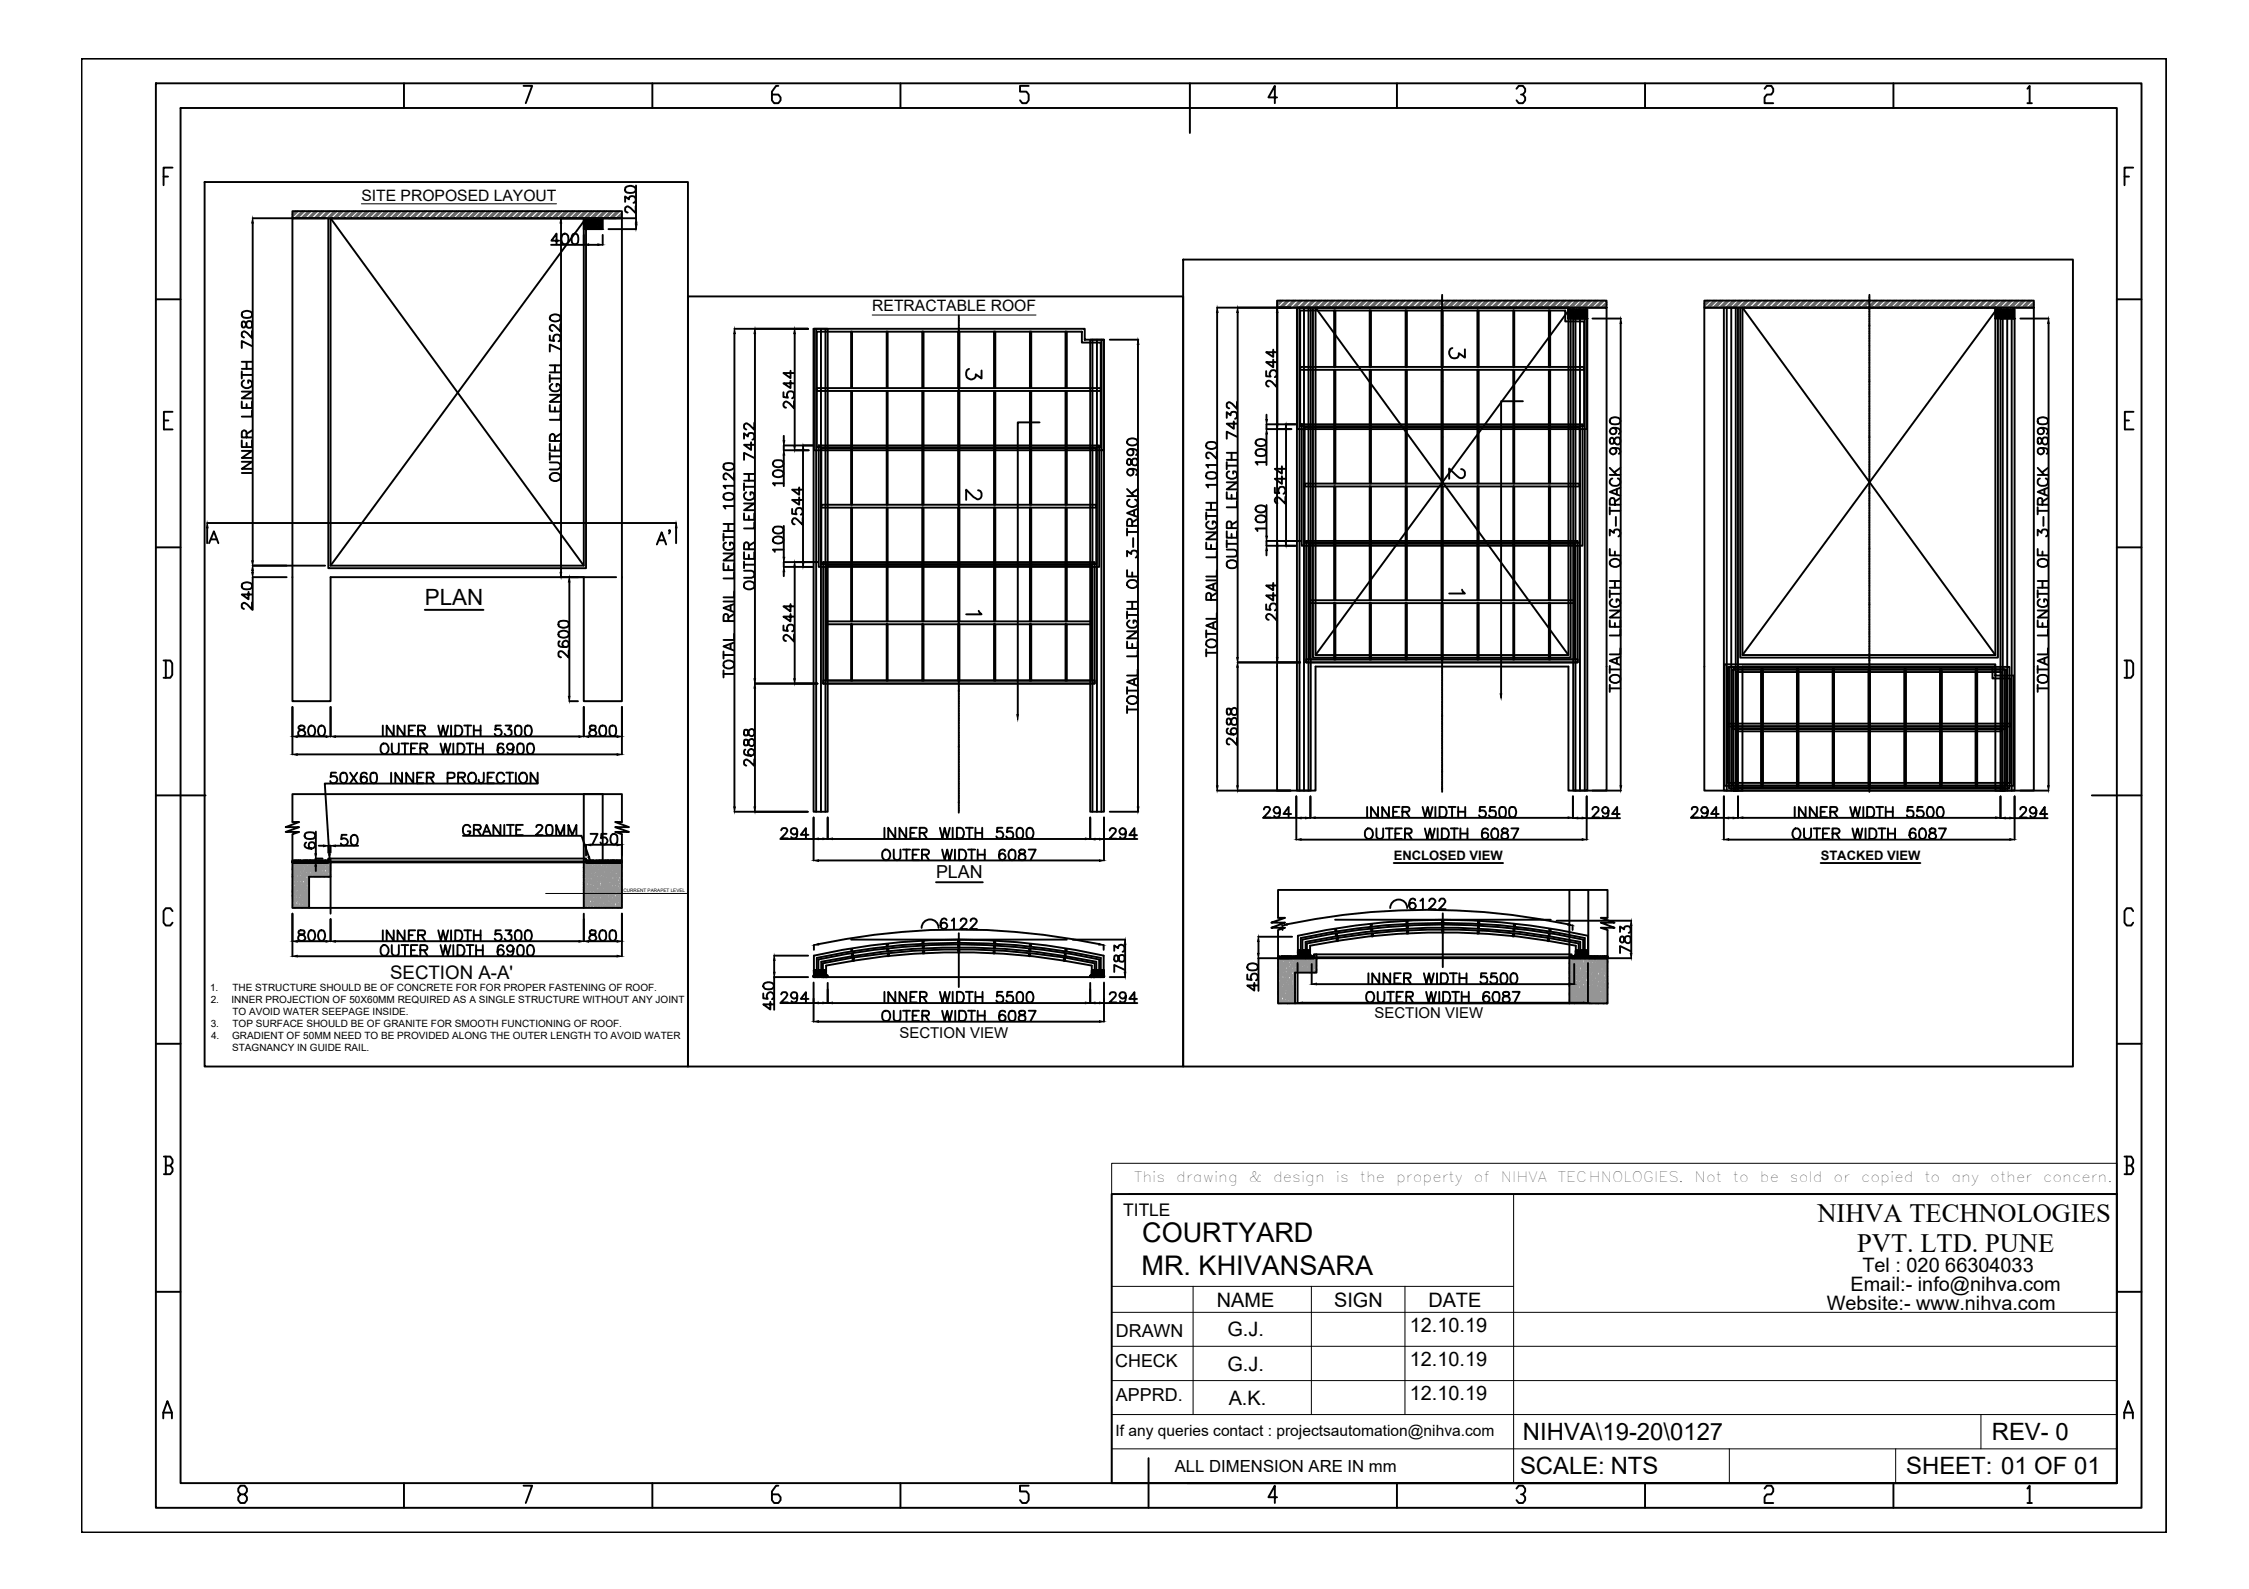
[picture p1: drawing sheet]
<svg xmlns="http://www.w3.org/2000/svg" width="297mm" height="210mm" viewBox="0 0 297 210" stroke-linecap="round" stroke-linejoin="round" font-family="sans-serif">
<defs><g id="words">
<text font-size="4.9" x="85.7" y="73">A'</text>
<g font-size="4.4">
<text x="126.6" y="51.5">3</text>
<text x="190.5" y="48.7">3</text>
<text x="190.5" y="64.6">2</text>
<text x="126.6" y="67.4">2</text>
</g>
<g font-size="3.6">
<text x="150.8" y="164.1">COURTYARD</text>
<text x="150.8" y="168.4">MR. KHIVANSARA</text>
</g>
<g font-size="3.5">
<text x="126.6" y="82.6">1</text>
<text x="190.5" y="79.7">1</text>
<text x="240" y="161.4">NIHVA TECHNOLOGIES</text>
<text x="245.3" y="165.4">PVT. LTD. PUNE</text>
</g>
<g font-size="3.2">
<text x="201.1" y="190.2">NIHVA\19-20\0127</text>
<text x="263.1" y="190.2">REV- 0</text>
<text x="200.8" y="194.7">SCALE: NTS</text>
<text x="251.8" y="194.7">SHEET: 01 OF 01</text>
</g>
<text font-size="3" x="56.1" y="79.9">PLAN</text>
<g font-size="2.6">
<text x="246" y="168">Tel : 020 66304033</text>
<text x="160.7" y="172.7">NAME</text>
<text x="176.2" y="172.7">SIGN</text>
<text x="188.7" y="172.6">DATE</text>
<text x="241.3" y="173">Website:- www.nihva.com</text>
<text x="244.4" y="170.6">Email:- info@nihva.com</text>
<text x="162.1" y="176.5">G.J.</text>
<text x="186.2" y="175.9">12.10.19</text>
<text x="162.1" y="181.1">G.J.</text>
<text x="162.3" y="185.5">A.K.</text>
<text x="186.2" y="180.4">12.10.19</text>
<text x="186.2" y="184.9">12.10.19</text>
</g>
<text font-size="2.5" x="51.5" y="129.4">SECTION A-A'</text>
<g font-size="2.4">
<text x="123.6" y="116">PLAN</text>
<text x="147.4" y="176.6">DRAWN</text>
<text x="147.3" y="180.6">CHECK</text>
<text x="147.4" y="185">APPRD.</text>
</g>
<text font-size="2.3" x="148.4" y="160.7">TITLE</text>
<text font-size="2.2" x="155.2" y="194.4">ALL DIMENSION ARE IN mm</text>
<g font-size="2.1">
<text x="47.7" y="26.5">SITE PROPOSED LAYOUT</text>
<text x="115.2" y="41.1">RETRACTABLE ROOF</text>
<text x="147.3" y="189.7">If any queries contact : projectsautomation@nihva.com</text>
</g>
<g font-size="2">
<text x="118.8" y="137.2">SECTION VIEW</text>
<text x="181.5" y="134.5">SECTION VIEW</text>
</g>
<g font-size="1.9">
<text x="149.8" y="156.2">This</text>
<text x="155.3" y="156.2">drawing</text>
<text x="164.9" y="156.2">&amp;</text>
<text x="168.1" y="156.2">design</text>
<text x="176.4" y="156.2">is</text>
<text x="179.6" y="156.2">the</text>
<text x="184.4" y="156.2">property</text>
<text x="194.7" y="156.2">of</text>
<text x="198.2" y="156.2">NIHVA</text>
<text x="205.8" y="156.2">TECHNOLOGIES.</text>
<text x="223.8" y="156.2">Not</text>
<text x="228.9" y="156.2">to</text>
<text x="232.4" y="156.2">be</text>
<text x="236.4" y="156.2">sold</text>
<text x="242.2" y="156.2">or</text>
<text x="245.8" y="156.2">copied</text>
<text x="254.2" y="156.2">to</text>
<text x="257.7" y="156.2">any</text>
<text x="262.9" y="156.2">other</text>
<text x="269.8" y="156.2">concern.</text>
</g>
<g font-size="1.7">
<text x="184.1" y="113.6">ENCLOSED VIEW</text>
<text x="240.5" y="113.6">STACKED VIEW</text>
</g>
<g font-size="1.3">
<text x="27.7" y="130.9">1.</text>
<text x="30.7" y="130.9">THE STRUCTURE SHOULD BE OF CONCRETE FOR FOR PROPER FASTENING OF ROOF.</text>
<text x="27.8" y="132.5">2.</text>
<text x="27.8" y="135.6">3.</text>
<text x="27.9" y="137.2">4.</text>
<text x="30.6" y="132.5">INNER PROJECTION OF 50X60MM REQUIRED AS A SINGLE STRUCTURE WITHOUT ANY JOINT</text>
<text x="30.7" y="137.2">GRADIENT OF 50MM NEED TO BE PROVIDED ALONG THE OUTER LENGTH TO AVOID WATER</text>
<text x="30.7" y="134">TO AVOID WATER SEEPAGE INSIDE.</text>
<text x="30.7" y="135.6">TOP SURFACE SHOULD BE OF GRANITE FOR SMOOTH FUNCTIONING OF ROOF.</text>
<text x="30.7" y="138.8">STAGNANCY IN GUIDE RAIL.</text>
</g>
<text font-size=".6" x="82.4" y="117.9">CURRENT PARAPET LEVEL</text>
</g></defs>
<!-- layer: 0 -->
<g fill="none" stroke="#000" stroke-width=".25">
<path d="M10.8 7.7h275.3v194.7h-275.3zM20.6 11h262.2v188.2h-262.2zM23.8 14.3h255.8v181.6h-255.8zM53.4 11v3.3M69.1 11.3h1.2l-.9 2.3M86.2 11v3.3M102.8 11.3h-.3l-.5 .8v1.2l.2 .3h.6l.3-.3v-.4l-.3-.4h-.8M118.9 11v3.3M135.9 11.3h-1.2v.8h.9l.3 .4v.8l-.3 .3h-.6l-.3-.3M157.2 11v6.6M168.7 12.9h-1.2l.9-1.6v2.3M184.5 11v3.3"/>
<path d="M200.3 11.7l.3-.4h.5l.3 .4v.4l-.3 .4h-.2M201.1 12.5l.3 .4v.4l-.3 .3h-.5l-.3-.3M217.3 11v3.3M233.1 11.7l.3-.4h.5l.3 .4v.4l-.3 .4h-.5l-.3 .4v.7h1.1M250.1 11v3.3M267.8 11.7l.3-.4v2.3M267.8 13.6h.6M20.6 39.5h3.2M21.6 23.3h.6M22.8 22.1h-1.2v2.4M27 24h63.9v116.9h-63.9zM33.4 28.8h9.5"/>
<path d="M33.4 29.5v44.6M38.6 27.9h43.5v.9h-43.5zM43.7 28.8h33.4v45.9h-33.4zM73.8 31.8h-1l.7-.9v1.4M74.1 29.5v46.1M74.4 30.9h.3a.91 .91 0 0 1 .2 1.3 .47 .47 0 0 1-.7-.2 1.02 1.02 0 0 1 .2-1.1zM75.7 30.9a.43 .43 0 0 1 .6 .3 1.43 1.43 0 0 1-.1 1 .51 .51 0 0 1-.7-.2 1.37 1.37 0 0 1 .2-1.1zM77.1 28.8h2.5v1.5h-2.5zM77.1 31v1.3h-4.3M77.4 28.8h-34v46.3h34v-44.8M77.7 32.3h1.3M79.6 31v1.3"/>
<path d="M80.4 30.3h3.6M82.6 26.7v-.7l.5 .3a.46 .46 0 0 1 .5-.4 .46 .46 0 0 1 .4 .6l-.3 .3M82.6 24.8a.88 .88 0 0 1 1.4 .2v.1a.64 .64 0 0 1-.8 .4l-.4-.1a.51 .51 0 0 1-.2-.6zM84 27.2v1l-.9-.9a.3 .3 0 0 0-.4 0 .3 .3 0 0 0-.1 .3v.3l.3 .2M84 24.5v4.3h-9.9M84 29.5v.1M90.9 39.2h65.4v101.7h-65.4zM156.3 34.3h117.5v106.6h-117.5zM168.7 39.7h43.5v.9h-43.5zM225.1 39.7h43.5v.9h-43.5zM279.6 39.5h3.2M280.6 23.3h.6"/>
<path d="M281.7 22.1h-1.1v2.4M21.6 55.5h.6M22.8 54.4h-1.2v2.3h1.2M31.9 59.6h1.4l-1.4 .9h1.4M31.9 58.2v.9h1.4v-.9M31.9 53v.9h1.4v-.9M31.9 51.7h1.4l-1.4 .9h1.4M31.9 49.5h1.4M31.9 49.1v.9M31.9 48.7h1.4M31.9 47.8h1.4M32 42.5a.58 .58 0 0 0 .1 .8h.1a.76 .76 0 0 0 .4-.7 .39 .39 0 0 1 .4-.2 .39 .39 0 0 1 .3 .3v.3l-.1 .3a.42 .42 0 0 1-.7-.4l-.1-.2a.27 .27 0 0 0-.2-.2 .27 .27 0 0 0-.2 0z"/>
<path d="M32 41.3a1.04 1.04 0 0 1 1.2 0 .51 .51 0 0 1-.2 .7 1.23 1.23 0 0 1-1-.2zM32.2 50.2a.53 .53 0 0 0-.3 .6 .53 .53 0 0 0 .5 .5 .63 .63 0 0 0 .7-.2 .63 .63 0 0 0 .1-.6l-.3-.3h-.1v.4M32.6 57.8v-.6a.36 .36 0 0 0-.4-.3l-.2 .1-.1 .8h1.4M32.6 47.8v.9M32.6 53.4v.5M32.6 58.5v.6M33.3 54.2v.8h-1.4M33.3 45.7l-1.4-.7v1M33.3 43.7v1l-.9-.8a.3 .3 0 0 0-.3-.1 .3 .3 0 0 0-.2 .3l.1 .4 .2 .1M33.3 56.9l-.7 .4M72.6 58.6v.9h1.4v-.9M72.6 53.5v.9h1.4v-.9"/>
<path d="M72.6 52.2h1.4l-1.4 .9h1.4M72.6 44.3v.7h.6a.48 .48 0 0 1 0-.7 .48 .48 0 0 1 .7 .1 .48 .48 0 0 1-.1 .7M72.6 49.5v1M72.6 59.8v.9M72.6 50h1.4M72.6 49.2h1.4M72.6 48.3h1.4M72.7 41.7a1.03 1.03 0 0 1 1.3 0 .45 .45 0 0 1-.2 .7 .74 .74 0 0 1-1.2-.4zM73 50.7a.5 .5 0 0 0-.4 .6 .5 .5 0 0 0 .6 .4 .62 .62 0 0 0 .6-.1 .62 .62 0 0 0 .2-.7l-.3-.2h-.2v.4M73.3 58.3v-.6l-.1-.3a.31 .31 0 0 0-.5 0l-.1 .9h1.4M73.3 48.3v.9M73.3 53.8v.6"/>
<path d="M73.3 59v.5M74 54.7v.8h-1.4M74 46.1l-1.4-.6v.9M74 42.8v1l-.6-.7a.47 .47 0 0 0-.6-.1l-.2 .2v.2l.1 .2 .3 .1M74 57.3l-.7 .5M97 43.4h9.7M97 44.1v62.5M98.3 58v-.8l.5 .5a.44 .44 0 0 1 .5-.5 .44 .44 0 0 1 .3 .6v.2l-.2 .1M99.2 58.4v1l-.9-.6h1.3M99.6 55.8v1l-.8-.8a.3 .3 0 0 0-.3-.1 .3 .3 0 0 0-.2 .3v.4l.3 .1M99.7 44.1v45.6M103.5 51.8v.7h.6a.49 .49 0 0 1 0-.7 .49 .49 0 0 1 .7 .1 .49 .49 0 0 1-.2 .7"/>
<path d="M103.5 57.6v.6M104.4 50.3v1l-.9-.7h1.4M104.4 49v1l-.9-.7h1.4M104.9 53v.9l-.7-.6a.44 .44 0 0 0-.6-.2 .47 .47 0 0 0 0 .7h.2M105 44.1v14.7M106.1 59.5v14.8M107.4 58.8h-3.9v.7h3.3M107.5 43.4h1.8v63.8h-1.8zM137.3 55.8h-2.9v38.6M144 44.9h1.8v62.3h-1.8zM146.6 44.9h3.7M148.9 58.1a.84 .84 0 0 1 1.4 .2v.2a.82 .82 0 0 1-1.4 0z"/>
<path d="M149.3 59.3a.42 .42 0 0 1 .4 .6 .42 .42 0 0 1-.6 .2 .42 .42 0 0 1 0-.7 .93 .93 0 0 1 1.2 .3l-.1 .3-.2 .1M150.3 45.5v61.1M159.4 58.6a.91 .91 0 0 1 1.3 .2v.1a.88 .88 0 0 1-1.3 .2zM160.7 59.7v.9l-.7-.7-.3-.1a.3 .3 0 0 0-.4 .2l.1 .4 .3 .1M160.8 40.6h9.7M160.8 41.3v62.5M162 55.2v-.8l.5 .5a.44 .44 0 0 1 .5-.5 .44 .44 0 0 1 .4 .6l-.1 .2-.2 .1M162 59.8h1.4M162.7 59.8v.9M163 55.7v.9l-1-.6h1.4M163.4 57.7l-1.4-.7v1M163.4 53.1v.9l-.9-.8a.3 .3 0 0 0-.3-.1 .3 .3 0 0 0-.2 .3l.1 .4 .3 .1"/>
<path d="M163.5 41.3v45.6M165.9 59.5a.84 .84 0 0 1 1.3 .2l-.1 .4a1.17 1.17 0 0 1-1.2 0l-.1-.2zM165.9 58.2a.84 .84 0 0 1 1.3 .2v.1a.82 .82 0 0 1-1.4 0zM167.2 49v.7h.6a.49 .49 0 0 1 0-.7 .49 .49 0 0 1 .8 .1 .49 .49 0 0 1-.2 .7M167.3 54.8v.6M167.3 57.3v4.1M168.2 47.5v1l-1-.7h1.4M168.2 46.2v1l-1-.7h1.4M168.6 50.2v.9l-.6-.6-.3-.2h-.3l-.2 .2 .1 .4 .3 .2M168.7 40.6h43.5v63.8h-5v-16.3h-33.4v16.3h-5.1zM168.7 41.3v14.7M169.9 56.7v14.8"/>
<path d="M171.1 56h-3.8v.7h3.3M171.3 40.6h1.8v63.8h-1.8zM173.8 40.6h33.4v45.9h-33.4zM201.1 53h-2.8v38.7M207.2 40.6h2.4v1.5h-2.4zM207.4 40.6h-34v46.3h34v-44.8M207.8 42.1h1.8v62.3h-1.8zM210.3 42.1h3.8M212.7 57.9a.48 .48 0 0 0 .1 .7h.3l.1-.2a.47 .47 0 0 1 .1-.5 .47 .47 0 0 1 .6 0 .56 .56 0 0 1-.1 .8 .57 .57 0 0 1-.6-.7 .27 .27 0 0 0-.2-.2 .27 .27 0 0 0-.3 .1zM212.7 55.3a.84 .84 0 0 1 1.3 .2l-.1 .4a1.17 1.17 0 0 1-1.2 0l-.1-.2zM213.1 59.2a.43 .43 0 0 1 .3 .6 .43 .43 0 0 1-.7 .1 .43 .43 0 0 1 .1-.7 1.45 1.45 0 0 1 1.1 .2l.1 .3-.1 .2h-.1M213.1 56.5a.42 .42 0 0 1 .4 .6 .42 .42 0 0 1-.7 .2 .42 .42 0 0 1 0-.7 .89 .89 0 0 1 1.2 .3l-.1 .3-.1 .1"/>
<path d="M214.1 42.7v61.1M225.1 40.6h43.5v63.8h-5.1v-16.3h-33.4v16.3h-5zM227.7 40.6h1.8v63.8h-1.8zM230.1 40.6h33.4v45.9h-33.4zM263.5 40.6h2.6v1.5h-2.6zM263.9 40.6h-34.1v46.3h34.1v-44.8M264.2 42.1h1.9v62.3h-1.9zM266.8 42.1h3.8M269.2 57.9a.58 .58 0 0 0 .1 .7h.3v-.2a.58 .58 0 0 1 .6-.6l.2 .1a.62 .62 0 0 1-.2 .8 .44 .44 0 0 1-.5-.4l-.1-.3a.27 .27 0 0 0-.2-.2 .27 .27 0 0 0-.2 .1zM269.2 55.3a1.04 1.04 0 0 1 1.2 0 .51 .51 0 0 1-.2 .7 1.43 1.43 0 0 1-1-.1zM269.6 59.2a.43 .43 0 0 1 .3 .6 .43 .43 0 0 1-.7 .1 .43 .43 0 0 1 .1-.7 1.59 1.59 0 0 1 1.1 .2 .46 .46 0 0 1-.1 .5M269.6 56.5a.42 .42 0 0 1 .4 .6 .42 .42 0 0 1-.7 .2 .42 .42 0 0 1 0-.7 1.18 1.18 0 0 1 1.1 .1 .46 .46 0 0 1-.1 .6"/>
<path d="M270.6 42.7v61.1M280.6 55.5h.6M281.8 54.4h-1.2v2.3h1.2M20.6 72.3h3.2M27.4 69.7v2.1M27.6 71.8l.7-1.6 .5 1.6M27.9 71.2h.7M31.9 61h1.4l-1.4 .9h1.4M31.9 62.5h1.4M32 77.1a1.04 1.04 0 0 1 1.2 0 .51 .51 0 0 1-.2 .7 1.23 1.23 0 0 1-1-.2zM32.8 78.2v1l-.9-.7h1.4M33.3 79.6v.9l-.9-.8a.3 .3 0 0 0-.3-.1 .3 .3 0 0 0-.2 .3l.1 .4 .2 .1"/>
<path d="M33.4 74.7h9.5M33.4 75.4v.2M37.9 76.2h-4.5v4.4M72.6 61.1h1a.47 .47 0 0 1 .4 .5 .47 .47 0 0 1-.4 .4h-1M72.6 60.3h1.4M72.7 62.7a.81 .81 0 0 1 1.3 .2 .66 .66 0 0 1-.3 .6 .66 .66 0 0 1-.7 0 .5 .5 0 0 1-.3-.8zM75.2 76.9v15.1M77.1 76.2v16.4h5v-63.8h-43.5v63.8h5.1v-16.4h37.7M95.6 74.4v.9h1.4v-.9M95.6 73.1h1.4l-1.4 .9h1.4M95.6 70.5v.9M95.6 79.5h1.4"/>
<path d="M95.6 71h1.4M95.6 70.1h1.4M95.6 69.2h1.4M95.6 65.3a.88 .88 0 0 1 1.4 .2v.2a.91 .91 0 0 1-1.4 .1zM95.6 61.3a1.26 1.26 0 0 1 1.3 0 .43 .43 0 0 1-.2 .7 1.05 1.05 0 0 1-1.1-.1zM95.9 71.7a.5 .5 0 0 0-.3 .5 .5 .5 0 0 0 .5 .4 .61 .61 0 0 0 .6-.1 .61 .61 0 0 0 .2-.7l-.2-.1h-.3v.3M96.2 69.2v.9M96.2 74.8v.5M96.5 80v.6M97 79.8l-1.4 .5 1.4 .6M97 78.1v.8h-1.4M97 75.6v.8h-1.4"/>
<path d="M97 66.8h-1.4l.2 .4M97 64.2h-1.4l.2 .3M97 62.5v.9l-.9-.8a.3 .3 0 0 0-.4-.1 .3 .3 0 0 0-.1 .3v.4l.3 .1M98.3 75.4h.9a.47 .47 0 0 1 .4 .5 .47 .47 0 0 1-.4 .4h-.9M98.3 72.9v.9h1.3v-.9M98.3 67.8v.9h1.3v-.9M98.3 66.5h1.3l-1.3 .9h1.3M98.3 74.6h1.3M98.3 63.8v1M98.3 74.2v.9M98.3 64.3h1.3M98.3 63.5h1.3"/>
<path d="M98.3 62.6h1.3M98.3 77a.81 .81 0 0 1 1.3 .2v.3a.77 .77 0 0 1-1.3 0zM98.6 65a.53 .53 0 0 0-.3 .6 .53 .53 0 0 0 .5 .4 .61 .61 0 0 0 .7-.1 .61 .61 0 0 0 .1-.7l-.3-.2h-.2v.4M98.9 72.6v-.6a.36 .36 0 0 0-.4-.4l-.2 .2v.8h1.3M98.9 62.6v.9M98.9 68.2v.5M98.9 73.3v.5M99.6 69v.8h-1.3M99.6 60.5l-1.3-.7v.9M99.6 71.6l-.7 .5M102.2 62.3a.87 .87 0 0 1 1.3 .2v.2a.82 .82 0 0 1-1.4 0zM102.2 61a.98 .98 0 0 1 1.2 0 .41 .41 0 0 1-.2 .6 .7 .7 0 0 1-1.1-.4z"/>
<path d="M102.2 71.1a.87 .87 0 0 1 1.3 .1v.2a.82 .82 0 0 1-1.4 0zM102.2 69.8a.98 .98 0 0 1 1.2 0 .41 .41 0 0 1-.2 .6 .7 .7 0 0 1-1.1-.5zM103.5 63.8h-1.4l.2 .3M103.5 72.6h-1.4l.2 .3M103.5 60.1v4.1M103.5 69.5v4.1M103.5 75.5v.6M104.4 79.8v1l-.9-.7h1.4M104.6 67.2v.7h.6a.48 .48 0 0 1 0-.7 .48 .48 0 0 1 .7 .1 .48 .48 0 0 1-.1 .7M105 74.9v14.8M105.6 65.7v1l-1-.7h1.4M105.6 64.4v1l-1-.7h1.4"/>
<path d="M106 68.4v.9l-.7-.6a.38 .38 0 0 0-.4-.3 .38 .38 0 0 0-.3 .3 .44 .44 0 0 0 .3 .6h.1M108 74.3h-4.5v.6h3.9M148.9 75.3v.9h1.4M148.9 73.5v-.7l.5 .4a.44 .44 0 0 1 .5-.5 .44 .44 0 0 1 .4 .6l-.3 .4M148.9 69.8v.9M148.9 79.5h1.4M148.9 70.3h1.4M148.9 65.5h1.4M148.9 64.6l.9 .9M148.9 76.9a.82 .82 0 0 1 1.4 .1 .7 .7 0 0 1-.7 .7 .7 .7 0 0 1-.7-.7zM148.9 60.7v.2v.4a.27 .27 0 0 0 .3 .1 .27 .27 0 0 0 .2-.2 .47 .47 0 0 1 .2-.5 .47 .47 0 0 1 .6 0 .6 .6 0 0 1-.1 .7 .51 .51 0 0 1-.5 0 .51 .51 0 0 1-.2-.6 .27 .27 0 0 0-.2-.2 .27 .27 0 0 0-.3 .1zM149.2 66a.5 .5 0 0 0-.3 .6 .5 .5 0 0 0 .5 .4h.3a.5 .5 0 0 0 .6-.4 .5 .5 0 0 0-.4-.6"/>
<path d="M149.3 61.9a.43 .43 0 0 1 .4 .5 .43 .43 0 0 1-.5 .4 .43 .43 0 0 1-.3-.7 .84 .84 0 0 1 1.4 .3l-.1 .3h-.2M149.5 69.5v-.8a.3 .3 0 0 0-.6 0v.8h1.4M149.5 75.6v.6M149.5 79.5v.9M149.7 71.1v1.2M149.8 67.4v.7M150.3 67.2l-1.4 .6 1.4 .5M150.3 68.5l-.8 .5M150.3 64.6l-.8 .6M159.3 71.7v.8h1.4v-.8M159.3 70.3h1.4l-1.4 .9h1.4M159.3 67.7v.9"/>
<path d="M159.3 76.7h1.4M159.3 68.2h1.4M159.3 67.4h1.4M159.3 66.4h1.4M159.4 62.5a1.26 1.26 0 0 1 1.2 0 .43 .43 0 0 1-.2 .7 1.43 1.43 0 0 1-1-.1zM159.7 68.9a.5 .5 0 0 0-.4 .5 .5 .5 0 0 0 .5 .5 .6 .6 0 0 0 .7-.2 .6 .6 0 0 0 .1-.6l-.2-.2h-.2v.3M159.9 79.2v-.5a.36 .36 0 0 0-.3-.4l-.2 .1-.1 .8h1.4M159.9 66.4v1M159.9 72v.5M160.2 77.2v.7M160.7 77l-1.4 .5 1.4 .6M160.7 75.4v.8h-1.4"/>
<path d="M160.7 72.9v.7h-1.4M160.7 64.1h-1.4l.3 .3M160.7 61.4h-1.4l.2 .2 .1 .2M160.7 78.3l-.8 .5M162 72.6h1a.47 .47 0 0 1 .4 .5 .47 .47 0 0 1-.4 .4h-1M162 70.2v.8h1.4v-.8M162 65v.9h1.4v-.9M162 63.7h1.4l-1.4 .9h1.4M162 71.8h1.4M162 61v1M162 71.4v.9M162 61.5h1.4"/>
<path d="M162 60.7h1.4M162.1 74.3a.79 .79 0 0 1 1.3 .1 .69 .69 0 0 1-.4 .7 .69 .69 0 0 1-.8-.2 .54 .54 0 0 1-.1-.6zM162.4 62.3a.5 .5 0 0 0-.4 .5 .5 .5 0 0 0 .5 .4h.4a.49 .49 0 0 0 .5-.4 .49 .49 0 0 0-.5-.5v.3M162.7 69.8v-.6a.32 .32 0 0 0-.4-.3 .32 .32 0 0 0-.3 .3v.6h1.4M162.7 65.4v.5M162.7 70.5v.5M163.4 66.2v.8h-1.4M163.4 68.9l-.7 .4M165.9 68.3a.84 .84 0 0 1 1.3 .2l-.1 .3a.98 .98 0 0 1-1.2 0l-.1-.2zM165.9 67a.87 .87 0 0 1 1.3 .1v.2a.82 .82 0 0 1-1.4 0zM167.2 79.8v.7l.6 .1a.49 .49 0 0 1 0-.8 .49 .49 0 0 1 .8 .1 .49 .49 0 0 1-.2 .7M167.2 61h-1.4l.3 .4"/>
<path d="M167.2 69.8h-1.4l.3 .3M167.3 66.7v4.1M167.3 72.7v.7M168.2 78.3v1l-1-.6h1.4M168.2 77v1l-1-.7h1.4M168.4 64.4v.7l.6 .1a.49 .49 0 0 1 0-.8 .49 .49 0 0 1 .7 .1 .49 .49 0 0 1-.2 .7M168.7 72.1v14.8M169.3 62.9v1l-.9-.7h1.4M169.3 61.6v1l-.9-.7h1.4M169.8 65.6v.9l-.7-.6a.4 .4 0 0 0-.4-.2 .4 .4 0 0 0-.3 .3 .44 .44 0 0 0 .2 .5h.1M171.7 71.5h-4.4v.6h3.8M212.6 72.5v.9h1.4"/>
<path d="M212.6 70.7v-.7l.6 .4a.44 .44 0 0 1 .5-.5 .44 .44 0 0 1 .3 .6l-.2 .4M212.6 67v.9M212.6 78v.9M212.6 78.4h1.4M212.6 77.6h1.4M212.6 76.8h1.4M212.6 67.5h1.4M212.6 62.7h1.4M212.6 61.8l.9 .9M212.7 74.1a.73 .73 0 0 1 .8-.3 .73 .73 0 0 1 .5 .7 .81 .81 0 0 1-1.4 0zM213 79.2a.52 .52 0 0 0-.4 .6 .52 .52 0 0 0 .6 .4h.3a.51 .51 0 0 0 .5-.5 .51 .51 0 0 0-.5-.5v.3M213 63.2a.5 .5 0 0 0-.4 .6 .5 .5 0 0 0 .6 .4 .6 .6 0 0 0 .6-.2 .6 .6 0 0 0 .1-.6l-.2-.2"/>
<path d="M213.3 66.7v-.6l-.1-.3h-.5l-.1 .3v.6h1.4M213.3 72.9v.5M213.3 76.8v.8M213.4 68.3v1.2M213.5 64.6v.7M214 64.4l-1.4 .6 1.4 .5M214 65.8l-.7 .5M214 61.8l-.8 .6M269.1 72.5v.9h1.4M269.1 70.7v-.7l.5 .4a.44 .44 0 0 1 .5-.5 .44 .44 0 0 1 .4 .6l-.1 .2-.2 .2M269.1 78.4h1.4M269.1 77.6h1.4"/>
<path d="M269.1 76.8h1.4M269.1 67.5h1.4M269.1 62.7h1.4M269.1 67v.9M269.1 78v.9M269.1 61.8l.9 .9M269.2 74.1a.81 .81 0 0 1 1.3 .1v.3a.77 .77 0 0 1-1.4 0zM269.4 79.2a.53 .53 0 0 0-.3 .6 .53 .53 0 0 0 .5 .4h.4a.51 .51 0 0 0 .5-.5 .51 .51 0 0 0-.5-.5v.3M269.4 63.2a.51 .51 0 0 0-.3 .6 .51 .51 0 0 0 .5 .4 .61 .61 0 0 0 .7-.1 .61 .61 0 0 0 .1-.7l-.2-.2M269.8 66.7v-.6a.32 .32 0 0 0-.4-.3 .32 .32 0 0 0-.3 .3v.6h1.4M269.8 72.9v.5M269.8 76.8v.8"/>
<path d="M269.9 68.3v1.2M270 64.6v.7M270.5 64.4l-1.4 .6 1.4 .5M270.5 65.8l-.7 .5M270.5 61.8l-.8 .6M279.6 72.3h3.2M21.6 87.2h.9l.2 .4v1.6l-.2 .3h-.9M21.9 87.2v2.3M38.6 93.4v6.3M39.3 97.3h3.8M39.3 99.7h42.2M39.5 95.9l-.1 .3 .2 .2a.65 .65 0 0 1 .7 .6l-.1 .1a.55 .55 0 0 1-.8-.1 .66 .66 0 0 1 .7-.7l.1-.2a.48 .48 0 0 0-.7-.2z"/>
<path d="M40.9 95.9a.41 .41 0 0 1 .6 .2 .7 .7 0 0 1-.4 1.1 .87 .87 0 0 1-.2-1.3zM42.2 95.9a.4 .4 0 0 1 .7 .2 .71 .71 0 0 1-.5 1.1 .84 .84 0 0 1-.2-1.3zM43.7 93.4v3.9M44.3 97.3h32.2M50.5 98.3a.67 .67 0 0 1 .8 .3 .67 .67 0 0 1-.1 .8l-.3 .2a.74 .74 0 0 1-.7-.5 .74 .74 0 0 1 .3-.8zM50.6 95.8v1.4M51.7 98.2v1a.47 .47 0 0 0 .5 .4 .47 .47 0 0 0 .5-.4v-1M52 95.8v1.4l-.9-1.4v1.4M53 98.2h.9M53.4 95.8v1.4l-.9-1.4v1.4M53.5 98.2v1.4M54 96.5h.5"/>
<path d="M54.3 98.8h.5M54.8 95.8h-.8v1.4h.8M55.1 98.2h-.8v1.4h.8M55.2 96.5l.8-.1 .1-.2v-.2l-.3-.2h-.6v1.4M55.5 98.8h.8l.1-.2v-.3l-.3-.1h-.6v1.4M55.7 96.5l.4 .7M56 98.8l.4 .8M56.1 80.6h7.8M57.9 95.8l.3 1.4 .3-1.4 .4 1.4 .3-1.4M58.2 98.2l.3 1.4 .3-1.4 .4 1.4 .3-1.4M59.6 95.8v1.4M59.9 98.2v1.4"/>
<path d="M60.1 95.8h.5a.74 .74 0 0 1 .5 .7 .74 .74 0 0 1-.5 .7h-.5zM60.4 98.2h.5a.74 .74 0 0 1 .5 .7 .74 .74 0 0 1-.5 .7h-.5zM61.3 95.8h.9M61.6 98.2h.9M61.8 95.8v1.4M62.1 98.2v1.4M62.6 96.5h.9M62.6 95.8v1.4M62.9 98.8h.9M62.9 98.2v1.4M63.5 95.8v1.4M63.8 98.2v1.4"/>
<path d="M66.1 95.8h-.6l-.1 .6a.49 .49 0 0 1 .8 0 .49 .49 0 0 1-.2 .8 .49 .49 0 0 1-.7-.3M66.5 98.4a.41 .41 0 0 0-.7 .1 1.15 1.15 0 0 0 .1 1 .43 .43 0 0 0 .6-.1 .43 .43 0 0 0-.2-.6 .43 .43 0 0 0-.6 .3M66.8 95.8h.7l-.4 .6a.46 .46 0 0 1 .5 .5 .46 .46 0 0 1-.6 .3h-.2l-.2-.3M67.8 98.7a.45 .45 0 0 1-.6 .4 .45 .45 0 0 1-.2-.7 .45 .45 0 0 1 .7 0 .78 .78 0 0 1-.4 1.2l-.2-.1-.1-.1M68.2 95.9a.51 .51 0 0 1 .6 .2 1.37 1.37 0 0 1-.1 1.1 .43 .43 0 0 1-.7-.3 1.43 1.43 0 0 1 .2-1zM68.5 98.3a.51 .51 0 0 1 .6 .2 1.37 1.37 0 0 1-.1 1 .43 .43 0 0 1-.7-.2 1.43 1.43 0 0 1 .2-1zM69.5 95.9a.51 .51 0 0 1 .7 .2 .73 .73 0 0 1-.5 1.1 .64 .64 0 0 1-.4-.8zM69.8 98.3a.51 .51 0 0 1 .7 .2 .73 .73 0 0 1-.5 1.1 .64 .64 0 0 1-.4-.8zM73.8 83.5a1.04 1.04 0 0 1 1.3 0 .47 .47 0 0 1-.2 .7 1.05 1.05 0 0 1-1.1-.2zM73.8 82.2a1.26 1.26 0 0 1 1.3 0 .51 .51 0 0 1-.2 .6 1.05 1.05 0 0 1-1.1-.1zM73.9 84.7a.41 .41 0 0 0 .1 .7 1.15 1.15 0 0 0 1.1-.1 .43 .43 0 0 0-.2-.6 .43 .43 0 0 0-.6 .2 .43 .43 0 0 0 .4 .6M75.1 85.9v1l-.6-.7a.47 .47 0 0 0-.6-.1 .44 .44 0 0 0-.1 .4 .44 .44 0 0 0 .3 .3"/>
<path d="M75.2 92.6h1.1M77.1 93.4v3.9M77.7 97.3h3.8M77.9 95.9a.3 .3 0 0 0 .2 .5 .58 .58 0 0 1 .7 .5 .45 .45 0 0 1-.6 .3 .45 .45 0 0 1-.3-.6l.1-.1 .5-.1a.3 .3 0 0 0 .1-.5zM79.3 95.9a.51 .51 0 0 1 .7 .2 1.37 1.37 0 0 1-.1 1.1 .43 .43 0 0 1-.7-.3 1.05 1.05 0 0 1 .1-1zM80.7 95.9a.51 .51 0 0 1 .6 .2 1.37 1.37 0 0 1-.1 1.1 .43 .43 0 0 1-.7-.3 1.43 1.43 0 0 1 .2-1zM82.1 93.4v6.3M95.6 89h1.4M95.6 86.1v.9M95.6 88.6v.9M95.6 86.5h1.4M95.6 87.5a.86 .86 0 0 1 1.4 .1v.3a.82 .82 0 0 1-1.4 0z"/>
<path d="M96.2 82v-.8l-.3-.1-.2 .1-.1 .2v.6h1.4M96.5 85v.7M97 84.9l-1.4 .5 1.4 .5M97 83.7v.8h-1.4M97 81.1l-.8 .5M98.3 97.7a.58 .58 0 0 0 .1 .8h.2a.61 .61 0 0 0 .3-.7 .37 .37 0 0 1 .4-.2 .37 .37 0 0 1 .3 .4v.2a.38 .38 0 0 1-.4 .4 .38 .38 0 0 1-.3-.4l-.1-.3a.32 .32 0 0 0-.5-.2zM98.3 96.4a.58 .58 0 0 0 .1 .8h.2a.61 .61 0 0 0 .3-.7 .37 .37 0 0 1 .4-.2 .37 .37 0 0 1 .3 .3v.3a.38 .38 0 0 1-.4 .4 .38 .38 0 0 1-.3-.5l-.1-.2a.32 .32 0 0 0-.5-.2zM98.4 99a.41 .41 0 0 0 .1 .7 .73 .73 0 0 0 1.1-.3 .43 .43 0 0 0-.4-.4 .43 .43 0 0 0-.4 .4 .43 .43 0 0 0 .4 .4M99.7 90.3h8.3M99.7 90.9v15.7M103.5 82.6v.7l.6 .1a.48 .48 0 0 1-.1-.8 .48 .48 0 0 1 .8 .1 .48 .48 0 0 1-.2 .7M104.4 81.1v1l-.9-.7h1.4"/>
<path d="M104.9 83.8v1l-.7-.7a.44 .44 0 0 0-.6-.2 .47 .47 0 0 0 0 .7l.2 .1M148.9 84.8v.8h1.4v-.8M148.9 83.4h1.4l-1.4 .9h1.4M148.9 93.7h1.4M148.9 80.8v.9M148.9 90.8v.9M148.9 93.3v.9M148.9 91.2h1.4M148.9 81.2h1.4M148.9 80.4h1.4M148.9 92.2a.82 .82 0 0 1 1.4 .1 .7 .7 0 0 1-.7 .7 .7 .7 0 0 1-.7-.7zM149.2 82a.5 .5 0 0 0-.3 .5 .5 .5 0 0 0 .5 .4 .55 .55 0 0 0 .8-.2 .55 .55 0 0 0-.3-.7h-.2v.3"/>
<path d="M149.5 85v.6M149.8 89.7v.7M150.3 89.6l-1.4 .5 1.4 .5M150.3 88.4v.8h-1.4M150.3 85.9v.8h-1.4M159.3 86.2h1.4M159.3 83.3v.9M159.3 85.8v.9M159.3 83.7h1.4M159.4 84.7a.76 .76 0 0 1 .8-.2 .76 .76 0 0 1 .5 .6 .82 .82 0 0 1-1.4 0zM160.2 82.3v.6M160.7 82.1l-1.4 .5 1.4 .5"/>
<path d="M160.7 81v.7h-1.4M162.1 95a.58 .58 0 0 0 .1 .7h.2l.1-.2a.63 .63 0 0 1 .5-.7 .37 .37 0 0 1 .4 .4v.3a.38 .38 0 0 1-.4 .3 .38 .38 0 0 1-.4-.4l-.1-.4-.1-.1zM162.1 93.6a.67 .67 0 0 0 .1 .8h.2l.1-.2a.63 .63 0 0 1 .5-.7 .37 .37 0 0 1 .4 .4l-.1 .5a.43 .43 0 0 1-.7-.3l-.1-.5zM162.2 96.2a.41 .41 0 0 0 .1 .7 .75 .75 0 0 0 1.1-.3 .43 .43 0 0 0-.4-.4 .43 .43 0 0 0-.5 .4 .43 .43 0 0 0 .5 .4M163.4 97.5v.9l-.9-.8a.3 .3 0 0 0-.3 0 .3 .3 0 0 0-.2 .2l.1 .4 .3 .1M163.5 87.5h8.2M163.5 88.1v15.7M168.6 81v1l-.6-.7-.3-.2-.3 .1-.2 .2 .1 .3 .3 .2M212.6 82v.8h1.4v-.8M212.6 80.6h1.4l-1.4 1h1.4M212.6 90.9h1.4M212.6 88v.9"/>
<path d="M212.6 90.5v.9M212.6 88.4h1.4M212.7 89.4a.73 .73 0 0 1 .8-.2 .73 .73 0 0 1 .5 .6 .81 .81 0 0 1-1.4 0zM213.3 82.3v.5M213.5 87v.6M214 86.8l-1.4 .5 1.4 .5M214 85.6v.8h-1.4M214 83.1v.8h-1.4M269.1 82v.8h1.4v-.8M269.1 80.6h1.4l-1.4 1h1.4M269.1 90.9h1.4M269.1 88.4h1.4"/>
<path d="M269.1 88v.9M269.1 90.5v.9M269.2 89.4a.81 .81 0 0 1 1.3 .1v.3a.77 .77 0 0 1-1.4 0zM269.8 82.3v.5M270 87v.6M270.5 86.8l-1.4 .5 1.4 .5M270.5 85.6v.8h-1.4M270.5 83.1v.8h-1.4M280.6 87.2h.8l.3 .4v1.6l-.3 .3h-.8M280.9 87.2v2.3M20.6 105.1h6.5M38.6 113.9h4.8v-.5h.3v2.4h-2.9v4.1h-2.2z"/>
<path d="M38.6 113.8h.1M38.6 113.9h.1M38.6 113.8h4.8v.1h-4.8zM38.6 113.8v-3.6l.9-.3h-1.8l1.8-.6h-1.8l1.8-.7h-.9v-3.7h43.5v3.7h-.8l1.8 .7h-1.8l1.8 .6h-1.8l.8 .3v3.6M38.7 113.8h.1M38.7 113.8v.1M38.7 113.9h.1M38.8 113.8l-.1 .1M38.8 113.9h-.1M38.8 113.8h.1M38.8 113.9h.1M38.9 113.8h.1"/>
<path d="M38.9 113.8l-.1 .1M38.9 113.9h.1M38.9 113.8l-.1 .1zM39 113.8h.1M39 113.8h-.1M39 113.9h.1M39 113.8l-.1 .1M39 113.8v.1M39 113.8v.1zM39.1 113.8h.1M39.1 113.9h-.1M39.1 113.9h.1"/>
<path d="M39.1 113.8h-.1M39.1 113.8v.1M39.2 113.8l-.2 .1M39.2 113.8l-.1 .1M39.2 113.8h.1M39.2 113.9h.1M39.2 113.8v.1M39.3 113.8l-.1 .1M39.3 113.9h-.1M39.3 113.8h.1M39.3 113.9h.1M39.3 113.8h-.1"/>
<path d="M39.3 113.8v.1M39.4 113.8l-.1 .1M39.4 113.9h.1M39.4 113.9h-.1M39.4 113.8v.1M39.4 113.8h.1M39.5 113.8h.1M39.5 113.8l-.1 .1M39.5 113.9h-.1M39.5 113.9h.1M39.6 113.8l-.2 .1 .2-.1M39.6 113.8h.1"/>
<path d="M39.6 113.9h.1M39.6 113.8l-.1 .1M39.6 113.8v.1zM39.7 113.8l-.1 .1M39.7 113.8h.1M39.7 113.9h.1M39.7 113.9h-.1M39.8 113.8l-.2 .1M39.8 113.8l-.1 .1M39.8 113.8h.1M39.8 113.9h.1M39.8 113.8v.1"/>
<path d="M39.9 113.8l-.1 .1M39.9 113.8h.1M39.9 113.9h.1M40 113.8l-.2 .1 .1-.1M40 113.8l-.1 .1M40 113.9h.1M40 113.8h-.1M40 113.8v.1M40 113.8h.1M40.1 113.8h.1M40.1 113.9h-.1M40.1 113.8l-.1 .1"/>
<path d="M40.1 113.9h.1M40.1 113.8l-.1 .1 .1-.1M40.1 113.8v.1M40.2 113.8h.1M40.2 113.8l-.1 .1M40.2 113.9h.1M40.3 113.8h.1M40.3 113.8h-.1M40.3 113.9h-.1M40.3 113.9h.1M40.3 113.8l-.2 .1 .1-.1M40.3 113.8l-.1 .1"/>
<path d="M40.3 110.1a1.17 1.17 0 0 1 1.2 0 .45 .45 0 0 1-.1 .7 1.37 1.37 0 0 1-1.1-.1l-.1-.3zM40.4 113.8l-.2 .1M40.4 113.8l-.1 .1M40.4 113.8h.1M40.4 113.9h.1M40.4 113.9l.1-.1-.1 .1M40.4 113.8v.1M40.4 111.3a.39 .39 0 0 0-.1 .6 .78 .78 0 0 0 1.3-.3 .44 .44 0 0 0-.4-.4 .44 .44 0 0 0-.4 .5 .44 .44 0 0 0 .4 .4M40.5 113.8l-.1 .1M40.5 113.8h.1M40.5 113.9h.1M40.5 113.9l.2-.1-.1 .1"/>
<path d="M40.6 113.8h.1M40.6 113.8l-.1 .1M40.6 113.9h.1M40.6 113.8h-.1M40.6 113.8v.1M40.7 113.9h-.1M40.7 113.9h.1M40.7 113.8h.1M40.7 113.8l-.2 .1M40.7 113.8l-.1 .1 .2-.1M40.7 113.8v.1M40.8 113.8h.1"/>
<path d="M40.8 113.8l-.1 .1M40.8 113.9h.1M40.8 113.9h-.1M40.9 113.8l-.1 .1M40.9 113.8h.1M40.9 113.8h-.1M40.9 113.9h-.1M40.9 113.9h.1M41 113.8l-.1 .1M41 113.8h.1M41 113.9h.1M41 113.8v.1"/>
<path d="M41.1 113.8l-.1 .1M41.1 113.8h.1M41.1 113.8h-.1M41.1 113.9h.1M41.1 113.9l.1-.1v.1M41.2 113.8h.1M41.2 113.8l-.1 .1M41.2 113.9h.1M41.2 113.8v.1M41.3 113.8h.1M41.3 113.9h.1M41.4 113.8l-.2 .1 .1-.1"/>
<path d="M41.4 113.8l-.1 .1M41.4 113.9h.1M41.4 113.8h.1M41.4 113.8l-.1 .1 .2-.1-.1 .1M41.5 113.8h.1M41.5 113.8h-.1M41.5 113.9h-.1M41.5 113.9h.1M41.5 113.8l-.1 .1M41.5 113.8v.1M41.6 113.8l-.1 .1M41.6 113.8h.1"/>
<path d="M41.6 113.9h-.1M41.6 113.9h.1M41.7 113.8l-.1 .1M41.7 113.8h.1M41.7 113.8h-.1M41.7 113.9h.1M41.7 113.8h.9M41.7 113.4h.9M41.7 113.9h-.1M41.7 109.9v2.9M41.7 113.4v.4M41.7 114.4v.7"/>
<path d="M41.8 113.8h.1M41.8 113.8l-.1 .1M41.8 113.9h.1M41.8 113.8h-.1M41.9 113.8l-.1 .1M41.9 113.8h.1M41.9 113.9h.1M41.9 113.8l-.2 .1M42 113.8l-.1 .1M42 113.9h.1M42 113.8h.1M42 113.9h-.1"/>
<path d="M42 113.9l.1-.1-.2 .1M42.1 113.8h.1M42.1 113.9h.1M42.1 113.8l-.1 .1M42.1 111.7h.6M42.1 113.8v.1M42.2 113.8l-.1 .1M42.2 113.8l-.1 .1 .1-.1M42.2 113.8h.1M42.2 113.9h.1M42.3 113.8l-.2 .1M42.3 113.8h.1"/>
<path d="M42.3 113.9h.1M42.3 113.8l-.1 .1M42.3 113.8v.1v-.1M42.3 113.9h-.1M42.3 113.9l.1-.1-.1 .1M42.4 113.8l-.1 .1M42.4 113.8h.1M42.4 113.9h.1M42.4 113.8v.1M42.4 113.9h-.1M42.5 113.8h.1M42.5 113.9h.1"/>
<path d="M42.5 113.8l-.1 .1M42.5 113.8v.1M42.6 113.8l-.1 .1M42.6 113.8h.1M42.6 113.9h.1M42.7 113.8l-.2 .1M42.7 113.8l-.1 .1M42.7 113.9h.1M42.7 113.8h.1M42.7 113.8v.1M42.7 113.9h-.1M42.8 113.8h-.1"/>
<path d="M42.8 113.8l-.1 .1M42.8 113.8h.1M42.8 113.9h-.1M42.8 113.9h.1M42.8 113.8v.1M42.9 113.8l-.1 .1M42.9 113.8h.1M42.9 113.9h-.1M42.9 113.9h.1M42.9 113.8h-.1M42.9 113.8v.1M42.9 113.9l.1-.1-.1 .1"/>
<path d="M43 113.8h.1M43 113.8l-.1 .1M43 113.9h.1M43 113.9h-.1M43.1 113.8l-.2 .1M43.1 113.8h.1M43.1 113.8h-.1M43.1 113.9h.1M43.1 113.8l-.1 .1M43.1 113.8v.1M43.2 113.8l-.1 .1M43.2 113.9h.1"/>
<path d="M43.2 113.8l-.2 .1M43.2 113.9h-.1M43.2 113.8h.1M43.2 113.9l.1-.1zM43.2 113.8v.1M43.3 113.8h.1M43.3 113.9h.1M43.3 113.8l-.1 .1M43.3 113.9h-.1M43.4 113.9h.1M43.4 113.8l-.1 .1M43.4 113.8h.1"/>
<path d="M43.4 112.6v-.9h.3v.9M44.3 111.7h3M44.4 102.1h-.7v.6a.51 .51 0 0 1 .7-.1 .51 .51 0 0 1 0 .8 .51 .51 0 0 1-.7-.1l-.1-.1M45.1 102.1a.47 .47 0 0 1 .7 .2 .73 .73 0 0 1-.5 1.2 .91 .91 0 0 1-.2-1.4zM45.8 110.3h-.7v.6a.5 .5 0 0 1 .7-.1 .5 .5 0 0 1 0 .8 .5 .5 0 0 1-.8-.2M46.2 102.1l1 1.4M46.4 110.5a.44 .44 0 0 1 .4-.2 .44 .44 0 0 1 .4 .2 .7 .7 0 0 1-.5 1.2l-.2-.1a1.18 1.18 0 0 1-.1-1.1zM47.2 102.1l-1 1.4M48.4 102.3a.45 .45 0 0 0-.5-.2 1.36 1.36 0 0 0-.2 1.2 .43 .43 0 0 0 .7 .1 .43 .43 0 0 0-.1-.7 .43 .43 0 0 0-.7 .3M49.1 102.1a.51 .51 0 0 1 .7 .2 1.37 1.37 0 0 1-.2 1.1 .43 .43 0 0 1-.6-.2 1.43 1.43 0 0 1 .1-1.1zM51.7 102.1v1.4M53.1 102.1v1.4l-.9-1.4v1.4"/>
<path d="M54.6 102.1v1.4l-.9-1.4v1.4M55.1 102.7h.5M55.9 102.1h-.8v1.4h.8M56.4 102.7h.6a.36 .36 0 0 0 .3-.4l-.1-.2h-.8v1.4M56.8 102.7l.5 .8M59.1 102.8l.8-.1a.37 .37 0 0 0 0-.6h-.8v1.4M60.5 102.7h.6a.36 .36 0 0 0 .3-.4l-.1-.2h-.8v1.4M61 102.7l.4 .8M61.1 110.4h15.7l1 2.8M61.9 102.3a.51 .51 0 0 1 .6-.2 .51 .51 0 0 1 .4 .5 .6 .6 0 0 1-.1 .6 .6 .6 0 0 1-.7 .2 .8 .8 0 0 1-.2-1.1zM62.1 109.3a.51 .51 0 0 0-.6-.3 .51 .51 0 0 0-.4 .5 .6 .6 0 0 0 .2 .6 .6 .6 0 0 0 .6 .2l.2-.3v-.2h-.3M62.6 109.6h.6a.36 .36 0 0 0 .3-.4l-.1-.2h-.8v1.3"/>
<path d="M63 109.6l.5 .7M63.8 110.3l.5-1.3 .5 1.3M63.9 102.1v1l-.1 .2-.3 .2-.2-.2-.1-.3M64 109.9h.6M64.4 102.7h.6M65.2 102.1h-.8v1.4h.8M66.1 109v1.3l-.9-1.3v1.3M66.6 102.4a.52 .52 0 0 0-.6-.3 .52 .52 0 0 0-.4 .5v.3a.52 .52 0 0 0 .4 .6 .52 .52 0 0 0 .6-.4M66.6 109v1.3M66.9 102.1h.9M66.9 109h1M67.3 102.1v1.4"/>
<path d="M67.4 109v1.3M68.1 102.1v1.4M68.2 109.6h.5M68.8 102.1a.68 .68 0 0 1 .8 .3 .68 .68 0 0 1-.1 .9l-.3 .2a.74 .74 0 0 1-.7-.6 .74 .74 0 0 1 .3-.8zM69.1 109h-.9v1.3h.9M70.8 109.3l.1-.2a.44 .44 0 0 1 .4-.1 .44 .44 0 0 1 .3 .3l-.2 .4-.6 .6h.9M71 103.5h-28.1l.6 9.4M71 102.1v1.4l-.9-1.4v1.4M72.3 109a.51 .51 0 0 1 .7 .2 1.43 1.43 0 0 1-.2 1.1 .51 .51 0 0 1-.6-.2 1.43 1.43 0 0 1 .1-1.1zM73.5 110.3v-1.3l.5 1.3 .5-1.3v1.3M75.1 110.3v-1.3l.5 1.3 .5-1.3v1.3M77.1 113.4h.3v.5h4.7v6h-5z"/>
<path d="M77.1 104.9h2.5M77.4 113.8h.1M77.4 113.9h.1M77.4 113.8h4.7v.1h-4.7zM77.4 111.6v1.4M77.5 113.8h.1M77.5 113.8h-.1M77.5 113.8l-.1 .1 .1-.1M77.5 113.9h.1M77.6 113.8l-.1 .1M77.6 113.9h.1M77.6 113.8h.1"/>
<path d="M77.6 113.9h-.1M77.6 113.9l.1-.1-.2 .1M77.7 113.8h.1M77.7 113.9h.1M77.7 113.8l-.1 .1M77.7 113.8v.1M77.8 113.8l-.1 .1M77.8 113.8l-.1 .1 .1-.1M77.8 113.8h.1M77.8 113.9h.1M77.9 113.8l-.2 .1M77.9 113.8h.1"/>
<path d="M77.9 113.9h.1M77.9 113.8l-.1 .1M77.9 113.8v.1v-.1M77.9 113.9h-.1M78 113.8l-.1 .1M78 113.8h.1M78 113.9h.1M78 110.2h.9l-.7 1.3M78 113.9h-.1M78.1 113.8h.1M78 111.6h3.5M78.1 113.9h.1"/>
<path d="M78.1 113.8l-.1 .1M78.1 113.8v.1M78.2 113.8l-.1 .1M78.2 113.8h.1M78.2 113.9h.1M78.3 113.8l-.2 .1M78.3 113.8l-.1 .1M78.3 113.9h.1M78.3 113.8h.1M78.3 113.9h-.1M78.3 113.8v.1M78.4 113.8l-.1 .1"/>
<path d="M78.4 113.8h.1M78.4 113.9h-.1M78.4 113.9h.1M78.4 113.8v.1M78.5 113.8l-.2 .1M78.5 113.8l-.1 .1M78.5 113.8h.1M78.5 113.9h-.1M78.5 113.9h.1M78.5 113.8h-.1M78.5 113.8v.1M78.5 113.9l.1-.1-.1 .1"/>
<path d="M78.5 113.8l-.1 .1h.1M78.6 113.8l-.1 .1M78.6 113.8h.1M78.6 113.9h.1M78.6 113.8v.1M78.6 113.9h-.1M78.7 113.8l-.2 .1M78.7 113.8h.1M78.7 113.8h-.1M78.7 113.9h.1M78.7 113.8l-.1 .1M78.7 113.8v.1"/>
<path d="M78.8 113.8l-.1 .1M78.8 113.9h.1M78.8 113.8l-.2 .1M78.8 113.9h-.1M78.8 113.8h.1M78.8 113.9l.1-.1zM78.8 113.8v.1M78.9 113.8h.1M78.9 113.9h.1M78.9 113.8l-.1 .1M78.9 113.9h-.1M79 113.8l-.1 .1"/>
<path d="M79 113.8l-.1 .1 .1-.1M79 113.8h.1M79 113.9h.1M79 113.8h.1v.1M79.1 113.8l-.1 .1M79.1 113.8h.1M79.1 113.9h-.1M79.1 113.9h.1M79.1 113.9l.1-.1-.1 .1M79.1 113.8v.1M79.2 113.8h.1M79.2 113.8l-.1 .1"/>
<path d="M79.2 113.9h-.1M79.2 113.9h.1M79.2 113.8v.1M79.3 113.8l-.1 .1M79.3 113.8h.1M79.3 113.8h-.1M79.3 113.9h.1M79.3 113.8v.1M79.4 113.8l-.1 .1M79.4 113.8h.1M79.4 113.9h.1M79.4 113.9l.1-.1z"/>
<path d="M79.5 113.8l-.2 .1M79.5 113.9h.1M79.5 113.8h.1M79.6 113.8h.1M79.6 113.8l-.2 .1M79.6 113.8l-.1 .1M79.6 113.9h.1M79.6 113.8l-.1 .1zM79.7 113.8h-.1M79.7 113.8l-.1 .1M79.7 113.9h-.1M79.7 113.8h.1"/>
<path d="M79.7 113.9h.1M79.7 113.8v.1M79.8 113.8l-.2 .1M79.8 113.8l-.1 .1M79.8 113.8h.1M79.8 113.9h.1M79.9 113.8l-.2 .1M79.9 113.8h.1M79.9 113.8h-.1M79.9 113.9h.1M79.9 113.8l-.1 .1M79.9 113.8v.1"/>
<path d="M79.9 113.8l-.1 .1 .1-.1M80 113.8l-.1 .1M80 113.8h.1M80 113.9h-.1M80 113.9h.1M80.1 113.8l-.1 .1M80.1 113.9h.1M80.1 113.8l-.1 .1 .1-.1M80.1 113.8h.1M80.1 110.2h-.7v.5a.49 .49 0 0 1 .7 .1 .49 .49 0 0 1-.1 .7 .49 .49 0 0 1-.7-.2M80.2 113.8h.1M80.2 113.8l-.2 .1"/>
<path d="M80.2 113.8l-.1 .1M80.2 113.9h.1M80.2 113.8l-.1 .1zM80.2 113.8v.1M80.3 113.8h.1M80.3 113.8l-.1 .1M80.3 113.9h-.1M80.3 113.9h.1M80.3 113.8h-.1M80.3 113.8v.1M80.4 113.8l-.2 .1M80.4 113.8h.1"/>
<path d="M80.4 113.9h-.1M80.4 113.9l.1-.1-.1 .1M80.4 113.9h.1M80.4 113.8l-.1 .1M80.5 113.9h.1M80.5 113.8l-.1 .1M80.5 113.8h.1M80.6 113.8l-.2 .1M80.6 113.8l-.1 .1M80.6 113.8h.1M80.6 113.9h.1M80.7 113.8l-.2 .1 .1-.1"/>
<path d="M80.7 113.8h-.1M80.7 113.8l-.1 .1M80.7 113.9h.1M80.7 113.9h-.1M80.7 113.8v.1M80.7 113.8h.1M80.8 113.8l-.1 .1M80.8 113.8h.1M80.8 113.8h-.1M80.8 113.9h.1M80.8 113.9h-.1M80.8 110.2a.45 .45 0 0 1 .7 .2 1.18 1.18 0 0 1-.2 1.1 .41 .41 0 0 1-.6-.2 1.02 1.02 0 0 1 .1-1.1z"/>
<path d="M80.9 113.8l-.2 .1 .1-.1M80.9 113.8h.1M80.9 113.8l-.1 .1M80.9 113.9h-.1M80.9 113.9h.1M81 113.8h.1M81 113.8l-.1 .1M81 113.9l.1-.1-.1 .1M81 113.9h.1M81 113.8v.1M81.1 113.8h.1M81.1 113.9h-.1"/>
<path d="M81.1 113.9l.1-.1-.1 .1M81.1 113.9h.1M81.1 113.8l-.1 .1M81.2 113.8l-.2 .1M81.2 113.8l-.1 .1M81.2 113.8h.1M81.2 113.9h-.1M81.2 113.9h.1M81.3 113.8h.1M81.3 113.9h.1M81.3 113.8l-.2 .1M81.3 113.8l-.1 .1 .1-.1"/>
<path d="M81.3 113.8l-.1 .1M81.3 113.8v.1M81.4 113.8l-.1 .1M81.4 113.8h.1M81.4 113.8h-.1M81.4 113.9h.1M81.4 113.9h-.1M81.5 113.8h.1M81.5 113.8l-.1 .1M81.5 113.9h.1M81.5 113.8h-.1M81.5 113.8v.1"/>
<path d="M81.6 113.8h.1M81.6 113.8l-.1 .1M81.6 113.9h.1M81.6 113.8h-.1M81.7 113.8l-.1 .1M81.7 113.9l.1-.1-.1 .1M81.7 113.9h.1M81.7 113.8l-.2 .1M81.7 113.8h.1M81.8 113.8l-.2 .1M81.8 113.8l-.1 .1M81.8 113.8h.1"/>
<path d="M81.8 113.9h.1M81.9 113.8h.1M81.9 113.9h-.1M81.9 113.9h.1M81.9 113.8l-.1 .1v-.1M81.9 113.8l-.1 .1M82 113.8l-.1 .1M82 113.8h.1M82 113.8h-.1M82 113.8l-.1 .1 .1-.1v.1M82 113.9h.1M82 113.9h-.1"/>
<path d="M82.1 113.8h.1M82.1 113.8l-.1 .1M82.1 113.9h.1M82.1 113.8v.1v-.1M97 107.2h9.7M99.6 100.3v.9l-.8-.8a.3 .3 0 0 0-.3-.1 .3 .3 0 0 0-.2 .3v.4l.3 .1M103.1 110.8h4.4M103.2 109.7l.1-.2a.43 .43 0 0 1 .6 0l.1 .3-.9 .9h1M105.3 109.9a.43 .43 0 0 1-.6 .2 .43 .43 0 0 1-.1-.6 .43 .43 0 0 1 .7 .1 1.59 1.59 0 0 1-.2 1.1 .54 .54 0 0 1-.6-.1M106.8 110.3h-1l.6-.9v1.3M107.5 108v5.7M108.1 110.8h.6"/>
<path d="M108.1 113.7h37.1M109.3 108v2.8M110 110.8h33.4M116.6 112.4l.2-.1a.62 .62 0 0 1 .7 .2 .62 .62 0 0 1 0 .8 .5 .5 0 0 1-.6 .3 .5 .5 0 0 1-.4-.5v-.4zM116.8 109.3v1.4M118 112.2v1a.44 .44 0 0 0 .5 .4 .44 .44 0 0 0 .4-.4v-1M118.3 109.3v1.4l-1-1.4v1.4M119.3 112.2h.9M119.7 109.3v1.4l-.9-1.4v1.4M119.7 112.2v1.4M120.2 110h.5M120.5 112.9h.5"/>
<path d="M121.1 109.3h-.9v1.4h.9M121.4 112.2h-.9v1.4h.9M121.5 110h.6l.3-.1v-.1a.35 .35 0 0 0-.3-.5h-.6v1.4M121.8 112.9h.6a.34 .34 0 0 0 .3-.3 .34 .34 0 0 0-.3-.4h-.6v1.4M121.9 110l.5 .7M122.2 112.9l.5 .7M123.6 116.5h6.2M124.1 109.3l.4 1.4 .3-1.4 .3 1.4 .3-1.4M124.4 112.2l.4 1.4 .3-1.4 .3 1.4 .3-1.4M125.8 109.3v1.4M126.1 112.2v1.4M126.4 109.3a.78 .78 0 0 1 .9 .5 .78 .78 0 0 1-.2 .9h-.7z"/>
<path d="M126.7 112.2h.4a.74 .74 0 0 1 .5 .7 .74 .74 0 0 1-.5 .7h-.4zM127.6 109.3h.9M127.9 112.2h.9M128 109.3v1.4M128.3 112.2v1.4M128.8 109.3v1.4M128.8 110h.9M129.1 112.2v1.4M129.1 112.9h1M129.7 109.3v1.4M130.1 112.2v1.4M132.4 109.3h-.7v.6a.49 .49 0 0 1 .7 .1 .49 .49 0 0 1-.1 .7 .49 .49 0 0 1-.7-.2"/>
<path d="M132.7 112.4v-.1a.45 .45 0 0 0-.7 .2 1.15 1.15 0 0 0 .1 1 .43 .43 0 0 0 .7-.1 .43 .43 0 0 0-.3-.6 .43 .43 0 0 0-.5 .4M133.4 112.3a.45 .45 0 0 1 .7 .2 1.37 1.37 0 0 1-.1 1 .45 .45 0 0 1-.7-.1 1.02 1.02 0 0 1 .1-1.1zM133.7 109.3h-.6l-.1 .6a.49 .49 0 0 1 .7 .1 .49 .49 0 0 1-.1 .7 .49 .49 0 0 1-.7-.2M134.4 109.4a.43 .43 0 0 1 .7 .2 1.43 1.43 0 0 1-.1 1.1 .51 .51 0 0 1-.7-.2 1.37 1.37 0 0 1 .1-1.1zM134.7 112.3l-.1 .3 .2 .1a.59 .59 0 0 1 .6 .7v.1a.53 .53 0 0 1-.9-.1 .66 .66 0 0 1 .8-.7l.1-.1-.1-.3-.2-.1zM135.7 109.4a.43 .43 0 0 1 .7 .2 1.05 1.05 0 0 1-.1 1.1 .51 .51 0 0 1-.7-.2 1.37 1.37 0 0 1 .1-1.1zM135.9 112.2h.9l-.7 1.4M144 108v2.8M144.6 110.8h.6M145.8 108v5.7M145.8 110.8h4.4M146.6 109.7v-.1a.44 .44 0 0 1 .4-.2 .44 .44 0 0 1 .4 .2l-.1 .3-.8 .9h1"/>
<path d="M146.6 107.2h3.7M148.7 109.9a.43 .43 0 0 1-.6 .3 .43 .43 0 0 1-.1-.7 .43 .43 0 0 1 .6 .1 1.45 1.45 0 0 1-.1 1.1l-.3 .1-.2-.1-.1-.1M150.2 110.3h-1l.6-.9v1.4M160.8 104.4h9.6M166.8 108h4.4M166.9 106.9l.1-.2a.43 .43 0 0 1 .7 0v.3l-.8 1h.9M169.1 107.1a.43 .43 0 0 1-.7 .3 .43 .43 0 0 1-.1-.7 .43 .43 0 0 1 .7 .1 1.45 1.45 0 0 1-.1 1.1l-.4 .1-.2-.1v-.1M170.5 107.5h-1l.7-.9v1.4M171.2 105.2v5.7M171.8 108h.6M171.8 110.9h37.2M173.1 105.2v2.8"/>
<path d="M173.7 108h33.4M180.4 109.6l.1-.1a.62 .62 0 0 1 .8 .2 .62 .62 0 0 1-.1 .8 .5 .5 0 0 1-.5 .3 .5 .5 0 0 1-.4-.5zM180.6 106.6v1.4M181.8 109.4v1a.45 .45 0 0 0 .4 .4 .45 .45 0 0 0 .5-.4v-1M182 106.6v1.4l-.9-1.4v1.4M183 109.4h1M183.4 106.6v1.4l-.8-1.4v1.4M183.5 109.4v1.4M183.6 120a1.12 1.12 0 0 1 1.1-1.2 1.12 1.12 0 0 1 1.2 1.2M184 107.2h.5M184.1 114h14.4M184.3 110.1h.5"/>
<path d="M184.8 106.6h-.8v1.4h.8M185.1 109.4h-.8v1.4h.8M185.2 107.2h.7a.32 .32 0 0 0 .3-.3 .32 .32 0 0 0-.3-.3h-.7v1.4M185.6 110.1h.6l.2-.1v-.4l-.2-.2h-.6v1.4M185.7 107.2l.5 .8M186 110.1l.5 .7M186.9 118.9v-.1a.43 .43 0 0 0-.7 .2 .95 .95 0 0 0 .1 1.1 .45 .45 0 0 0 .7-.3 .45 .45 0 0 0-.3-.6 .45 .45 0 0 0-.6 .4M187.6 119l.3-.3v1.4M187.9 106.6l.3 1.4 .4-1.4 .3 1.4 .3-1.4M188.2 109.4l.3 1.4 .4-1.4 .3 1.4 .3-1.4M188.8 119v-.1l.2-.2a.45 .45 0 0 1 .6 .4l-.2 .4-.7 .6h.9M189.6 106.6v1.4"/>
<path d="M189.9 109.4v1.4M190.1 119l.2-.3 .5 .1a.31 .31 0 0 1 0 .5l-.8 .8h.9M190.1 106.6h.5a.51 .51 0 0 1 .5 .5v.3a.51 .51 0 0 1-.5 .6h-.5zM190.4 109.4h.5a.75 .75 0 0 1 .5 .7 .75 .75 0 0 1-.5 .7h-.5zM191.3 106.6h.9M191.6 109.4h.9M191.8 106.6v1.4M192.1 109.4v1.4M192.6 107.2h.9M192.6 106.6v1.4M192.9 110.1h.9M192.9 109.4v1.4"/>
<path d="M193.5 106.6v1.4M193.8 109.4v1.4M196.1 106.6h-.6l-.1 .6a.49 .49 0 0 1 .8 0 .49 .49 0 0 1-.2 .7 .49 .49 0 0 1-.7-.2M196.5 109.6a.41 .41 0 0 0-.4-.2 .41 .41 0 0 0-.3 .3 1.1 1.1 0 0 0 .1 1 .43 .43 0 0 0 .6-.1 .43 .43 0 0 0-.2-.6 .43 .43 0 0 0-.6 .4M197.2 109.5a.43 .43 0 0 1 .6 .2 1.3 1.3 0 0 1-.1 1 .45 .45 0 0 1-.7-.1 1.02 1.02 0 0 1 .2-1.1zM197.5 106.6h-.7l-.1 .6a.49 .49 0 0 1 .8 0 .49 .49 0 0 1-.1 .7 .49 .49 0 0 1-.7-.2M198.2 106.6a.51 .51 0 0 1 .7 .2 1.43 1.43 0 0 1-.2 1.1 .51 .51 0 0 1-.7-.2 1.43 1.43 0 0 1 .2-1.1zM198.4 109.5a.27 .27 0 0 0 0 .3 .27 .27 0 0 0 .2 .2 .47 .47 0 0 1 .5 .2 .47 .47 0 0 1 0 .5 .6 .6 0 0 1-.8 0 .51 .51 0 0 1 .1-.6 .51 .51 0 0 1 .5-.1 .27 .27 0 0 0 .2-.2 .27 .27 0 0 0 0-.3l-.2-.1zM199.5 106.6a.51 .51 0 0 1 .7 .2 1.05 1.05 0 0 1-.2 1.1 .51 .51 0 0 1-.6-.2 1.43 1.43 0 0 1 .1-1.1zM199.6 109.4h.9l-.6 1.4M207.3 117.6h2.5M207.7 105.2v2.9"/>
<path d="M208.4 108.1h.6M209.6 105.2v5.7M209.6 108.1h4.4M210.3 106.9v-.1a.44 .44 0 0 1 .4-.2 .44 .44 0 0 1 .4 .2v.3l-.8 .9h.9M210.3 104.4h3.8M212.4 107.1a.43 .43 0 0 1-.6 .3 .43 .43 0 0 1-.1-.7 .43 .43 0 0 1 .7 .1 1.45 1.45 0 0 1-.1 1.1l-.4 .1-.2-.1v-.1M213.9 107.5h-1l.7-.9v1.4M223.3 108h4.4M223.4 106.9l.1-.2a.47 .47 0 0 1 .7 0v.3l-.2 .3-.6 .7h.9M225.6 107.1a.43 .43 0 0 1-.6 .3 .43 .43 0 0 1-.3-.6 .43 .43 0 0 1 .7-.2 .88 .88 0 0 1-.3 1.4l-.3-.1v-.1M227 107.5h-1l.7-.9v1.4M227.7 105.2v5.7"/>
<path d="M228.3 108h.6M228.3 110.9h37.1M229.5 105.2v2.8M230.2 108h33.4M236.9 109.6l.1-.1a.62 .62 0 0 1 .7 .2 .62 .62 0 0 1 0 .8 .5 .5 0 0 1-.5 .3 .5 .5 0 0 1-.5-.5zM237 106.6v1.4M238.3 109.4v1a.47 .47 0 0 0 .4 .4 .47 .47 0 0 0 .5-.4v-1M238.5 106.6v1.4l-.9-1.4v1.4M239.5 109.4h.9M240 106.6v1.4l-1-1.4v1.4M240 109.4v1.4M240.5 107.2h.5"/>
<path d="M240.5 114h13.1M240.8 110.1h.5M241.3 106.6h-.8v1.4h.8M241.6 109.4h-.8v1.4h.8M241.7 107.2h.6a.36 .36 0 0 0 .4-.4l-.2-.2h-.8v1.4M242 110.1l.8-.1 .2-.1-.1-.3-.3-.2h-.6v1.4M242.2 107.2l.5 .8M242.5 110.1l.5 .7M244.4 106.6l.3 1.4 .3-1.4 .4 1.4 .3-1.4M244.7 109.4l.3 1.4 .3-1.4 .4 1.4 .3-1.4M246.1 106.6v1.4M246.4 109.4v1.4"/>
<path d="M246.6 106.6h.5a.71 .71 0 0 1 .5 .7 .71 .71 0 0 1-.5 .7h-.5zM246.9 109.4h.5a.75 .75 0 0 1 .4 .7 .75 .75 0 0 1-.4 .7h-.5zM247.8 106.6h.9M248.1 109.4h.9M248.3 106.6v1.4M248.6 109.4v1.4M249.1 107.2h.9M249.1 106.6v1.4M249.4 110.1h.9M249.4 109.4v1.4M250 106.6v1.4M250.3 109.4v1.4"/>
<path d="M252.6 106.6h-.6l-.1 .6a.48 .48 0 0 1 .7-.1 .48 .48 0 0 1 0 .8 .48 .48 0 0 1-.7-.2M253 109.6a.38 .38 0 0 0-.6-.1 .78 .78 0 0 0 .3 1.3 .44 .44 0 0 0 .4-.4 .44 .44 0 0 0-.5-.4 .44 .44 0 0 0-.4 .4M253.6 109.5a.43 .43 0 0 1 .7 .2 .68 .68 0 0 1-.5 1.1l-.2-.1a1.17 1.17 0 0 1 0-1.2zM253.9 106.6h-.6l-.1 .6a.5 .5 0 0 1 .7-.1 .5 .5 0 0 1 0 .8 .5 .5 0 0 1-.7-.1v-.1M254.7 106.6a.47 .47 0 0 1 .6 .2 1.05 1.05 0 0 1-.1 1.1 .45 .45 0 0 1-.6-.2 1.05 1.05 0 0 1 .1-1.1zM254.9 109.5a.32 .32 0 0 0 .1 .5 .5 .5 0 0 1 .6 .2 .5 .5 0 0 1 0 .5 .56 .56 0 0 1-.8-.1 .57 .57 0 0 1 .7-.6 .32 .32 0 0 0 .1-.5l-.2-.1zM256 106.6a.45 .45 0 0 1 .6 .2 1.05 1.05 0 0 1-.1 1.1 .47 .47 0 0 1-.6-.2 1.05 1.05 0 0 1 .1-1.1zM256.1 109.4h.9l-.7 1.4M264.2 105.2v2.9M264.9 108.1h.5M266.1 108.1h4.3M266.1 105.2v5.7"/>
<path d="M266.8 106.9v-.1a.44 .44 0 0 1 .5-.2 .4 .4 0 0 1 .3 .3 .4 .4 0 0 1-.2 .4l-.6 .7h.9M266.8 104.4h3.8M269 107.1a.44 .44 0 0 1-.6 .4 .44 .44 0 0 1-.2-.7 .44 .44 0 0 1 .7 0 .89 .89 0 0 1-.4 1.2l-.3-.1v-.1M270.4 107.5h-1l.7-.9v1.4M276.3 105.1h6.5M20.6 137.9h3.2M22.8 120.4l-.3-.4h-.6l-.3 .4v1.5l.3 .4h.6l.3-.4M38.6 120.7v5.6M39.3 124.3h3.8M39.3 126.3h42.2M39.5 122.9l-.1 .3 .2 .2a.63 .63 0 0 1 .7 .4 .47 .47 0 0 1-.5 .5 .47 .47 0 0 1-.4-.5l.2-.3 .5-.1 .1-.3a.52 .52 0 0 0-.7-.2zM40.9 122.9a.47 .47 0 0 1 .6 .2 .73 .73 0 0 1-.4 1.2 .91 .91 0 0 1-.2-1.4z"/>
<path d="M42.2 122.9a.45 .45 0 0 1 .7 .2 .74 .74 0 0 1-.5 1.2 .88 .88 0 0 1-.2-1.4zM43.7 121.4v2.9M44.3 124.3h32.2M50.5 124.9l.1-.1a.7 .7 0 0 1 .7 .7 .7 .7 0 0 1-.7 .7 .81 .81 0 0 1-.1-1.3zM50.6 122.9v1.4M51.7 124.8v1.1a.47 .47 0 0 0 .5 .3 .47 .47 0 0 0 .5-.3v-1.1M52 122.9v1.4l-.9-1.4v1.4M53 124.8h.9M53.4 122.9v1.4l-.9-1.4v1.4M53.5 124.8v1.4M54 123.5h.5M54.3 125.5h.5"/>
<path d="M54.8 122.9h-.8v1.4h.8M55.1 124.8h-.8v1.4h.8M55.2 123.5h.8l.1-.2v-.3l-.3-.1h-.6v1.4M55.5 125.5h.8l.1-.2v-.3l-.3-.2h-.6v1.4M55.7 123.5l.4 .8M56 125.5l.4 .7M57.9 122.9l.3 1.4 .3-1.4 .4 1.4 .3-1.4M58.2 124.8l.3 1.4 .3-1.4 .4 1.4 .3-1.4M59.6 122.9v1.4M59.9 124.8v1.4M60.1 122.9h.5a.74 .74 0 0 1 .5 .7 .74 .74 0 0 1-.5 .7h-.5zM60.4 124.8a.78 .78 0 0 1 .9 .4 .78 .78 0 0 1-.1 .9l-.3 .1h-.5z"/>
<path d="M61.3 122.9h.9M61.6 124.8h.9M61.8 122.9v1.4M62.1 124.8v1.4M62.6 122.9v1.4M62.6 123.5h.9M62.9 124.8v1.4M62.9 125.5h.9M63.5 122.9v1.4M63.8 124.8v1.4M66.1 122.9h-.6l-.1 .6a.49 .49 0 0 1 .8 0 .49 .49 0 0 1-.2 .7 .49 .49 0 0 1-.7-.2M66.5 125.1l-.1-.2a.43 .43 0 0 0-.6 .2 1.23 1.23 0 0 0 .1 1.1 .43 .43 0 0 0 .6-.2 .43 .43 0 0 0-.2-.6 .43 .43 0 0 0-.6 .4"/>
<path d="M66.8 122.9h.7l-.4 .5a.46 .46 0 0 1 .5 .5 .46 .46 0 0 1-.6 .4l-.2-.1-.2-.2M67.8 125.3a.44 .44 0 0 1-.5 .4 .44 .44 0 0 1-.3-.6 .44 .44 0 0 1 .7 0 1.18 1.18 0 0 1-.1 1.1 .46 .46 0 0 1-.6-.1M68.2 122.9a.51 .51 0 0 1 .6 .2 1.37 1.37 0 0 1-.1 1.1 .43 .43 0 0 1-.7-.2 1.43 1.43 0 0 1 .2-1.1zM68.5 124.9a.43 .43 0 0 1 .6 .2 1.43 1.43 0 0 1-.1 1.1 .51 .51 0 0 1-.7-.2 1.43 1.43 0 0 1 .2-1.1zM69.5 122.9a.51 .51 0 0 1 .7 .2 .73 .73 0 0 1-.5 1.2 .64 .64 0 0 1-.4-.8zM69.8 124.9a.43 .43 0 0 1 .7 .2 1.05 1.05 0 0 1-.2 1.1 .51 .51 0 0 1-.6-.2 1.43 1.43 0 0 1 .1-1.1zM77.1 120.7v3.6M77.7 124.3h3.8M77.9 122.9a.3 .3 0 0 0 .2 .5 .58 .58 0 0 1 .7 .6 .45 .45 0 0 1-.6 .3 .45 .45 0 0 1-.3-.6l.1-.2 .5-.1a.3 .3 0 0 0 .1-.5zM79.3 122.9a.51 .51 0 0 1 .7 .2 1.37 1.37 0 0 1-.1 1.1 .43 .43 0 0 1-.7-.2 1.05 1.05 0 0 1 .1-1.1zM80.7 122.9a.51 .51 0 0 1 .6 .2 1.37 1.37 0 0 1-.1 1.1 .43 .43 0 0 1-.7-.2 1.43 1.43 0 0 1 .2-1.1zM82.1 120.7v5.6"/>
<path d="M100.8 131.2v.7l.6 .1a.5 .5 0 0 1 0-.8 .5 .5 0 0 1 .7 .1 .5 .5 0 0 1-.1 .7M100.9 130a.84 .84 0 0 1 1.3 .2l-.1 .3a.98 .98 0 0 1-1.2 0l-.1-.2zM101.7 132.3v1.1l-.9-.7h1.4M102.2 126.2h4.5M102.2 126.9v1.5M103.1 132.5h4.4M103.2 131.4l.1-.2a.43 .43 0 0 1 .6 0l.1 .2-.9 1h1M105.3 131.5a.43 .43 0 0 1-.6 .3 .43 .43 0 0 1-.1-.7 .43 .43 0 0 1 .7 .1 1.59 1.59 0 0 1-.2 1.2 .46 .46 0 0 1-.6-.2M106.7 129.1h-4.5v4.3M106.8 132h-1l.6-.9v1.3M107.5 129.8v5.2M107.5 128.9h.1"/>
<path d="M107.5 128.5h.1M107.5 128.5h.2M107.5 128.3h.1M107.5 126.2a87.5 87.5 0 0 1 38.3 0v2.1h-.4v-1.8a89.4 89.4 0 0 0-37.5 0v1.8h-.4zM107.5 124.8v.7M107.5 128.3v.6M107.5 128.7h.1M107.5 128.4h.1M107.5 128.4v.1M107.6 128.3h.1M107.6 128.5h.1M107.6 128.4h.1"/>
<path d="M107.6 128.4v.1M107.6 128.3v.2h.2M107.6 128.3l.1 .1M107.6 128.3h.3M107.6 128.3v.2M107.7 128.5h.1M107.7 128.7l-.2 .1M107.7 128.7l-.2 .2M107.7 128.7h.1M107.7 128.9h.1M107.7 128.8h.1M107.7 128.3h.1"/>
<path d="M107.7 128.5v.4M107.8 128.6h.1M107.8 128.9h.1M107.8 128.3h.1M107.8 128.4h.1M107.8 128.3v.1M107.8 128.6v.3M107.9 128.3h.1M107.9 128.9h.1M107.9 128.6h.1M107.9 128.3v.6M108.1 128.3h.1"/>
<path d="M108.1 128.9h.1M108.1 126.7a87.4 87.4 0 0 1 37.1 0v1.6h-.4v-1.3a88.4 88.4 0 0 0-36.3 0v1.3h-.4zM108.1 128.3v.6M108.1 132.5h.6M108.1 135h37.1M108.1 128.8l.2-.1-.2 .2M108.1 128.7h.1M108.1 128.5h.1M108.1 128.5h.2M108.1 128.4h.1M108.1 124.7a91 91 0 0 1 37.1 0M108.1 128.4v.1"/>
<path d="M108.2 128.5h.1M108.2 128.4h.1M108.2 128.4v.1M108.2 128.3h.1M108.2 128.3v.2h.1M108.2 128.3h.3M108.2 128.3v.2M108.3 128.5h.1M108.3 128.9h.1M108.3 128.8h.1M108.3 128.8v.1M108.3 128.7h.1"/>
<path d="M108.3 128.6h.1M108.3 128.3h.1M108.3 128.6h.2M108.3 128.5v.4M108.4 128.6h.1M108.4 128.3h.1M108.4 128.4h.1M108.4 128.3v.1M108.5 128.3h.1M108.5 128.9h.1M108.5 128.6h.1M108.5 128.3v.3"/>
<path d="M108.5 128.6v.3M108.5 128.3v.6M108.7 128.3h.1M108.7 128.9h.1M108.7 128.3v.6M108.7 128.8l.2-.1-.2 .2M108.7 128.7h.1M108.7 128.7v.2M108.7 128.5h.1M108.7 128.5h.2M108.7 128.4h.1M108.7 128.3v.4"/>
<path d="M108.8 128.4h.1M108.8 128.5h.1M108.8 128.4v.1M108.8 128.3h.1M108.8 128.3v.2h.1M108.8 128.3h.3M108.8 128.3v.2M108.9 128.5h.1M108.9 128.9h.1M108.9 128.8h.1M108.9 128.7h.1M108.9 128.6h.1"/>
<path d="M108.9 128.3h.1M108.9 128.5v.4M108.9 128.6h.2M109 128.6h.1M109 128.3h.1M109 128.4h.1M109 128.3v.1M109.1 128.9h.1M109.1 128.6h.1M109.1 128.3h.1M109.1 128.3v.3M109.1 128.6v.3"/>
<path d="M109.1 128.3v.6M109.3 129.8v2.7M110 132.5h33.4M116.6 133.7a.53 .53 0 0 1 .6-.2 .53 .53 0 0 1 .4 .5 .61 .61 0 0 1-.2 .7 .61 .61 0 0 1-.6 .1 .91 .91 0 0 1-.2-1.1zM116.8 131v1.4M118 133.5v1a.45 .45 0 0 0 .5 .4 .45 .45 0 0 0 .4-.4v-1M118.3 131v1.4l-1-1.4v1.4M119.3 133.5h.9M119.7 131v1.4l-.9-1.4v1.4M119.7 133.5v1.4M120.2 131.7h.5M120.5 134.2h.5"/>
<path d="M121.1 131h-.9v1.4h.9M121.4 133.5h-.9v1.4h.9M121.5 131.7h.6a.34 .34 0 0 0 .3-.3 .34 .34 0 0 0-.3-.4h-.6v1.4M121.7 122.6a1.12 1.12 0 0 1 1.1-1.1 1.12 1.12 0 0 1 1.2 1.1M121.8 134.2h.6a.32 .32 0 0 0 .3-.4 .32 .32 0 0 0-.3-.3h-.6v1.4M121.9 131.7l.5 .7M122.2 134.2l.5 .7M124.1 131l.4 1.4 .3-1.4 .3 1.4 .3-1.4M124.4 133.5l.4 1.4 .3-1.4 .3 1.4 .3-1.4M125 121.5l-.1-.1-.3-.1a.75 .75 0 0 0-.4 .7 .75 .75 0 0 0 .5 .7 .44 .44 0 0 0 .4-.4 .44 .44 0 0 0-.4-.5 .44 .44 0 0 0-.5 .5M125.7 121.6l.3-.3v1.4M125.8 131v1.4"/>
<path d="M126.2 133.5v1.4M126.4 131a.78 .78 0 0 1 .9 .4 .78 .78 0 0 1-.2 1h-.7zM126.7 133.5h.4a.71 .71 0 0 1 .5 .7 .71 .71 0 0 1-.5 .7h-.4zM126.9 121.7v-.2a.47 .47 0 0 1 .7 0 .49 .49 0 0 1-.1 .5l-.7 .7h.9M127.6 131h.9M127.9 133.5h.9M128 131v1.4M128.2 121.7v-.2a.43 .43 0 0 1 .5-.2 .43 .43 0 0 1 .3 .5l-.9 .9h.9M128.3 133.5v1.4M128.8 131.7h1M128.8 131v1.4M129.1 134.2h1"/>
<path d="M129.1 133.5v1.4M129.8 131v1.4M130.1 133.5v1.4M132.4 131h-.7v.7a.49 .49 0 0 1 .7 0 .49 .49 0 0 1-.1 .7 .49 .49 0 0 1-.7-.2M132.8 133.7a.45 .45 0 0 0-.8 .1 1.23 1.23 0 0 0 .1 1 .43 .43 0 0 0 .7-.1 .43 .43 0 0 0-.3-.6 .43 .43 0 0 0-.5 .3M133.4 133.6a.51 .51 0 0 1 .7 .2 1.43 1.43 0 0 1-.1 1 .51 .51 0 0 1-.7-.2 1.05 1.05 0 0 1 .1-1zM133.7 131h-.6l-.1 .7a.49 .49 0 0 1 .7 0 .49 .49 0 0 1-.1 .7 .49 .49 0 0 1-.7-.2M134.4 131.1a.43 .43 0 0 1 .7 .2 1.43 1.43 0 0 1-.1 1.1 .51 .51 0 0 1-.7-.2 1.43 1.43 0 0 1 .1-1.1zM134.7 133.6l-.1 .2a.76 .76 0 0 0 .7 .4 .39 .39 0 0 1 .2 .4 .39 .39 0 0 1-.4 .3h-.3l-.2-.2a.42 .42 0 0 1 .3-.6l.4-.1 .1-.3a.58 .58 0 0 0-.7-.1zM135.8 131.1l.3-.1a.89 .89 0 0 1 .2 1.4 .51 .51 0 0 1-.7-.2 1.23 1.23 0 0 1 .2-1.1zM135.9 133.5h.9l-.7 1.4M141.7 124.1h6.9"/>
<path d="M144 129.8v2.7M144.2 128.3h.1M144.2 128.9h.1M144.2 128.6h.1M144.2 128.3v.6M144.2 128.4h.1M144.2 128.3v.1M144.3 128.6h.1M144.3 128.4h.1M144.3 128.3h.1M144.3 128.9h.1M144.3 128.3v.1"/>
<path d="M144.3 128.6v.3M144.4 128.7h.1M144.4 128.5h.1M144.4 128.9h.1M144.4 128.8h.1M144.4 128.3h.1M144.4 128.5v.4M144.5 128.5h.1M144.5 128.3v.2h-.2M144.5 128.3h.1M144.5 128.3l-.1 .1M144.5 128.3v.2"/>
<path d="M144.5 128.4h.1M144.5 128.3h-.3v-.7a88.5 88.5 0 0 0-35.1 0v.7h-.4v-1a88.3 88.3 0 0 1 35.9 0v1M144.5 128.4v.1M144.5 128.8l-.2-.1 .2 .2M144.5 128.7h.1M144.6 128.9h.1M144.6 128.5h.1M144.6 128.3h.1M144.6 128.3v.6M144.6 132.5h.6M144.8 128.3h.1M144.8 128.9h.1"/>
<path d="M144.8 128.6h.1M144.8 128.3h.3M144.8 128.3v.6M144.8 128.3v.1M144.9 128.6h.1M144.9 128.4h.1M144.9 128.3h.1M144.9 128.9h.1M144.9 128.3v.1M144.9 128.6v.3M145 128.7h.1M145 128.5h.1"/>
<path d="M145 128.9h.1M145 128.8h.1M145 128.3h.1M145 128.5v.4M145 128.3v.2h-.1M145 128.3v.1M145 128.5h.2M145.1 128.3h.1M145.1 128.5h.1M145.1 128.4h.1M145.1 128.3v.2M145.1 128.8l-.2-.1 .2 .2"/>
<path d="M145.1 128.7h.1M145.1 128.4v.1M145.2 128.7h.1M145.2 128.7v.2M145.2 128.9h.1M145.2 128.5h.1M145.2 128.3h.1M145.2 128.3v.6M145.4 128.3h.1M145.4 128.9h.1M145.4 128.6h.1M145.4 128.3h.3"/>
<path d="M145.4 128.3v.6M145.5 128.6h.1M145.5 128.3h.1M145.5 128.4h.1M145.5 128.3v.1M145.6 128.7h.1M145.6 128.5h.1M145.6 128.9h.1M145.6 128.8h.1M145.6 128.3h.1M145.6 128.5v.4M145.6 128.3v.2"/>
<path d="M145.6 128.5h.2M145.7 128.3h.1M145.7 128.5h.1M145.7 128.4h.1M145.7 128.3v.2M145.7 128.8l-.2-.1 .2 .2M145.7 128.7h.1M145.8 128.7h.1M145.8 128.7v.2M145.8 128.9h.1M145.8 128.5h.1M145.8 128.3h.1"/>
<path d="M145.8 124.8v.7M145.8 128.3v.6M145.8 132.5h4.4M145.8 129.8v5.2M146.6 131.4l.1-.2a.47 .47 0 0 1 .6 0 .47 .47 0 0 1-.1 .6l-.7 .6h1M146.6 129.1h2M147.2 125.6v-.7l.5 .4a.44 .44 0 0 1 .5-.5 .44 .44 0 0 1 .3 .6v.2l-.2 .1M147.2 126.3a.58 .58 0 0 0 .1 .7h.2a.76 .76 0 0 0 .3-.7 .39 .39 0 0 1 .4-.2 .39 .39 0 0 1 .3 .3v.3a.38 .38 0 0 1-.4 .4 .38 .38 0 0 1-.3-.4l-.2-.4-.1-.1zM148.5 128.1l-1.3-.6v.9M148.6 124.8v3.6M148.7 131.5a.43 .43 0 0 1-.6 .3 .43 .43 0 0 1-.1-.7 .43 .43 0 0 1 .6 .1 1.59 1.59 0 0 1-.1 1.2 .46 .46 0 0 1-.6-.2M150.2 132h-1l.6-.9v1.3"/>
<path d="M164.7 128.7v.7l.6 .1a.48 .48 0 0 1 0-.8 .48 .48 0 0 1 .7 .1 .48 .48 0 0 1-.1 .7M164.8 127.5a.84 .84 0 0 1 1.3 .2l-.1 .3a1.17 1.17 0 0 1-1.2 0l-.1-.2zM165.7 129.8v1.1l-1-.7h1.4M166.2 126.6h4.5M166.2 123.7h4.5M166.2 124.4v1.5M166.2 126.6v4.3M168.8 126.6h4.7v-.5h.4v2.4h-2.9v4h-2.2zM168.8 126.4h.1M168.8 126.5h.1M168.8 126.5l.1-.1-.1 .1M168.8 126.4h4.7v.2h-4.7z"/>
<path d="M168.8 126.4v-3.5l.9-.3h-1.8l1.8-.7h-1.8l1.8-.7h-.9v-3.6h43.5v3.6h-.9l1.8 .7h-1.8l1.8 .7h-1.8l.9 .3v3.5M168.8 126.6h.1M168.9 126.4l-.1 .1M168.9 126.5l-.1 .1M168.9 126.4h.1M168.9 126.4l-.1 .2M168.9 126.5h.1M168.9 126.6h.1M169 126.4h.1M169 126.4l-.1 .1M169 126.5h.1M169 126.5h-.1"/>
<path d="M169 126.6h.1M169 126.4l-.2 .2M169.1 126.4l-.2 .2 .2-.1M169.1 126.6h.1M169.1 126.5l-.1 .1M169.1 126.5h.1M169.1 126.5v.1M169.1 126.4l-.1 .2M169.1 126.4v.1M169.2 126.4l-.2 .2M169.2 126.4l-.1 .2M169.2 126.4h.1"/>
<path d="M169.2 126.6h.1M169.2 126.4l-.1 .1M169.2 126.4v.1l.1-.1M169.2 126.5h.1M169.2 126.5l-.1 .1M169.3 126.5l-.2 .1M169.3 126.4h.1M169.3 126.5l-.1 .1M169.3 126.5h.1M169.3 126.4v.1M169.3 126.5v.1M169.3 126.6h.1"/>
<path d="M169.3 126.6l.1-.1v.1M169.4 126.4l-.1 .1M169.4 126.4h.1M169.4 126.5h.1M169.4 122.2v.7M169.4 126.6h.1M169.5 126.4l-.1 .2M169.5 126.5l-.1 .1M169.5 126.5h.1M169.5 126.4l-.1 .1M169.5 126.4h.1M169.5 126.4v.1"/>
<path d="M169.5 126.6h.1M169.6 126.4h.1M169.6 126.4l-.1 .1M169.6 126.5h.1M169.6 126.5h-.1M169.6 126.6h.1M169.6 126.4v.1M169.6 126.4l-.1 .2M169.6 126.5v.1M169.6 126.5l-.1 .1M169.7 126.4h.1M169.7 126.4l-.1 .1"/>
<path d="M169.7 126.5h.1M169.7 126.5l-.1 .1M169.7 126.5h-.1M169.7 126.6h.1M169.7 126.5l-.1 .1zM169.7 126.4l-.1 .2M169.8 126.4h.1M169.8 126.6h.1M169.8 126.4l-.1 .2M169.8 126.5h.1M169.8 126.5l-.1 .1M169.9 126.5l-.2 .1"/>
<path d="M169.9 126.4h.1M169.9 126.5l-.1 .1zM169.9 126.5h.1M169.9 126.4v.1M169.9 126.5v.1M169.9 126.5l-.1 .1M169.9 126.6h.1M170 126.4l-.1 .2M170 126.5h-.1M170 126.4h.1M170 126.4l-.1 .1M170 126.5h.1"/>
<path d="M170 126.4v.1M170 126.5l-.1 .1M170 126.5v.1M170 122.1a91 91 0 0 1 37.1 0M170.1 126.4l-.1 .1M170.1 126.5l-.1 .1M170.1 126.5h.1M170.1 126.5l.1-.1zM170.1 126.6h.1M170.1 126.4v.1M170.1 126.4h.1M170.2 126.4h.1"/>
<path d="M170.2 126.5h-.1M170.2 126.6h.1M170.2 126.4l-.1 .2M170.2 126.4l-.1 .1M170.2 126.5v.1M170.2 126.5h.1M170.3 126.4h.1M170.3 126.4l-.1 .1M170.3 126.5h.1M170.3 126.5l-.1 .1zM170.3 126.6h.1M170.4 126.4l-.2 .2 .2-.1"/>
<path d="M170.4 126.4h.1M170.4 126.6h.1M170.4 126.6l.1-.2-.1 .2M170.4 126.4l-.1 .2M170.4 126.5h.1M170.4 126.5v.1M170.4 126.5l-.1 .1M170.4 126.4v.1M170.5 126.4l-.1 .1M170.5 126.4h.1M170.5 126.6h.1M170.5 126.5l-.1 .1"/>
<path d="M170.5 126.4l-.1 .2M170.5 126.5v.1M170.5 126.5h.1M170.5 126.5l.2-.1zM170.5 126.4v.1M170.6 126.4l-.2 .2M170.6 126.4l-.1 .1M170.6 126.4h.1M170.6 126.6h.1M170.6 126.5h.1M170.6 126.5v.1M170.6 126.5h.1z"/>
<path d="M170.7 126.4l-.1 .2M170.7 126.5h.1M170.7 126.5v-.1zM170.7 126.6h.1M170.7 126.4h.1M170.7 126.4v.1M170.8 126.5l.1-.1zM170.8 126.6h.1M170.8 126.5l-.1 .1M170.8 126.4l-.1 .2M170.8 126.5h.1M170.8 126.4h.1"/>
<path d="M170.8 126.4h.1l-.1 .1M170.8 126.5v.1M170.9 126.4h.1M170.9 126.5l-.1 .1M170.9 126.5h.1M170.9 126.6h.1M170.9 126.5v.1M171 126.4l-.2 .1M171 126.4l-.1 .1M171 126.5h.1M171 126.6h.1M171 126.4h.1"/>
<path d="M171 126.5v.1M171 126.5l.2-.1zM171.1 126.4l-.1 .1M171.1 126.5l-.1 .1M171.1 126.5h.1M171.1 126.6h.1M171.1 126.4h.1M171.1 126.5v.1M171.1 126.4v.1M171.2 126.5h-.1M171.2 126.4h.1M171.2 126.6h.1"/>
<path d="M171.2 126.5l.1-.1zM171.2 126.4l-.1 .1M171.2 126.4l-.1 .2 .2-.2M171.2 126.5v.1M171.3 126.4h.1M171.3 126.5h.1M171.3 126.6h.1M171.3 126.4l-.1 .2M171.3 126.5v.1M171.4 126.4h.1M171.4 126.6h.1M171.4 126.4l-.1 .1"/>
<path d="M171.4 127.2v5.3M171.4 125.9h.1M171.4 125.9h.2M171.4 125.7h.1M171.4 126.3h.1M171.4 123.6a87.7 87.7 0 0 1 38.3 0v2.1h-.4v-1.8a89.4 89.4 0 0 0-37.5 0v1.8h-.4zM171.4 126.4l-.1 .2M171.4 126.5h.1M171.4 125.7v.6M171.4 126.5l-.1 .1M171.5 126.1h.1M171.5 126.2h.1"/>
<path d="M171.5 125.8h.1M171.5 125.9h.1M171.5 125.7h.1M171.5 126.4h.1M171.5 126.5l-.1 .1M171.5 126.5h.1M171.5 125.8v.1M171.5 126.6h.1M171.5 126.4v.1M171.5 125.7v.2h.2M171.5 126.4l-.1 .2M171.5 126.4v.1l.1-.1"/>
<path d="M171.5 126.4v.2M171.5 125.7h.3M171.5 125.7v.2M171.5 126.5v.1M171.6 125.9h.1M171.6 126.4h.1M171.6 126.5l-.1 .1M171.6 126.5h.1M171.6 126.4v.1M171.6 126.1l-.2 .1M171.6 126.1l-.2 .2M171.6 126.1h.1"/>
<path d="M171.6 126.3h.1M171.6 126.2h.1M171.6 125.7h.1M171.6 126.5v.1l.1-.1M171.6 126.6h.1M171.6 126.5v.1M171.7 126h.1M171.7 126.2h.1M171.7 126.3h.1M171.7 125.9h.1M171.7 125.7h.1M171.7 126.4l-.1 .1"/>
<path d="M171.7 126.5h.1M171.7 126.6l.1-.1-.1 .1M171.7 126.6h.1M171.7 125.9v.4M171.7 126.5v.1M171.7 126.4h.1M171.7 126.4l-.2 .2M171.8 126h.1M171.8 125.7h.1M171.8 126.4h.1M171.8 126.4l-.1 .1M171.8 126.6h.1"/>
<path d="M171.8 126.5l.1-.1zM171.8 126.2h.1M171.8 126.3h.1M171.8 125.9h.1M171.8 126.5h.1M171.8 126.5l-.1 .1M171.8 125.7v.6M171.8 126.4v.1M171.8 126.5v.1M171.9 126.5h-.1M171.9 126.4h.1M171.9 126.6h.1"/>
<path d="M171.9 126.5h.1M171.9 126.4l-.1 .1M171.9 126.5l-.1 .1M171.9 126.5v.1M171.9 126.4l-.1 .2M172 126.4h.1M172 126.5l-.1 .1M172 126.5h.1M172 126.6h.1M172 126.4l-.1 .1M172 125.7h.1M172 126.3h.1"/>
<path d="M172 124.1a87.4 87.4 0 0 1 37.1 0v1.6h-.4v-1.3a88.2 88.2 0 0 0-36.3 0v1.3h-.4zM172 126.4l-.1 .2M172 125.7v.6M172 126.5v.1M172 132.5h37.1M172 126.2l.2-.1-.2 .2M172.1 126.1h.1M172.1 126.1v.1M172.1 126.2h.1M172.1 125.9h.1M172.1 125.9h.2M172.1 125.8h.1"/>
<path d="M172.1 125.7h.1M172.1 126.3h.1M172.1 126.5l-.1 .1M172.1 126.5h.1M172.1 125.7v.2M172.1 125.9v.2M172.1 126.6h.1M172.1 126.4h.1M172.1 126.5v.1M172.1 125.8v.1M172.1 126.4v.1M172.1 125.7v.2h.2"/>
<path d="M172.1 125.7h.2M172.1 125.7h.3M172.2 125.9h.1M172.2 126.4l-.2 .2M172.2 126.5l-.1 .1M172.2 126.5h.1M172.2 126.4v.1M172.2 126.4l-.1 .2M172.2 126.3h.1M172.2 126.2h.1M172.2 126.2l.1 .1M172.2 126.4l-.1 .1"/>
<path d="M172.2 126.4h.1M172.2 126.5l.1-.1-.2 .2M172.2 126.5v.1M172.2 126.6h.1M172.3 126.1h.1M172.3 125.9h.1M172.3 126h.1M172.3 126.2h.1M172.3 126.3h.1M172.3 125.7h.1M172.3 126.4l-.1 .1M172.3 126.5h.1"/>
<path d="M172.3 126.5l-.1 .1M172.3 126.6h.1M172.3 125.9v.4M172.3 126.5v.1M172.3 126.4h.1M172.3 126.4v.1M172.4 126h.1M172.4 125.7h.1M172.4 126.4l-.2 .2M172.4 126.5l-.1 .1M172.4 126.4h.1M172.4 126.6h.1"/>
<path d="M172.4 126.5v.1M172.4 126.3h.1M172.4 125.9h.1M172.4 126.4l-.1 .1M172.4 126.4v.1M172.4 126.5h.1M172.4 126.6l.1-.1-.1 .1M172.4 125.7v.2M172.4 126v.3M172.4 126.2h.1M172.4 125.7v.6M172.5 126.4h.1"/>
<path d="M172.5 126.4l-.1 .1M172.5 126.6h.1M172.5 126.4l-.1 .2M172.6 126.4l-.2 .2M172.6 126.4h.1M172.6 126.5h.1M172.6 126.5l.1-.1zM172.6 126.6h.1M172.6 125.7h.1M172.6 126.3h.1M172.6 126.4l-.1 .1M172.6 126.4l-.1 .2"/>
<path d="M172.6 125.7v.6M172.6 126.2l.2-.1-.2 .2M172.6 126.1h.1M172.6 126.1v.1M172.6 126.2h.1M172.6 125.9h.1M172.6 125.9h.3M172.6 125.8h.1M172.6 126.5v.1M172.6 125.7v.2M172.6 125.9v.2M172.6 126.4v.1"/>
<path d="M172.7 125.8h.1M172.7 125.9h.1M172.7 126.6h.1M172.7 125.7h.1M172.7 125.7v.2h.2M172.7 125.7h.2M172.7 126.6l.1-.1v.1M172.7 125.7h.3M172.7 125.7v.2M172.8 125.9h.1M172.8 126.4l-.2 .1M172.8 126.4l-.2 .2"/>
<path d="M172.8 126.5l-.1 .1M172.8 126.6h.1M172.8 126.4v.1M172.8 126.3h.1M172.8 126.4h.1M172.8 126.5l.1-.1-.2 .2M172.8 126.5v.1M172.9 126.1h.1M172.9 125.9h.1M172.9 126h.1M172.9 126.2h.1M172.9 126.3h.1"/>
<path d="M172.9 125.7h.1M172.9 126.5h.1M172.9 126.6v-.1v.1M172.9 126.6h.1M172.9 125.9v.4M172.9 126.4l-.1 .1M172.9 126.4h.1M172.9 126.4v.1M172.9 126.4l-.1 .2M173 126.3h.1M173 126h.1M173 125.9h.1"/>
<path d="M173 125.7h.1M173 126.4l-.1 .1M173 126.4l-.1 .1 .1-.1M173 126.5h.1M173 126.5l-.1 .1M173 125.7v.2M173 126v.3M173 126.4h.1M173 126.2h.1M173 125.7v.6M173 126.5v.1M173.1 126.4l-.2 .2"/>
<path d="M173.1 126.5l-.1 .1M173.1 126.4h.1M173.1 126.6h.1M173.1 126.4v.1l.1-.1M173.1 126.5l-.1 .1 .1-.1M173.1 126.6l.1-.1v.1M173.1 126.4v.1M173.1 126.5v.1M173.2 126.6h.1M173.2 126.4h.1M173.2 126.4l-.1 .1M173.2 126.6l.1-.2-.1 .2"/>
<path d="M173.2 126.4l-.1 .2M173.2 126.4v.1M173.2 127.3v2.7M173.3 126.4l-.1 .2M173.3 126.5h.1M173.3 126.4h.1M173.3 126.4l-.1 .1M173.3 126.6h.1M173.4 126.4h.1M173.4 126.6h.1M173.4 126.4l-.2 .2M173.4 126.4l-.1 .2 .1-.1"/>
<path d="M173.5 126.5l-.1 .1M173.5 126.5h.1M173.5 126.6h.1M173.5 126.4l-.2 .2M173.5 126.4l-.1 .2M173.5 126.4v.1M173.5 126.4h.1M173.5 126.5v.1M173.9 130h33.4M180.7 131.1a.55 .55 0 0 1 .8 .4 .61 .61 0 0 1-.1 .7 .61 .61 0 0 1-.7 .1 .88 .88 0 0 1 0-1.2zM180.7 128.6v1.3M182 131v1a.44 .44 0 0 0 .4 .4 .44 .44 0 0 0 .5-.4v-1"/>
<path d="M182.2 128.6v1.3l-1-1.3v1.3M183.2 131h.9M183.6 128.6v1.3l-.9-1.3v1.3M183.7 131v1.4M184.2 129.2h.5M184.5 131.7h.5M185 128.6h-.8v1.3h.8M185.3 131h-.8v1.4h.8M185.4 129.2h.6a.32 .32 0 0 0 .3-.3 .32 .32 0 0 0-.3-.3h-.6v1.3M185.7 131.7h.6a.32 .32 0 0 0 .3-.4 .32 .32 0 0 0-.3-.3h-.6v1.4M185.9 129.2l.4 .7M186.2 131.7l.4 .7"/>
<path d="M188.1 128.6l.3 1.3 .3-1.3 .3 1.3 .4-1.3M188.4 131l.3 1.4 .3-1.4 .3 1.4 .4-1.4M189.8 128.6v1.3M190.1 131v1.4M190.3 128.6h.5a.71 .71 0 0 1 .5 .6 .71 .71 0 0 1-.5 .7h-.5zM190.6 131h.5a.51 .51 0 0 1 .4 .5v.4a.59 .59 0 0 1-.4 .5h-.5zM191.5 128.6h.9M191.8 131h.9M192 128.6v1.3M192.2 131v1.4M192.8 129.2h.9M192.8 128.6v1.3"/>
<path d="M193.1 131.7h.9M193.1 131v1.4M193.7 128.6v1.3M194 131v1.4M196.3 128.6h-.7v.6a.49 .49 0 0 1 .7 0 .49 .49 0 0 1-.1 .7 .49 .49 0 0 1-.7-.2M196.7 131.2a.45 .45 0 0 0-.8 .1 .99 .99 0 0 0 .2 1 .42 .42 0 0 0 .6-.2 .42 .42 0 0 0-.3-.5 .42 .42 0 0 0-.5 .4M197.3 131.1a.51 .51 0 0 1 .7 .2 1.43 1.43 0 0 1-.1 1 .43 .43 0 0 1-.7-.2 1.05 1.05 0 0 1 .1-1zM197.6 128.6h-.6l-.1 .6a.49 .49 0 0 1 .7 0 .49 .49 0 0 1-.1 .7 .49 .49 0 0 1-.7-.2M198.3 128.6a.51 .51 0 0 1 .7 .2 1.05 1.05 0 0 1-.1 1.1 .51 .51 0 0 1-.7-.2 1.43 1.43 0 0 1 .1-1.1zM198.6 131.1l-.1 .3 .2 .1a.63 .63 0 0 1 .7 .5 .44 .44 0 0 1-.3 .4h-.3a.41 .41 0 0 1-.3-.4 .41 .41 0 0 1 .4-.4l.3-.1 .1-.3a.58 .58 0 0 0-.7-.1zM199.7 128.6a.47 .47 0 0 1 .6 .2 1.05 1.05 0 0 1-.1 1.1 .51 .51 0 0 1-.7-.2 1.23 1.23 0 0 1 .2-1.1zM199.8 131h.9l-.7 1.4"/>
<path d="M205.6 121.6h9.8M207.3 126.1h.3v.5h4.7v5.9h-5zM207.6 126.4h.1M207.6 126.4v.1M207.6 126.5h.1M207.6 126.6h.1M207.6 126.4h4.7v.2h-4.7zM207.6 126.5v.1M207.7 126.4l-.1 .1h.1M207.7 126.5l-.1 .1M207.7 126.5h.1M207.7 126.6h.1"/>
<path d="M207.7 126.4h.1M207.7 126.4v.1M207.7 122.2v.7M207.7 126.4v.2M207.7 126.5v.1M207.8 126.4l-.2 .2M207.8 126.4h.1M207.8 126.5l-.1 .1M207.8 126.5h.1M207.8 126.4v.1M207.8 126.5v.1M207.8 126.6h.1"/>
<path d="M207.9 126.4l-.1 .1M207.9 126.4l-.2 .2M207.9 126.5h.1M207.9 126.5l-.1 .1M207.9 126.6h.1M207.9 126.4h.1M207.9 126.5v.1M207.9 126.4v.1M207.9 127.3v2.7M208 126.4l-.2 .2M208 126.5l-.1 .1M208 126.4h.1"/>
<path d="M208 126.6h.1M208 126.5v.1M208 126.4l-.1 .1M208 126.4v.1M208 126.5h.1M208 126.6l.1-.1-.1 .1M208.1 126.4h.1M208.1 126.4l-.1 .1M208.1 126.6h.1M208.1 125.7h.1M208.1 126.2h.1M208.1 126.3h.1"/>
<path d="M208.1 126h.1M208.1 125.9h.1M208.1 126.3v-1.4a88.5 88.5 0 0 0-35.1 0v.8h-.4v-1.1a88.3 88.3 0 0 1 35.9 0v1.7M208.1 125.7h.3M208.1 125.9h.2M208.1 126.4l-.1 .2M208.2 126h.1M208.2 125.7h.1M208.2 126.4l-.2 .2M208.2 126.4h.1M208.2 126.5h.1M208.2 126.6h.1"/>
<path d="M208.2 126.4l-.1 .1M208.2 126.4l-.1 .2M208.3 126h.1M208.3 126.2h.1M208.3 125.9h.1M208.3 125.7h.1M208.3 126.5l-.1 .1M208.3 126v.3M208.3 126.6h.1M208.3 126.1h.1M208.3 126.3h.1M208.3 126.4h.1"/>
<path d="M208.3 126.5v.1M208.3 125.9v.4M208.3 126.4v.1M208.3 126.5h.1M208.3 126.6l.1-.1v.1M208.4 125.9h.1M208.4 125.7v.2h-.1M208.4 125.7h.1M208.4 125.7h-.1M208.4 126.4l-.1 .1M208.4 126.4l-.2 .2M208.4 126.5l-.1 .1"/>
<path d="M208.4 126.5h.1M208.4 126.6h.1M208.4 125.7v.2M208.4 126.4v.1M208.4 126.4l-.1 .2M208.4 125.8h.1M208.4 126.4h.1M208.4 126.5l.1-.1-.2 .2M208.4 125.8v.1M208.4 126.5v.1M208.4 126.2l-.1-.1 .2 .2M208.5 126.1h.1"/>
<path d="M208.5 125.9h.1M208.5 125.8h.1M208.5 126.5h.1M208.5 126.6v-.1v.1M208.5 126.6h.1M208.5 125.8v.1M208.5 126.2h.1M208.5 125.7h.1M208.5 126.3h.1M208.5 126.4l-.1 .1M208.5 126.4h.1M208.5 126.4v.1"/>
<path d="M208.5 126.4l-.1 .2M208.6 126.4l-.1 .1M208.6 126.4l-.1 .1 .1-.1M208.6 126.5h.1M208.6 126.5l-.1 .1M208.6 126.4h.1M208.6 126.5v.1M208.7 126.4l-.2 .2M208.7 126.5l-.1 .1M208.7 126.4h.1M208.7 126.6h.1M208.7 125.7h.1"/>
<path d="M208.7 126.2h.1M208.7 126.3h.1M208.7 126h.1M208.7 125.9h.1M208.7 126.4v.1l.1-.1M208.7 126.5l-.1 .1 .1-.1M208.7 126.5h.1zM208.7 125.7h.3M208.7 125.7v.6M208.7 126.5v.1M208.7 126.4v.1M208.8 126h.1"/>
<path d="M208.8 125.7h.1M208.8 126.4h.1M208.8 126.4l-.1 .1M208.8 126.5l.1-.1zM208.8 126.2h.1M208.8 125.9h.1M208.8 126v.3M208.8 126.4v.1M208.8 126.5v.1M208.8 126.6h.1M208.8 126.4l-.1 .2M208.9 126.1h.1"/>
<path d="M208.9 125.9h.1M208.9 126.2h.1M208.9 126.3h.1M208.9 125.7h.1M208.9 126.6h.1M208.9 125.9v.4M209 125.9h.1M209 125.7v.2h-.1M209 125.7h.1M209 125.7h-.1M209 126.4l-.1 .1 .1-.1M209 126.5l-.1 .1"/>
<path d="M209 126.4v.1M209 126.4l-.2 .2M209 125.8h.1M209 126.4h.1M209 126.6h.1M209 125.7v.2M209 126.2l-.1-.1 .2 .2M209.1 126.1h.1M209.1 125.8h.1M209.1 125.9h.1M209.1 126.5l-.1 .1M209.1 126.5h.1"/>
<path d="M209.1 126.6h.1M209.1 126.1v.1M209.1 126.2h.1M209.1 125.7h.1M209.1 126.3h.1M209.1 126.4l-.1 .1M209.1 126.4l-.2 .2M209.1 125.7v.6M209.1 126.4v.1M209.1 126.4l-.1 .2M209.1 126.5v.1M209.1 126.4h.1"/>
<path d="M209.2 126.4l-.1 .1M209.2 126.5h.1M209.2 126.5l-.1 .1M209.2 126.6h.1M209.2 126.4h.1M209.2 126.5v.1M209.2 126.4v.1M209.3 126.4l-.2 .2M209.3 126.5l-.1 .1M209.3 126.4h.1M209.3 126.6h.1M209.3 125.7h.1"/>
<path d="M209.3 126.2h.1M209.3 126.3h.1M209.3 126.4l-.1 .1M209.3 126.4v.1M209.3 126.5h.1M209.3 126.6l.1-.1v.1M209.3 125.7h.3M209.3 125.7v.6M209.3 126.5v.1M209.4 126h.1M209.4 125.9h.1M209.4 125.7h.1"/>
<path d="M209.4 126.4l-.2 .2 .1-.1M209.4 126.4l-.1 .1M209.4 126.5h.1M209.4 126.4v.1M209.4 126.4h.1M209.4 126.6h.1M209.4 126.5v.1M209.5 126.4h.1M209.4 126.4l-.1 .2M209.5 126.1h.1M209.5 125.9h.1M209.5 125.9h.2"/>
<path d="M209.5 126h.1M209.5 126.2h.1M209.5 126.3h.1M209.5 125.7h.1M209.5 126.4l-.1 .2M209.5 126.5h.1M209.5 126.6h.1M209.5 125.9v.4M209.5 126.4l-.1 .1M209.5 126.6l.1-.2v.2M209.6 125.9h.1M209.6 125.7v.2h-.1"/>
<path d="M209.6 125.7h.1M209.6 126.4h.1M209.6 126.6h.1M209.6 126.4l-.1 .2M209.6 126.5l-.1 .1M209.6 126.5h.1M209.6 125.7v.2M209.6 126.2l-.2-.1 .2 .2M209.6 126.1h.1M209.6 125.8h.1M209.6 126.5v.1M209.6 126.5l.1-.1z"/>
<path d="M209.7 126.1h.1M209.7 126.1v.1M209.7 126.2h.1M209.7 125.9h.1M209.7 125.7h.1M209.7 126.3h.1M209.7 126.4h.1M209.7 126.6h.1M209.7 126.5h.1M209.7 125.7v.2M209.7 125.9v.2M209.7 126.5v.1"/>
<path d="M209.7 126.4l-.1 .2M209.7 126.5l-.1 .1M209.7 125.7v.6M209.7 127.2v5.3M209.8 126.4l-.1 .1M209.8 126.4l-.1 .1 .1-.1M209.8 126.5h.1M209.8 126.6h.1M209.8 126.4h.1M209.8 126.5l-.1 .1M209.8 126.4v.1M209.8 126.5v.1"/>
<path d="M209.9 126.4h.1M209.9 126.5l-.1 .1M209.9 126.6h.1M209.9 126.4v.1M209.9 126.4l-.1 .1M209.9 126.5h.1M209.9 126.6l.1-.1-.1 .1M209.9 126.5v.1M210 126.4h.1M210 126.4l-.1 .1M210 126.6h.1M210 126.4l-.1 .2"/>
<path d="M210 126.5l-.1 .1M210 126.5h.1M210 126.5v.1M210.1 126.4l-.2 .2M210.1 126.5h.1M210.1 126.4h.1M210.1 126.4l-.1 .1M210.1 126.6h.1M210.1 126.4v.1M210.2 126.4l-.1 .1M210.2 126.6h.1M210.2 126.4l-.2 .2"/>
<path d="M210.2 126.5l-.1 .1M210.2 126.4l-.1 .2M210.2 126.5h.1M210.2 126.4h.1M210.2 126.4v.1M210.3 126.4l-.1 .2M210.3 126.5l-.1 .1zM210.3 126.6h.1M210.3 126.4h.1M210.3 126.4v.1M210.4 126.4h.1M210.4 126.4l-.2 .2"/>
<path d="M210.4 126.4l-.1 .2M210.4 126.5h.1M210.4 126.5h-.1M210.4 126.6h.1M210.4 126.5l-.1 .1M210.4 126.5l-.1 .1zM210.4 126.4v.1M210.4 126.5v.1M210.5 126.4h.1M210.5 126.5l-.1 .1M210.5 126.6h.1M210.5 126.6h4.9"/>
<path d="M210.5 126.4l-.1 .1M210.5 126.4v.1M210.5 126.5h.1M210.5 126.4l-.1 .2M210.6 126.4h.1M210.6 126.5l-.1 .1M210.6 126.4v.1M210.6 126.5h.1M210.6 126.5l.1-.1zM210.6 126.6h.1M210.6 126.5v.1M210.7 126.4l-.1 .1"/>
<path d="M210.7 126.4h.1M210.7 126.5h.1M210.7 126.6h.1M210.7 126.4v.2M210.7 126.5l.1-.1zM210.7 126.5v.1M210.8 126.5h-.1M210.8 126.4h.1M210.8 126.4l-.1 .2M210.8 126.5h.1M210.8 126.6h.1M210.8 126.5v.1"/>
<path d="M210.9 126.4l-.1 .1M210.9 126.6h.1M210.9 126.5l-.1 .1M210.9 126.4l-.1 .2 .2-.2M210.9 126.5h.1M210.9 126.4h.1M210.9 126.6l.1-.2v.2M211 126.4h.1M211 126.4l-.1 .2M211 126.5h.1M211 126.5l-.1 .1M211 126.6h.1"/>
<path d="M211 126.4v.1M211 126.5v.1M211.1 126.4h.1M211.1 126.5l-.1 .1M211.1 126.4l-.1 .2M211.1 126.5h.1M211.1 126.6h.1M211.1 126.4l-.1 .1M211.1 126.4v.1M211.1 126.5v.1M211.2 126.5h-.1M211.2 126.5h.1z"/>
<path d="M211.2 126.5h.1M211.2 126.6h.1M211.3 126.4l-.2 .2M211.3 126.4h.1M211.3 126.4l-.1 .1M211.3 126.6h.1M211.3 126.5h.1M211.3 126.4v.1M211.3 126.5l-.1 .1M211.3 126.5v.1M211.3 126.5l.1-.1zM211.4 126.4l-.1 .1"/>
<path d="M211.4 126.5h-.1M211.4 126.4h.1M211.4 126.4l-.1 .2 .1-.1M211.4 126.5h.1M211.4 126.6h.1M211.4 126.4v.1M211.4 126.5v.1M211.5 126.5h.1M211.5 126.6h.1M211.5 126.5v.1M211.5 126.4l-.1 .1M211.5 126.4v.1"/>
<path d="M211.5 126.4h.1M211.6 126.4h.1M211.6 126.4l-.1 .1M211.6 126.5h.1M211.6 126.5h-.1M211.6 126.5l-.1 .1M211.6 126.5v.1M211.6 126.6h.1M211.6 126.5l.1-.1zM211.6 126.4v.1M211.7 126.4h.1M211.7 126.5h.1"/>
<path d="M211.7 126.6h.1M211.7 126.4l-.1 .1M211.7 126.5l.2-.1zM211.8 126.4l-.2 .1M211.8 126.4l-.1 .2 .1-.2M211.8 126.5l-.1 .1M211.8 126.5l.1-.1zM211.8 126.4l-.1 .1M211.8 126.4h.1M211.8 126.5h.1M211.8 126.6h.1M211.9 126.4h.1"/>
<path d="M211.9 126.6h.1M211.9 126.5h.1M211.9 126.5l-.1 .1M211.9 126.4v.1M212 126.4l-.1 .2M212 126.5h-.1M212 126.4h.1M212 126.5h.1M212 126.6h.1M212 126.5v.1M212 126.4l-.1 .2v-.1M212 126.5l-.1 .1"/>
<path d="M212.1 126.4h.1M212.1 126.6h.1M212.1 126.4l-.1 .1M212.1 126.4l-.1 .2 .1-.1M212.1 126.5h.1M212.1 126.4l-.1 .2M212.1 126.5v.1M212.1 126.4v.1M212.2 126.4h.1M212.2 126.5l-.1 .1M212.2 126.6h.1M212.2 126.5v.1"/>
<path d="M212.2 126.4l-.1 .1M212.2 126.4v.1M212.2 126.5h.1M212.3 126.4h.1M212.3 126.4l-.1 .1M212.3 126.5h.1M212.3 126.5l-.1 .1M212.3 126.5h-.1M212.3 126.5v.1M212.3 126.6h.1M214 123.1v-.7l.5 .4a.44 .44 0 0 1 .5-.5 .44 .44 0 0 1 .4 .6l-.1 .2-.2 .1M214.1 123.8a.48 .48 0 0 0 .1 .7h.1a.76 .76 0 0 0 .3-.7 .39 .39 0 0 1 .5-.2 .39 .39 0 0 1 .3 .4 .45 .45 0 0 1-.3 .6 .57 .57 0 0 1-.6-.7 .27 .27 0 0 0-.2-.2 .27 .27 0 0 0-.2 .1z"/>
<path d="M215.4 125.6l-1.4-.6v.9M215.4 122.3v3.6M279.6 137.9h3.2M281.7 120.4l-.2-.4h-.6l-.3 .4v1.5l.3 .4h.6l.2-.4M21.6 152.8h.9l.3 .4v.4l-.3 .4M21.9 154h.6l.3 .3v.4l-.3 .4h-.9M21.9 152.8v2.3M146.8 157.7h132.8v38.2h-132.8zM280.6 152.8h.9l.2 .4v.4l-.2 .4M280.9 154h.6l.2 .3v.4l-.2 .4h-.9M280.9 152.8v2.3M20.6 170.6h3.2"/>
<path d="M279.6 170.6h3.2M21.6 187.4v-.8l.5-1.5 .6 1.5v.8M21.6 186.6h1.1M31.8 197.4l-.3-.4v-.4l.3-.3h.5l.3 .3v.4l-.3 .4h-.5l-.3 .4v.4l.3 .3h.5l.3-.3v-.4l-.3-.4M53.4 195.9v3.3M69.1 196.3h1.2l-.9 2.2M86.2 195.9v3.3M102.8 196.3h-.3l-.5 .7v1.2l.2 .3h.6l.3-.3v-.4l-.3-.4h-.8M118.9 195.9v3.3M135.9 196.3h-1.2v.7h.9l.3 .4v.8l-.3 .3h-.6l-.3-.3M151.7 192.6v6.6M156.8 195.9h122.8"/>
<path d="M168.7 197.8h-1.2l.9-1.5v2.2M184.5 195.9v3.3M200.3 196.6l.3-.3h.5l.3 .3v.4l-.3 .4h-.2M201.1 197.4l.3 .4v.4l-.3 .3h-.5l-.3-.3M217.3 195.9v3.3M233.1 196.6l.3-.3h.5l.3 .3v.4l-.3 .4h-.5l-.3 .4v.7h1.1M250.1 195.9v3.3M267.8 196.6l.3-.3v2.2M267.8 198.5h.6M280.6 187.4v-.8l.5-1.5 .6 1.5v.8M280.6 186.6h1.1"/>
</g>
<g fill="none" stroke="#000" stroke-width=".13">
<path d="M146.8 153.7h132.8v4h-132.8zM146.8 157.7v38.2M149.1 157.7h130.5M199.9 157.7v38.2M146.8 177.8h132.8M146.8 173.4h132.8M146.8 169.9h53.1M157.6 169.9v17M173.2 169.9v17M185.6 169.9v17M146.8 186.9h132.8M146.8 182.4h132.8"/>
<path d="M146.8 191.4h132.8M228.4 191.4v4.5M250.4 191.4v4.5M261.6 186.9v4.5"/>
</g>
<g fill="#000" stroke="#000" stroke-width=".13">
<path d="M33.4 28.8l.1 .7h-.3zM74.1 28.8l.1 .7h-.2zM77.1 32.3l.6-.1v.2zM79 32.2l.6 .1-.6 .1zM83.9 29.6h.2l-.1 .7zM84 28.8l.1 .7h-.2zM97 43.4l.1 .7h-.2zM99.7 43.4l.1 .7h-.2zM103.4 58.2h.2l-.1 .6zM104.8 58.8h.2v.7zM105 43.4v.7h-.2zM106.1 58.8l.1 .7h-.2z"/>
<path d="M150.3 44.9l.1 .6h-.2zM160.8 40.6l.1 .7h-.2zM163.5 40.6v.7h-.2zM167.2 55.4h.2l-.1 .6zM167.3 56.7l.1 .6h-.2zM168.6 56h.2l-.1 .7zM168.7 40.6l.1 .7h-.2zM169.9 56v.7h-.2zM214.1 42.1l.1 .6h-.2zM270.6 42.1l.1 .6h-.3zM27.4 69.1l.1 .6h-.2zM33.2 74.1h.3l-.1 .6z"/>
<path d="M33.4 74.7l.1 .7h-.3zM33.2 75.6h.3l-.1 .6zM74 75.6h.2l-.1 .6zM75.2 76.2l.1 .7h-.2zM103.5 59.5l.1 .6h-.2zM103.5 74.9l.1 .6h-.2zM103.4 73.6h.2l-.1 .7zM105 74.3v.6h-.2zM106 74.3h.2l-.1 .6zM167.3 72.1l.1 .6h-.2zM167.2 70.8h.2l-.1 .7zM168.7 71.5l.1 .6h-.2z"/>
<path d="M169.7 71.5h.2v.6zM38.6 99.7l.7-.1v.2zM38.6 97.3l.7-.1v.2zM43.1 97.2l.6 .1-.6 .1zM43.7 97.3l.6-.1v.2zM75.1 92h.2l-.1 .6zM76.5 97.2l.6 .1-.6 .1zM77.1 97.3l.6-.1v.2zM81.5 99.6l.6 .1-.6 .1zM81.5 97.2l.6 .1-.6 .1zM99.6 89.7h.2l-.1 .6zM99.7 90.3l.1 .6h-.2z"/>
<path d="M104.8 89.7h.2v.6zM134.3 94.4h.2l-.1 .6zM163.3 86.9h.2v.6zM163.5 87.5v.6h-.2zM168.6 86.9h.2l-.1 .6zM198.1 91.7h.2v.5zM41.7 113.8l.1 .6h-.2zM41.6 112.8h.2l-.1 .6zM42.7 111.6l.7 .1-.7 .1zM43.4 112.9h.2l-.1 .6zM43.7 111.7l.6-.1v.2zM77.7 113.2h.2l.1 .6z"/>
<path d="M77.4 111.6l.6-.1v.2zM81.5 111.5l.6 .1-.6 .1zM96.9 106.6h.2l-.1 .6zM99.6 106.6h.2l-.1 .6zM107.5 110.8l.6-.1v.2zM107.5 113.7l.6-.1v.2zM108.7 110.7l.6 .1-.6 .1zM109.3 110.8l.7-.1v.2zM143.4 110.7l.6 .1-.6 .1zM144 110.8l.6-.1v.3zM145.2 110.7l.6 .1-.6 .2zM145.2 113.6l.6 .1-.6 .1z"/>
<path d="M150.2 106.6h.2l-.1 .6zM160.7 103.8h.2l-.1 .6zM163.3 103.8h.2v.6zM171.2 108h.6v.2zM171.2 110.9l.6-.1v.2zM172.4 108h.7l-.7 .2zM173.1 108l.6-.1v.2zM207.1 107.9l.6 .1-.6 .1zM207.7 108.1l.7-.1v.2zM209 108l.6 .1-.6 .1zM209 110.8l.6 .1-.6 .1zM214 103.8h.2l-.1 .6z"/>
<path d="M227.7 108h.6v.2zM227.7 110.9l.6-.1v.2zM228.9 108h.6l-.6 .2zM229.5 108l.7-.1v.2zM263.6 107.9l.6 .1-.6 .1zM264.2 108.1l.7-.1v.2zM265.4 108l.7 .1-.7 .1zM265.4 110.8l.7 .1-.7 .1zM270.4 103.8h.3l-.1 .6zM38.6 124.3l.7-.1v.3zM38.6 126.3l.7-.1v.2zM43.1 124.2l.6 .1-.6 .2z"/>
<path d="M43.7 124.3l.6-.1v.3zM76.5 124.2l.6 .1-.6 .2zM77.1 124.3l.6-.1v.3zM81.5 124.2l.6 .1-.6 .2zM81.5 126.2l.6 .1-.6 .1zM102.2 126.2l.2 .7h-.2zM102.2 128.4h.2l-.2 .7zM107.5 132.5l.6-.1v.2zM107.5 135l.6-.2v.2zM107.5 124.8l.6-.2v.2zM108.7 132.4l.6 .1-.6 .1zM109.3 132.5l.7-.1v.2z"/>
<path d="M143.4 132.4l.6 .1-.6 .1zM144 132.5l.6-.1v.2zM145.2 124.6l.6 .2h-.7zM145.2 132.4l.6 .1-.6 .1zM145.2 134.8l.6 .2h-.6zM148.6 124.1l.1 .7h-.2zM148.5 128.4h.2l-.1 .7zM166.2 123.7l.1 .7h-.2zM166.1 125.9h.2l-.1 .7zM169.4 122.3l.6-.3v.2zM171.4 132.5l.6-.1v.1zM173.2 130l.7-.1v.2z"/>
<path d="M207.1 122l.6 .3-.6-.1zM207.3 129.9l.6 .1-.6 .1zM209.1 132.4l.6 .1h-.6zM215.4 121.6l.1 .7h-.2zM215.3 125.9h.2l-.1 .7z"/>
<path d="M77.1 28.8l2.5 1.5v-1.5zM77.1 28.8l2.5 1.5h-2.5z"/>
<path d="M207.2 40.6l2.4 1.5v-1.5zM207.2 40.6l2.4 1.5h-2.4z"/>
<path d="M263.5 40.6l2.6 1.5v-1.5zM263.5 40.6l2.6 1.5h-2.6z"/>
</g>
<g fill="none" stroke="#636466" stroke-width=".25">
<path d="M39 27.9l-.4 .4M39.3 27.9l-.7 .7M39.9 27.9l-.9 .9M40.2 27.9l-.9 .9M40.8 27.9l-1 .9M41 27.9l-.9 .9M41.6 27.9l-.9 .9M41.9 27.9l-.9 .9M42.5 27.9l-1 .9M42.7 27.9l-.9 .9M43.3 27.9l-.9 .9M43.6 27.9l-1 .9"/>
<path d="M44.2 27.9l-1 .9M44.5 27.9l-1 .9M45 27.9l-.9 .9M45.3 27.9l-1 .9M45.9 27.9l-1 .9M46.2 27.9l-1 .9M46.7 27.9l-.9 .9M47 27.9l-.9 .9M47.6 27.9l-1 .9M47.9 27.9l-1 .9M48.4 27.9l-.9 .9M48.7 27.9l-.9 .9"/>
<path d="M49.2 27.9l-.9 .9M49.5 27.9l-.9 .9M50.1 27.9l-.9 .9M50.4 27.9l-.9 .9M50.9 27.9l-.9 .9M51.2 27.9l-.9 .9M51.8 27.9l-.9 .9M52.1 27.9l-.9 .9M52.6 27.9l-.9 .9M52.9 27.9l-.9 .9M53.5 27.9l-1 .9M53.8 27.9l-1 .9"/>
<path d="M54.4 27.9l-1 .9M54.6 27.9l-.9 .9M55.2 27.9l-1 .9M55.5 27.9l-1 .9M56.1 27.9l-1 .9M56.3 27.9l-.9 .9M56.9 27.9l-.9 .9M57.2 27.9l-1 .9M57.8 27.9l-1 .9M58 27.9l-.9 .9M58.6 27.9l-.9 .9M58.9 27.9l-1 .9"/>
<path d="M59.5 27.9l-1 .9M59.7 27.9l-.9 .9M60.3 27.9l-.9 .9M60.6 27.9l-.9 .9M61.1 27.9l-.9 .9M61.4 27.9l-.9 .9M62 27.9l-.9 .9M62.3 27.9l-.9 .9M62.8 27.9l-.9 .9M63.1 27.9l-.9 .9M63.7 27.9l-.9 .9M64 27.9l-1 .9"/>
<path d="M64.5 27.9l-.9 .9M64.8 27.9l-.9 .9M65.4 27.9l-1 .9M65.7 27.9l-1 .9M66.2 27.9l-.9 .9M66.5 27.9l-.9 .9M67.1 27.9l-1 .9M67.4 27.9l-1 .9M68 27.9l-1 .9M68.2 27.9l-.9 .9M68.8 27.9l-1 .9M69.1 27.9l-1 .9"/>
<path d="M69.7 27.9l-1 .9M69.9 27.9l-.9 .9M70.5 27.9l-.9 .9M70.8 27.9l-1 .9M71.3 27.9l-.9 .9M71.6 27.9l-.9 .9M72.2 27.9l-.9 .9M72.5 27.9l-1 .9M73 27.9l-.9 .9M73.3 27.9l-.9 .9M73.9 27.9l-.9 .9M74.2 27.9l-.9 .9"/>
<path d="M74.7 27.9l-.9 .9M75 27.9l-.9 .9M75.6 27.9l-1 .9M75.9 27.9l-1 .9M76.4 27.9l-.9 .9M76.7 27.9l-.9 .9M77.3 27.9l-1 .9M77.6 27.9l-1 .9M78.1 27.9l-.9 .9M78.4 27.9l-.9 .9M79 27.9l-1 .9M79.3 27.9l-1 .9"/>
<path d="M79.8 27.9l-.9 .9M80.1 27.9l-.9 .9M80.7 27.9l-1 .9M81 27.9l-1 .9M81.5 27.9l-.9 .9M81.8 27.9l-.9 .9M82.1 28.2l-.7 .6M82.1 28.4l-.4 .4M169.1 39.7l-.4 .4M169.4 39.7l-.7 .7M170 39.7l-1 .9M170.2 39.7l-.9 .9"/>
<path d="M170.8 39.7l-.9 .9M171.1 39.7l-.9 .9M171.7 39.7l-1 .9M171.9 39.7l-.9 .9M172.5 39.7l-.9 .9M172.8 39.7l-1 .9M173.4 39.7l-1 .9M173.7 39.7l-1 .9M174.2 39.7l-.9 .9M174.5 39.7l-1 .9M175.1 39.7l-1 .9M175.4 39.7l-1 .9"/>
<path d="M175.9 39.7l-.9 .9M176.2 39.7l-.9 .9M176.8 39.7l-1 .9M177.1 39.7l-1 .9M177.6 39.7l-.9 .9M177.9 39.7l-.9 .9M178.4 39.7l-.9 .9M178.7 39.7l-.9 .9M179.3 39.7l-.9 .9M179.6 39.7l-.9 .9M180.1 39.7l-.9 .9M180.4 39.7l-.9 .9"/>
<path d="M181 39.7l-.9 .9M181.3 39.7l-.9 .9M181.8 39.7l-.9 .9M182.1 39.7l-.9 .9M182.7 39.7l-.9 .9M183 39.7l-1 .9M183.6 39.7l-1 .9M183.8 39.7l-.9 .9M184.4 39.7l-1 .9M184.7 39.7l-1 .9M185.3 39.7l-1 .9M185.5 39.7l-.9 .9"/>
<path d="M186.1 39.7l-.9 .9M186.4 39.7l-1 .9M187 39.7l-1 .9M187.2 39.7l-.9 .9M187.8 39.7l-.9 .9M188.1 39.7l-1 .9M188.7 39.7l-1 .9M188.9 39.7l-.9 .9M189.5 39.7l-.9 .9M189.8 39.7l-.9 .9M190.3 39.7l-.9 .9M190.6 39.7l-.9 .9"/>
<path d="M191.2 39.7l-.9 .9M191.5 39.7l-.9 .9M192 39.7l-.9 .9M192.3 39.7l-.9 .9M192.9 39.7l-.9 .9M193.2 39.7l-1 .9M193.7 39.7l-.9 .9M194 39.7l-.9 .9M194.6 39.7l-1 .9M194.9 39.7l-1 .9M195.4 39.7l-.9 .9M195.7 39.7l-.9 .9"/>
<path d="M196.3 39.7l-1 .9M196.6 39.7l-1 .9M197.2 39.7l-1 .9M197.4 39.7l-.9 .9M198 39.7l-1 .9M198.3 39.7l-1 .9M198.9 39.7l-1 .9M199.1 39.7l-.9 .9M199.7 39.7l-.9 .9M200 39.7l-1 .9M200.5 39.7l-.9 .9M200.8 39.7l-.9 .9"/>
<path d="M201.4 39.7l-.9 .9M201.7 39.7l-1 .9M202.2 39.7l-.9 .9M202.5 39.7l-.9 .9M203.1 39.7l-.9 .9M203.4 39.7l-1 .9M203.9 39.7l-.9 .9M204.2 39.7l-.9 .9M204.8 39.7l-1 .9M205.1 39.7l-1 .9M205.6 39.7l-.9 .9M205.9 39.7l-.9 .9"/>
<path d="M206.5 39.7l-1 .9M206.8 39.7l-1 .9M207.3 39.7l-.9 .9M207.6 39.7l-.9 .9M208.2 39.7l-1 .9M208.5 39.7l-1 .9M209 39.7l-.9 .9M209.3 39.7l-.9 .9M209.9 39.7l-1 .9M210.2 39.7l-1 .9M210.7 39.7l-.9 .9M211 39.7l-.9 .9"/>
<path d="M211.6 39.7l-1 .9M211.9 39.7l-1 .9M212.2 40l-.7 .6M225.5 39.7l-.4 .4M225.8 39.7l-.7 .7M226.4 39.7l-1 .9M226.7 39.7l-1 .9M227.2 39.7l-.9 .9M227.5 39.7l-.9 .9M228.1 39.7l-1 .9M228.4 39.7l-1 .9M228.9 39.7l-.9 .9"/>
<path d="M229.2 39.7l-.9 .9M229.8 39.7l-1 .9M230.1 39.7l-1 .9M230.6 39.7l-.9 .9M230.9 39.7l-.9 .9M231.5 39.7l-1 .9M231.7 39.7l-.9 .9M232.3 39.7l-.9 .9M232.6 39.7l-.9 .9M233.2 39.7l-.9 .9M233.4 39.7l-.9 .9M234 39.7l-.9 .9"/>
<path d="M234.3 39.7l-.9 .9M234.9 39.7l-1 .9M235.2 39.7l-1 .9M235.7 39.7l-.9 .9M236 39.7l-1 .9M236.6 39.7l-1 .9M236.9 39.7l-1 .9M237.4 39.7l-.9 .9M237.7 39.7l-.9 .9M238.3 39.7l-1 .9M238.6 39.7l-1 .9M239.1 39.7l-.9 .9"/>
<path d="M239.4 39.7l-.9 .9M240 39.7l-1 .9M240.3 39.7l-1 .9M240.8 39.7l-.9 .9M241.1 39.7l-.9 .9M241.7 39.7l-1 .9M241.9 39.7l-.9 .9M242.5 39.7l-.9 .9M242.8 39.7l-.9 .9M243.3 39.7l-.9 .9M243.6 39.7l-.9 .9M244.2 39.7l-.9 .9"/>
<path d="M244.5 39.7l-.9 .9M245.1 39.7l-1 .9M245.3 39.7l-.9 .9M245.9 39.7l-.9 .9M246.2 39.7l-.9 .9M246.8 39.7l-1 .9M247 39.7l-.9 .9M247.6 39.7l-.9 .9M247.9 39.7l-1 .9M248.5 39.7l-1 .9M248.8 39.7l-1 .9M249.3 39.7l-.9 .9"/>
<path d="M249.6 39.7l-1 .9M250.2 39.7l-1 .9M250.5 39.7l-1 .9M251 39.7l-.9 .9M251.3 39.7l-.9 .9M251.9 39.7l-1 .9M252.2 39.7l-1 .9M252.7 39.7l-.9 .9M253 39.7l-.9 .9M253.5 39.7l-.9 .9M253.8 39.7l-.9 .9M254.4 39.7l-.9 .9"/>
<path d="M254.7 39.7l-.9 .9M255.2 39.7l-.9 .9M255.5 39.7l-.9 .9M256.1 39.7l-.9 .9M256.4 39.7l-.9 .9M256.9 39.7l-.9 .9M257.2 39.7l-.9 .9M257.8 39.7l-.9 .9M258.1 39.7l-1 .9M258.7 39.7l-1 .9M258.9 39.7l-.9 .9M259.5 39.7l-1 .9"/>
<path d="M259.8 39.7l-1 .9M260.4 39.7l-1 .9M260.6 39.7l-.9 .9M261.2 39.7l-.9 .9M261.5 39.7l-1 .9M262.1 39.7l-1 .9M262.3 39.7l-.9 .9M262.9 39.7l-.9 .9M263.2 39.7l-1 .9M263.8 39.7l-1 .9M264 39.7l-.9 .9M264.6 39.7l-.9 .9"/>
<path d="M264.9 39.7l-.9 .9M265.4 39.7l-.9 .9M265.7 39.7l-.9 .9M266.3 39.7l-.9 .9M266.6 39.7l-.9 .9M267.1 39.7l-.9 .9M267.4 39.7l-.9 .9M268 39.7l-.9 .9M268.3 39.7l-1 .9M268.6 40l-.7 .6M212.2 40.2l-.4 .4M268.6 40.2l-.4 .4"/>
</g>
<g fill="none" stroke="#939598" stroke-width=".25">
<path d="M38.6 118.4h.1M38.6 114.9h.1M38.6 115.6h.1M38.6 117.8h.1M38.6 114.8v.1M38.7 116.5h.1M38.7 116.7h.1M38.7 117h.1M38.7 117.6h.1M38.7 114.2h.1M38.7 117.5h.1M38.7 117.3h.1"/>
<path d="M38.7 119.7h.1M38.7 117.9h.1M38.7 114.6h.1M38.7 118.6v.1M38.7 115.4h.1M38.7 115.7h.1M38.7 115.9h.1M38.7 116.2h.1M38.7 119.6h.1M38.7 119.1h.1M38.7 118.1h.1M38.7 117.1h.1"/>
<path d="M38.7 116.1h.1M38.7 115.1h.1M38.7 114h.1M38.7 114.9h.1M38.7 117.8h.1M38.7 119.8h.1M38.7 116.3h.1M38.7 114.3h.1M38.7 115h.1M38.7 114.8h.1M38.7 117.2h.1M38.7 118.2h.1"/>
<path d="M38.7 119.5h.1zM38.8 114h.1M38.8 116.8h.1M38.8 118.8h.1M38.8 115.5h.1M38.8 115.4h.1M38.8 118.4h.1M38.8 117.8h.1M38.8 114.3h.1M38.8 115.3h.1M38.8 118.1h.1M38.8 117.6h.1"/>
<path d="M38.8 114.7h.1M38.8 114.2h.1M38.8 119h.1M38.9 117.6h.1M38.9 117.3h.1M38.9 116.3h.1M38.9 115.7h.1zM38.9 119h.1M38.9 119.3h.1M38.9 116.2h.1M38.9 115.9h.1M38.9 119.6h.1"/>
<path d="M38.9 115.6h.1M38.9 115.1h.1M39 116h.1M39 114.7h.1M39 114.4h.1M39 119.9h.1M39 119.6h.1M39 118.9h.1M39 118.4h.1M39 117.9h.1M39 116.8h.1M39 115.8h.1"/>
<path d="M39 114.8h.1M39 117.2h.1M39 116.5h.1M39 119.3h.1M39 119.1h.1M39 118.8h.1M39 118.5h.1M39 117.1h.1M39 119.4h.1M39 117.3h.1M39 116.3h.1M39 115.4h.1"/>
<path d="M39 114.3h.1M39 115h.1M39 118.3h.1M39 118h.1M39 117.7h.1M39 117.5h.1M39 119.2h.1M39 116.4h.1M39 115.9h.1M39 118.7h.1M39 116.7v-.1l.1 .1M39 119.5v.1z"/>
<path d="M39 114.1v.1zM39 118.7h.1zM39.1 116.1h.1M39.1 116.4h.1M39.1 116.7h.1M39.1 117.3h.1M39.1 117h.1M39.1 116.9h.1M39.1 119.7h.1M39.1 118h.1M39.1 114.6h.1M39.1 115.1h.1"/>
<path d="M39.1 115.1v.1zM39.1 115.4h.1M39.1 115.6h.1M39.1 115.9h.1M39.1 119h.1M39.1 114.3h.1zM39.2 117.2h.1M39.2 114h.1M39.2 114.3h.1M39.2 114.6h.1M39.2 114.8h.1M39.2 117.6h.1"/>
<path d="M39.2 114.4h.1M39.2 114.1h.1M39.2 119h.1M39.2 118h.1M39.2 117h.1M39.2 116h.1M39.2 115h.1M39.2 116.6h.1M39.2 116.1h.1M39.2 118.8h.1M39.2 115.5h.1M39.2 119.9h.1"/>
<path d="M39.2 119.6h.1M39.3 114.7h.1M39.3 118.1h.1M39.3 117.6h.1M39.3 114.8h.1M39.3 114.3h.1M39.3 118.4h.1M39.3 118.2h.1M39.3 114.9h.1M39.3 117.8h.1M39.3 114.6h.1M39.3 116h-.1z"/>
<path d="M39.3 117h.1M39.3 116.7h.1M39.3 116.3h.1M39.3 115.5h.1M39.3 115.2h.1M39.3 119.6h.1M39.3 115.1h.1M39.3 118.7h.1M39.3 116.1l.1-.1zM39.4 118.4h.1M39.3 116.9l.1 .1h-.1zM39.4 117.3h.1"/>
<path d="M39.4 114.1h.1M39.4 119.8h.1M39.4 119.5h.1M39.4 119.3h.1M39.4 119h.1M39.4 118.9h.1M39.4 115.6h.1M39.4 115.4h.1M39.4 117.9l.1-.1zM39.4 115.8h.1M39.4 118.7h.1M39.4 118.5h.1"/>
<path d="M39.4 118.2h.1M39.4 117.9h.1M39.4 117.1h.1M39.4 118.8h.1M39.4 117.8h.1M39.4 116.8h.1M39.4 115.7h.1M39.4 114.7h.1M39.5 114.4h.1M39.5 117.7h.1M39.5 117.4h.1M39.5 117.1h.1"/>
<path d="M39.5 116.9h.1M39.5 119.2h.1M39.5 116.4h.1M39.5 115.9h.1M39.5 118.1h.1M39.5 117.8h.1M39.5 119.3h.1M39.5 118.3h.1M39.5 117.3h.1M39.5 116.3h.1M39.5 115.3h.1M39.5 114.3h.1"/>
<path d="M39.5 116h.1M39.5 119h.1M39.5 115.6h.1M39.5 115.8h.1M39.5 116.1h.1M39.5 116.7h.1M39.5 116.6h.1M39.5 119.8h.1M39.5 114.7h.1M39.5 117.5h.1M39.5 114h.1M39.6 114.5h.1"/>
<path d="M39.6 114.8h.1M39.6 115h.1M39.6 115.3h.1M39.6 115.2h.1M39.6 114.9h.1M39.6 118h.1M39.6 113.9h.1M39.6 118.4h.1M39.6 119h.1M39.6 118.7v.1h-.1zM39.6 114h.1M39.6 114.2h.1"/>
<path d="M39.6 116.9h.1M39.6 117.3h.1M39.6 116.8h.1M39.6 116.7h.1M39.6 115.4v.1zM39.6 119.7h.1M39.6 119.7l.1-.1zM39.6 115.5h.1M39.6 118.8h.1M39.6 119.3h.1M39.6 117.9h.1M39.6 115.9h.1"/>
<path d="M39.7 117.5h.1M39.7 114h.1M39.7 117.6h.1M39.7 114.8h.1M39.7 114.3h.1M39.7 117.8h.1M39.7 117h.1M39.7 116.3h.1M39.7 116.1h.1M39.7 118.1h.1M39.7 119.5h.1M39.8 114.3h.1"/>
<path d="M39.7 117.3h.1M39.7 118.4h.1zM39.8 114.9h.1M39.8 114.6h.1M39.8 119.6h.1M39.8 115.1h.1M39.8 118.1h.1M39.8 116.6h.1M39.8 119.8h.1M39.8 119.5h.1M39.8 119.2h.1M39.8 119h.1"/>
<path d="M39.8 118.7h.1M39.8 118.9h.1M39.8 118.4h.1M39.8 115.6h.1M39.8 114.3h.1zM39.8 117.9h.1M39.8 115.2h.1M39.8 118.2h.1M39.8 117.6h.1M39.8 117.2h.1M39.8 118.6h.1M39.9 114.9h.1"/>
<path d="M39.8 116.4h.1M39.9 119.9h.1M39.9 117.5h.1M39.9 117.2h.1M39.9 117.3h.1M39.9 117.1h.1M39.9 116.8h.1M39.9 116.5h.1M39.9 115.9h.1M39.9 119.7h.1M39.9 118.7h.1M39.9 117.7h.1"/>
<path d="M39.9 116.7h.1M39.9 115.7h.1M39.9 114.6h.1M39.9 115.2h.1M39.9 115.5h.1M39.9 116h.1M39.9 116.3h.1M39.9 114.2h.1M39.9 119.8h.1M39.9 119.3h.1M39.9 114.7h.1M39.9 119.2h.1"/>
<path d="M39.9 118.2h.1M39.9 116.2h.1M40 115.5h.1M40 118.4h.1M39.9 114.3h.1zM39.9 117.9h.1M40 114.2h.1M40 114.4h.1M40 114.7h.1M40 115h.1M40 114.6h.1M40 114.3h.1"/>
<path d="M40 118h.1M40 114h.1M40 117.8h.1M40 115.2v.1h-.1zM40 116.3h.1M40 117.3h.1M40 116.8h.1M40 119.8h.1M40 119.3h.1M40 115.8h.1zM40.1 114.9h.1M40.1 118.8h.1"/>
<path d="M40.1 115.5h.1M40.1 118.6h.1M40.1 118.3h.1M40.1 116.1h.1M40.1 119v.1h-.1zM40.1 117.2h.1M40.1 116.9h.1M40.1 117.6h.1M40.1 114.8h.1M40.1 114.3h.1M40.1 119.9h.1M40.1 118.9h.1"/>
<path d="M40.1 117.9h.1M40.1 116.8h.1M40.1 115.8h.1M40.1 117.3h.1zM40.1 115.7h.1M40.1 115.4h.1M40.1 118.1h.1M40.1 116.3h.1M40.2 117.4h.1M40.2 114.3h.1M40.2 114h.1M40.2 119.7h.1"/>
<path d="M40.2 115.1h.1M40.2 116.7h.1M40.2 117v.1h-.1zM40.2 118.8h.1M40.2 116h.1M40.2 119.4h.1M40.2 119.2h.1M40.2 118.9h.1M40.2 118.6h.1M40.2 118.4h.1M40.2 119h.1M40.2 115.6h.1"/>
<path d="M40.2 119.5h.1M40.3 114.6h.1M40.3 118.1h.1M40.3 117.9h.1M40.3 117.6h.1M40.3 117.3h.1M40.3 117.2h.1M40.3 118.3h.1M40.3 118h.1M40.3 115.2v.1zM40.3 118.7l-.1 .1M40.3 116.8h.1"/>
<path d="M40.3 116.5h.1M40.3 117.1h.1M40.3 116.2h.1M40.3 116h.1M40.3 114.3h.1M40.4 116.7h.1M40.4 114.9h.1M40.4 115.2h.1M40.4 115.4h.1M40.4 115.7h.1M40.4 115.1h.1M40.4 119.8h.1"/>
<path d="M40.4 119.3h.1M40.4 114.7h.1M40.4 118.6h.1M40.4 119.6h.1M40.4 117.6h.1M40.4 116.6h.1M40.4 115.6h.1M40.4 114.1h.1M40.4 114.4h.1M40.4 114.6h.1M40.4 117.1h.1M40.4 114h.1"/>
<path d="M40.4 118h.1M40.4 119.2h.1M40.4 118.2h.1M40.4 116.1h.1M40.4 118.8v.1v-.1M40.4 117.3h.1M40.4 116.8h.1M40.4 119.4h.1M40.4 119.1h.1M40.4 117.9h.1M40.5 114.2h.1M40.5 118.9h.1"/>
<path d="M40.5 115.5h.1M40.5 118h.1M40.5 117.7h.1M40.5 119.7h.1zM40.5 116.5h.1M40.5 116.2h.1M40.5 117.6h.1M40.5 114.8h.1M40.5 114.3h.1M40.5 119.7h.1M40.5 118.6v-.1v.1h.1M40.5 119.8h.1"/>
<path d="M40.6 116.1h.1M40.6 115.1h.1M40.6 114.8h.1M40.6 114.7h.1M40.6 118.1h.1M40.6 118.2h.1M40.6 119.8h.1M40.6 118.8h.1M40.6 117.8h.1M40.6 116.8h.1M40.6 115.7h.1M40.6 115.5l-.1 .1z"/>
<path d="M40.6 119.6h.1M40.6 119.4h.1M40.6 119.1h.1M40.6 119.7h.1M40.6 116.4h.1M40.6 114h.1zM40.7 119.1h.1M40.7 117.6h.1M40.7 115.4h.1M40.7 118.8h.1M40.7 118.6h.1M40.7 118.3h.1"/>
<path d="M40.7 118.1h.1M40.7 117.8h.1M40.7 119h.1M40.7 118.4h.1M40.7 115.7h.1M40.7 115.1h.1M40.7 116.2h.1M40.7 117.4h.1M40.7 117.5h.1M40.7 117.3h.1M40.7 117h.1M40.7 116.7h.1"/>
<path d="M40.7 117.2h.1M40.7 115.5h.1l-.1 .1M40.7 114.4h.1M40.7 115.9h.1M40.7 116.5h.1M40.7 116h.1M40.7 119.4h.1M40.8 116.8h.1M40.8 114.3h.1M40.8 114.6h.1M40.8 114.9h.1M40.8 115.1h.1"/>
<path d="M40.8 115.4h.1M40.8 114.8h.1M40.8 114.5h.1M40.8 119.8h.1M40.8 119.3h.1M40.8 116.5h.1M40.8 114.7h.1M40.8 117.9h.1M40.8 119.7h.1M40.8 117.1h.1M40.8 114h.1M40.8 118h.1"/>
<path d="M40.8 119.5h.1M40.8 118.5h.1M40.8 117.5h.1M40.8 115.5h.1M40.8 117v.1M40.9 115.1h.1M40.9 115h.1M40.9 114.5h.1M40.9 114h.1M40.9 114.4h.1M40.9 115.3l-.1 .1zM40.9 115.6h.1"/>
<path d="M41 115.6h.1M41 114.8h.1M41 114.3h.1M41 114.5h.1M41 114.2h.1M41 114.6h.1M41 115.7h.1M41 115v.1zM41.1 114.7h.1M41.1 115.7h.1M41.1 115.1h.1M41.1 114.4h.1z"/>
<path d="M41.2 115.6h.1M41.2 115.3h.1M41.2 114h.1M41.2 114.3h.1M41.2 114.5h.1M41.2 114.8h.1M41.2 115.1h.1M41.2 114.1h.1M41.2 114.7h.1M41.3 114.4h.1M41.3 114h.1M41.3 115.4h.1"/>
<path d="M41.3 114.9h.1M41.3 115.6h.1M41.4 115.3h.1M41.4 115h.1M41.4 114.9h.1M41.4 114.3h.1M41.5 115.5h.1M41.5 114.4h.1M41.5 114.1h.1M41.5 115.6h.1M41.5 114.6h.1M41.5 115.7h.1"/>
<path d="M41.5 115.1h.1M41.6 115.1h.1M41.6 114.9h.1M41.6 114.7h.1M41.6 115.8h.1M41.6 115.5h.1M41.6 115.3h.1M41.6 115h.1M41.6 114.6h.1M41.6 113.9h.1M41.6 114.2h.1M41.6 114.5h.1"/>
<path d="M41.6 115.5l.1-.1zM41.7 115.2h.1M41.7 114.8h.1M41.7 114h.1M41.7 115.7h.1M41.8 115.8h.1M41.8 115.6h.1M41.8 114.1h.1M41.8 114.6h.1M41.8 114.3h.1M41.8 115.3h.1M41.8 114.9h.1"/>
<path d="M41.8 115.6h.1zM41.9 114.9h.1M41.9 113.9h.1M41.9 115.7h.1M41.9 115.2h.1M41.9 113.9l.1 .1M42 115.8h.1M42 115.5h.1M42 115.7h.1M42 114.5h.1M42 114h.1M42 113.9v.1"/>
<path d="M42 114.3h.1M42 115.2h.1M42 114.9h.1M42 114.7h.1M42 114.4h.1M42.1 114.5h.1M42.1 114.1h.1M42.1 115h.1M42.1 114.6h.1M42.1 114.8h.1M42.1 114h.1M42.2 115.4h.1"/>
<path d="M42.2 115.1h.1M42.2 115.6h.1M42.2 114h.1M42.2 114.4h.1M42.3 115.7h.1M42.3 115.8h.1M42.3 115.3h.1M42.3 114.8h.1M42.3 114.3h.1M42.3 114.9h.1M42.3 114.4h.1M42.3 115.2h.1"/>
<path d="M42.4 115.1h.1M42.4 114.9h.1M42.4 115.7h.1M42.4 115.4h.1M42.4 114h.1M42.4 114.7h.1v.1zM42.4 114.6h.1M42.4 114.3h.1M42.4 114.1h.1M42.4 114.4h.1M42.5 115.4h.1M42.5 114h.1"/>
<path d="M42.5 114.8h.1M42.5 115.4l.1-.1zM42.6 114h.1M42.6 115.6l-.1 .1zM42.6 114.8h.1M42.6 114.5h.1M42.6 115.6h.1M42.6 114.6h.1M42.6 114.4h.1M42.7 115.1h.1M42.7 114.9h.1M42.7 115.7h.1"/>
<path d="M42.7 115.2h.1M42.7 114.7h.1M42.7 114.2h.1M42.7 114.8h.1M42.8 115.7h.1M42.8 114.5h.1M42.8 115.2h.1M42.8 114.2h.1M42.8 115.4h.1M42.8 115.1h.1M42.8 114.9h.1M42.8 114h.1"/>
<path d="M42.9 114.6h.1M42.9 114.3h.1M42.9 114h.1M42.9 115.7h.1M42.9 114.8h.1M42.9 115.4h.1M43 114.2h.1M43 115.4h.1M43 114.1h.1M43 115.7h.1M43.1 114h.1M43.1 114.5h.1"/>
<path d="M43.1 114.9h.1M43.1 114.4h.1M43.2 113.9h.1M43.2 115.3h.1M43.2 114.6h.1M43.2 115h.1M43.2 115.6h.1M43.2 115.1h.1M43.2 114.1h.1M43.2 115.7h.1M43.2 115.2h.1M43.2 115.1h.1z"/>
<path d="M43.2 114.8h.1M43.2 114.5h.1M43.2 114.3h.1M43.2 114h.1M43.3 115.6h.1M43.3 114h.1M43.3 115.2h.1M43.3 114.1h.1M43.3 114.8l-.1 .1zM43.4 115h.1M43.4 115.3h.1M43.4 114.3h.1"/>
<path d="M43.4 114.8h.1M43.4 114.7h.1M43.4 113.5h.1M43.4 114.1h.1M43.4 113.6h.1M43.4 115.8h.1M43.4 114.5h.1M43.5 115.3h.1M43.5 115.7h.1M43.5 113.8h.1M43.5 114.9h.1M43.5 114.4h.1"/>
<path d="M43.6 113.5h.1M43.6 114.7h.1M43.6 113.9h.1zM43.6 114.4h.1M43.6 115.8h.1M43.6 115.5h.1M43.6 115.3h.1M43.7 114h.1M43.7 115h.1M43.7 114.7h.1M43.7 114.5h.1M43.7 114.2h.1"/>
<path d="M43.7 113.9h.1M43.7 115.6h.1M43.7 115.8h.1M77.1 114.6h.1M77.1 117.6h.1M77.1 117.3h.1M77.1 113.7h.1M77.1 115.2h.1M77.1 115.5h.1M77.1 115.7h.1M77.1 116h.1M77.1 116.9h.1"/>
<path d="M77.1 116.6h.1M77.1 117.4h.1zM77.1 114.1h.1M77.1 114.4h.1M77.1 114.7h.1M77.1 114.9h.1M77.1 115.4h.1M77.1 115.1h.1M77.1 116.2h.1M77.1 119.6h.1M77.1 118.6h.1M77.1 115.2h.1z"/>
<path d="M77.2 118.7h.1M77.1 118.2h.1zM77.2 113.6h.1M77.2 113.9h.1M77.2 114h.1M77.2 113.7h.1M77.2 115.5h.1M77.2 115h.1M77.2 117.2h.1M77.2 118.8h.1M77.2 118.3h.1M77.2 115.7h.1"/>
<path d="M77.2 117.3h.1M77.2 116.3h.1M77.2 117.1h.1M77.2 119.5h.1M77.2 119.2h.1M77.2 119.4h.1M77.2 118.4h.1M77.2 116.7h.1zM77.2 115.2h.1M77.3 114.3h.1M77.3 115.9h.1M77.3 117.7h.1"/>
<path d="M77.3 117.9h.1M77.3 116.9h.1M77.3 115.3h.1M77.3 114.9h.1M77.3 113.8h.1M77.3 118h.1M77.3 118.9h.1M77.3 118.3l-.1 .1zM77.3 116.3h.1M77.3 116.4h.1M77.3 114.6h.1M77.3 116.6h.1"/>
<path d="M77.3 119.7h.1M77.3 119.2h.1M77.3 119.8h.1M77.3 115.8h.1M77.3 118.7v.1zM77.3 118.2h.1zM77.3 119.3l.1-.1zM77.4 115.1h.1M77.4 114.9h.1M77.4 117.9h.1M77.4 119.4h.1M77.4 119.7h.1"/>
<path d="M77.4 118.3h.1M77.4 114.6h.1M77.4 113.7h.1M77.4 116.7h.1M77.4 113.9h.1M77.4 116.8h.1M77.4 117.2h.1M77.4 118.1h.1M77.4 118.4h.1M77.4 118.6h.1M77.4 118.9h.1M77.4 119.2h.1"/>
<path d="M77.4 116.4h.1M77.4 115.4h.1M77.4 117.8h.1M77.4 117.6h.1M77.4 117.3h.1M77.4 117h.1M77.4 117.5h.1M77.4 116.5h.1M77.4 115.5h.1M77.4 114.5h.1M77.4 118.7h.1M77.4 119.5h.1"/>
<path d="M77.4 118.5h.1M77.5 116h.1M77.5 116.2h.1M77.5 116.5h.1M77.5 114h.1M77.5 116.8h.1M77.5 114.7h.1M77.5 114.2h.1M77.5 117.7h.1M77.5 117.4h.1M77.5 116.1v.1zM77.5 119.6l-.1 .1"/>
<path d="M77.5 114.6h.1M77.5 114.9h.1M77.5 115.1h.1M77.5 115.4h.1M77.5 115.7h.1M77.5 116.3h.1M77.5 117.5h.1M77.5 118h.1M77.5 119.4h.1M77.5 114h.1zM77.6 114.1h.1M77.5 117.1h.1"/>
<path d="M77.6 117.6h.1M77.6 114.3h.1M77.6 114.8h.1M77.6 114.6h.1M77.6 116.3h.1M77.6 118h.1M77.6 119.6h.1M77.6 113.9h.1M77.6 115.5h.1M77.6 115h.1M77.6 116.5h.1M77.6 118.9h.1"/>
<path d="M77.6 118.4h.1M77.6 119.1h.1M77.7 115.1h.1M77.7 117.1h.1M77.7 118.8h.1M77.7 118.6h.1M77.7 115.5h.1M77.7 114.6h.1M77.7 117.6h.1M77.7 115.9h.1M77.7 117.4h.1M77.7 117.3h.1"/>
<path d="M77.7 116.2h.1M77.7 119.3h.1M77.7 118.3h.1M77.7 114.8v.1zM77.7 116h.1M77.7 115.7h.1M77.7 116.4h.1M77.7 117.8h.1M77.7 116.8h.1M77.7 115.8h.1M77.7 115.2h.1M77.7 114.8h.1"/>
<path d="M77.7 114.2h.1M77.7 119.7h.1M77.7 119.2h.1M77.7 119.1h.1M77.7 119.8h.1M77.7 115.7h.1zM77.8 118.2h.1M77.7 117h.1M77.8 114.5h.1M77.8 114.2h.1M77.8 117.7h.1M77.8 117.9h.1"/>
<path d="M77.8 119.1h.1M77.8 119.3h.1M77.8 119.6h.1M77.8 119.9h.1M77.8 115.2v.1h-.1zM77.8 116.2h.1M77.8 116.7h.1M77.8 117.2h.1M77.8 118h.1M77.8 118.3h.1M77.8 118.6h.1M77.8 118.8h.1"/>
<path d="M77.8 119.7h.1M77.8 114.9h.1l-.1 .1M77.9 118.5h.1M77.9 114.8h.1M77.9 117.8h.1M77.9 117.5h.1M77.9 117.2h.1M77.9 117h.1M77.9 116.7h.1M77.9 115.4h.1M77.9 118.2h.1M77.9 115.9h.1"/>
<path d="M77.9 118.8h.1M77.9 115.6h.1M77.9 116.2h.1M77.9 116.4h.1M77.9 114.7h.1M77.9 114.2h.1M77.9 117.1h.1M77.9 116.8h.1M77.9 117.4h.1M77.9 114.4h.1M77.9 119.5h.1M77.9 118.4h.1"/>
<path d="M77.9 116.5l.1-.1zM77.9 116.6v.1zM77.9 114.6h.1M77.9 115.1h.1M77.9 115.7h.1M77.9 118.1h.1M77.9 117.6l.1-.1zM78 114h.1M78 114.3h.1M78 114.2h.1M78 116.3h.1M78 117.3h.1"/>
<path d="M78 119.6h.1M78 117.9h.1zM78 116.5h.1M78 119.4h.1M78 115.9h.1M78 115.6h.1M78 115.1h.1M78 118.4h.1M78 119.7h.1M78.1 114.5h.1M78.1 117.1h.1M78.1 117.9h.1"/>
<path d="M78.1 118.9h.1M78.1 118.2h.1M78 114.4h.1M78.1 119.4l.1-.1v.1zM78.1 115.9h.1M78.1 116.8h.1M78.1 116.5h.1M78.1 118.4v.1zM78.2 114.1h.1M78.2 115.3h.1M78.2 115h.1M78.2 116.4h.1"/>
<path d="M78.2 117.2h.1M78.2 119.7h.1M78.2 119.2h.1M78.2 118.5h.1M78.2 119.8h.1M78.2 118.2h.1M78.2 114.6h.1M78.2 117.1h.1M78.2 117.7h.1M78.2 116.7h.1M78.2 116.2h.1M78.2 115.7h.1"/>
<path d="M78.2 115.1h.1M78.2 114.7h.1M78.2 114.2h.1M78.2 117.9h.1M78.2 118.8h.1M78.2 119h.1M78.2 119.3h.1M78.2 119.5h.1M78.2 118.7h.1M78.2 117.6h.1M78.2 117.3h.1M78.2 115.6h.1"/>
<path d="M78.2 118h.1M78.2 117.4h.1M78.2 114.8v-.1v.1h.1M78.3 114.1h.1M78.3 117.2h.1M78.3 116.9h.1M78.3 116.6h.1M78.3 116.4h.1M78.3 115.5h.1M78.3 117.9h.1M78.3 117.6h.1M78.3 115.3h.1z"/>
<path d="M78.3 118.8h.1M78.3 115.3h.1M78.3 115.6h.1M78.3 115.8h.1M78.3 116.2h.1M78.3 116.1h.1M78.3 114.2h.1M78.3 116.5h.1M78.3 119.6h.1M78.4 115.4h.1M78.3 118.3h.1M78.4 114h.1"/>
<path d="M78.4 114.3h.1M78.4 114.5h.1M78.4 114.8h.1M78.4 115h.1M78.4 114.7h.1M78.4 117.4h.1M78.4 116.4h.1M78.4 117.6h.1M78.4 118.1h.1M78.4 118.2h.1M78.4 119.4h.1M78.4 118.4h.1"/>
<path d="M78.4 114h.1zM78.4 116.3h.1M78.4 116.7h.1M78.4 119.6h.1M78.4 116.8h.1M78.5 115.3h.1M78.5 115.6h.1M78.5 115.1h.1M78.5 118.4h.1M78.5 119h.1M78.5 118.7h.1M78.4 118.9h.1"/>
<path d="M78.5 115.9h.1M78.5 117.1h.1M78.5 117.6h.1M78.5 117.3h.1M78.5 118.9h.1M78.5 114.7h.1M78.5 118.2h.1M78.5 116.1h.1M78.5 119.3h.1M78.5 114.9l.1 .1h-.1zM78.6 116.5h.1M78.6 114.7h.1"/>
<path d="M78.6 114.4h.1M78.6 116.4h.1M78.6 117.9h.1M78.6 119.3h.1M78.6 119.7h.1M78.6 119.2h.1M78.6 119.8h.1M78.6 119.5h.1M78.6 116.2h.1M78.6 115.9l.1-.1zM78.6 114.6h.1M78.6 117.1h.1"/>
<path d="M78.6 118h.1M78.6 118.2h.1M78.6 118.4h.1M78.6 118.7h.1M78.6 119h.1M78.6 119.9h.1M78.6 119.1h.1M78.6 118.1h.1M78.7 115h.1M78.7 117.9h.1M78.7 117.6h.1M78.7 117.4h.1"/>
<path d="M78.7 117.1h.1M78.7 116.8h.1M78.7 117.3h.1M78.7 113.9h.1M78.7 116.6h.1M78.7 116.1h.1M78.7 115.6h.1M78.7 115.1h.1M78.7 114.6h.1M78.7 114.1h.1M78.7 118.7h.1M78.7 118.4h.1"/>
<path d="M78.7 119.7h.1M78.7 117.6h.1zM78.7 116.3h.1M78.7 116h.1M78.7 115.8h.1M78.7 115.5h.1M78.7 117h.1M78.7 114.1v.1zM78.7 117.1v.1zM78.8 114.7h.1M78.8 115h.1M78.8 115.2h.1"/>
<path d="M78.8 115.5h.1M78.8 115.8h.1M78.8 114.3h.1M78.8 118.8h.1M78.8 119h.1M78.8 116.7v.1h-.1zM78.8 119.2v-.1zM78.8 114.2h.1M78.8 114.5h.1M78.8 114.4h.1M78.8 114.1h.1M78.8 114.8h.1"/>
<path d="M78.8 117.6h.1M78.8 118.1h.1M78.8 117.7h.1M78.8 117.7l.1-.1v.1zM78.8 116.1h.1M78.8 116.3h.1M78.8 117.3h.1M78.8 115.3h.1M78.8 119.6h.1M78.8 119.8h.1M78.8 119.5h.1M78.8 119.3h.1"/>
<path d="M78.8 118.3h.1M78.8 115.6h.1M78.9 114.6h.1M78.9 115.6h.1M78.9 115.1h.1M78.9 118.4h.1M78.9 118.1h.1M78.9 118.3h.1M78.9 117h.1M78.9 116.7h.1M78.9 118.9h.1M78.9 115.4h.1"/>
<path d="M78.9 117.1h.1M79 115.5h.1M79 115.2h.1M79 117.2h.1M79 118.7h.1M79 118.5v.1h-.1zM79 114h.1M79 116.4h.1M79 115.9h.1M79 119.8h.1M79 119.3h.1M79 119.7h.1"/>
<path d="M79 119.5h.1M79 119.2h.1M79 118.9h.1M79 118.6h.1M79.1 116h.1M79.1 115.8h.1M79.1 117.9h.1M79.1 114.7h.1M79.1 118h.1M79.1 118.1h.1M79.1 118.4h.1M79.1 118.7h.1"/>
<path d="M79.1 119.5h.1M79.1 119.3h.1M79.1 116.5h.1M79.1 118.9h.1M79.1 115h-.1h.1M79.1 114.3h.1M79.1 117.6h.1M79.1 117.3h.1M79.1 117.1h.1M79.1 116.8h.1M79.1 114h.1M79.1 117.8h.1"/>
<path d="M79.1 119h.1M79.1 116.2h.1M79.1 115.7h.1M79.1 115.4h.1M79.1 115.5h.1M79.1 116.6h.1M79.1 116.3h.1M79.1 115h.1M79.1 114.5h.1M79.1 119.8h.1M79.1 119.6h.1M79.1 118.6h.1"/>
<path d="M79.2 114.4h.1M79.2 114.6h.1M79.2 114.9h.1M79.2 115.2h.1M79.2 114.3h.1M79.2 118.8h.1M79.2 118.4h.1M79.2 118h.1M79.2 116.5h.1M79.2 114.1h.1M79.2 117.6h.1M79.2 114.8h.1"/>
<path d="M79.2 116.9h.1M79.2 118.1h.1M79.3 115.5h.1M79.3 116.3h.1M79.3 119.2h.1M79.3 118.9h.1M79.3 117.2h.1M79.3 115.9h.1M79.3 119.5h.1M79.3 114h.1M79.3 115.6h.1M79.3 115.1h.1"/>
<path d="M79.3 117.8h.1M79.3 117.5h.1M79.3 116.2h.1M79.3 115.2h.1M79.3 114.2h.1M79.3 119.7h.1M79.3 119.3h.1M79.3 118.2h.1M79.3 116h.1M79.3 119h.1M79.3 118.4h.1M79.4 117.4h.1"/>
<path d="M79.4 114.9h.1M79.4 114.6h.1M79.4 117.2h.1M79.4 118h.1M79.4 119.7h.1M79.4 116.5h.1M79.4 116h.1M79.4 116.6h.1M79.4 119.3h.1M79.4 119.4h.1M79.4 119.1h.1M79.4 118.9h.1"/>
<path d="M79.4 118.6h.1M79.4 115l-.1 .1zM79.5 115.1h.1M79.5 117.8h.1M79.5 117.5h.1M79.5 114.7h.1M79.5 118h.1M79.5 118.1h.1M79.5 118.3h.1M79.5 119.8h.1M79.5 118.9h.1M79.5 118.6h.1"/>
<path d="M79.5 115.3h.1M79.5 116h.1M79.5 117.3h.1M79.5 117h.1M79.5 116.8h.1M79.5 116.5h.1M79.5 116.2h.1M79.5 114h.1M79.5 117.4h.1M79.5 117.2h.1M79.5 115.4h.1M79.5 118.4h.1"/>
<path d="M79.6 116h.1M79.6 115.7h.1M79.6 115.4h.1M79.6 115.1h.1M79.6 117.3h.1M79.6 115.5h.1M79.6 118h.1M79.6 119.2h.1M79.6 119h.1M79.6 116.8h.1M79.6 116.9v-.1zM79.6 114.1h.1"/>
<path d="M79.6 114.3h.1M79.6 114.6h.1M79.6 114.9h.1M79.6 117.7h.1M79.6 117.5h.1M79.6 117h.1M79.6 116.5h.1M79.6 114.5h.1M79.6 118.8h.1M79.6 119.5h.1M79.6 118.5h.1M79.6 117.6h.1"/>
<path d="M79.6 114.8h.1M79.6 116.3h.1M79.6 118.1h.1M79.6 119.7h.1M79.6 118.6h.1M79.6 114.8l.1-.1zM79.7 114.9h.1M79.7 116.4h.1M79.7 118.3h.1M79.7 117.8h.1M79.7 115.7h.1M79.7 115.1h.1"/>
<path d="M79.7 117.1h.1M79.7 116.8h.1M79.7 119.7h.1M79.7 119.5v.1zM79.7 116.7v-.1v.1h.1M79.7 116.2h.1zM79.7 119.8h.1M79.8 115.7h.1M79.8 115.4h.1M79.8 117.1h.1M79.8 116.1h.1M79.8 115.1h.1"/>
<path d="M79.8 114.1h.1M79.8 118.2h.1M79.8 119h.1M79.8 118.4h.1M79.8 118.9h.1M79.8 119.2h.1M79.8 114.3h.1M79.8 114h.1M79.8 117.2h.1M79.8 117.4h.1M79.8 119.7h.1M79.8 119.9h.1"/>
<path d="M79.8 119.6h.1M79.8 119.3h.1M79.8 119.1h.1M79.9 116h.1M79.9 118h.1M79.9 116.5h.1M79.9 119.3h.1M79.9 119.4h.1M79.9 118.3h.1M79.9 118.8h.1M79.9 118.5h.1M79.8 117.3h.1"/>
<path d="M79.9 114.2h.1M79.9 118.7h-.1zM79.9 114.5h.1M79.9 117.7h.1M79.9 117.5h.1M79.9 117.2h.1M79.9 117h.1M79.9 114.7h.1M79.9 116.8h.1M79.9 119.8h.1M79.9 117.7h-.1h.1M79.9 116.7h.1"/>
<path d="M79.9 116.4h.1M79.9 116.2h.1M79.9 115.9h.1M79.9 115.6h.1M79.9 114h.1M79.9 115.7h.1M79.9 119.6v.1zM80 119.2h.1M80 115.4h.1M80 115.1h.1M80 114.8h.1M80 114.6h.1"/>
<path d="M80 117.3h.1M80 118.5h.1M79.9 114.9h.1M79.9 117.9h.1M80 114h.1M80 114.3h.1M80 115.5h.1M80 117.1h.1M80 118.9h.1M80 119.4h.1M80 119.9h.1M80.1 118.4h.1"/>
<path d="M80.1 115.7h.1M80.1 117.6h.1M80.1 114.8h.1M80.1 114.3h.1M80.1 117.9h.1M80.1 117.4h.1M80.1 116.9h.1M80.1 116.4h.1M80.1 115.9h.1M80.1 115.4h.1M80.1 114.9h.1M80.1 114.4h.1"/>
<path d="M80.1 118.2h.1M80.1 119.1h.1M80.1 119.4h.1M80.1 115.5h.1M80.1 114.2h.1M80.1 116.5h.1M80.2 118.6h.1M80.2 115.1h.1M80.2 116.2h.1M80.2 119.7h.1M80.2 114.3h.1M80.2 114.8h.1"/>
<path d="M80.2 115.7h.1M80.2 119h.1M80.2 118.4h.1M80.2 118.2h.1M80.2 115.2l.1-.1zM80.2 116v.1zM80.2 119v.1zM80.2 117.2h.1M80.2 116.8h.1M80.2 117.1h.1M80.2 116h.1M80.2 115h.1"/>
<path d="M80.2 114h.1M80.2 118.1h.1M80.2 119.1h.1M80.2 119.8h.1M80.2 119.5h.1M80.2 119.3h.1M80.3 116.5h.1M80.3 115.3h.1M80.3 117.9h.1M80.3 117.7h.1M80.3 116h.1M80.3 117.6h.1"/>
<path d="M80.3 119.3h.1M80.3 118.8h.1M80.3 118.7h.1M80.3 118.5h.1M80.3 118.2h.1M80.3 119.7h.1M80.3 117.4h.1M80.3 117.1h.1M80.3 116.9h.1M80.3 116.6h.1M80.3 114.7h.1M80.3 117.3h.1"/>
<path d="M80.3 116.2h.1M80.3 119.8h.1M80.3 116.7h.1M80.4 118.1h.1M80.4 115.9h.1M80.4 114.7h.1M80.4 116.4h.1M80.4 116.1h.1M80.4 115.8h.1M80.4 115.6h.1M80.4 114h.1M80.4 119.3h.1"/>
<path d="M80.3 114.5h.1M80.4 116.1v.1zM80.4 114.5h.1M80.4 115.3h.1M80.4 115h.1M80.4 114.8h.1M80.4 114.2h.1M80.4 117.3h.1M80.4 116.8h.1M80.4 117.9h.1M80.4 117.1l.1-.1zM80.4 116h.1z"/>
<path d="M80.4 116.5h.1M80.4 118.9h.1M80.4 118.7h.1M80.4 114.3h.1M80.4 119.5h.1M80.5 115h.1M80.5 117.6h.1M80.5 114.9h.1M80.5 114.3h.1M80.5 117.3h.1M80.5 118.2h.1M80.5 118.5h.1"/>
<path d="M80.5 119.8h.1M80.5 118.8h.1M80.5 117.5l.1-.1zM80.5 115.9h.1M80.5 116.4h.1M80.5 117h.1M80.5 117.8h.1M80.5 116.8h.1M80.5 116.3h.1M80.5 115.8h.1M80.5 115.3h.1M80.5 114.8h.1"/>
<path d="M80.5 118.4h.1M80.5 119.3h.1M80.5 117.9h.1M80.5 113.9h.1M80.6 115.6h.1M80.6 114.4h.1M80.6 115.1h.1M80.6 119.7h.1M80.6 119h.1M80.6 117.9v.1h-.1zM80.6 119l.1-.1zM80.6 114.1h.1"/>
<path d="M80.6 115.7h.1M80.6 117.6h.1M80.6 118.5h.1M80.6 119.9h.1M80.6 119.8h.1M80.6 115.4h.1M80.7 115.5h.1M80.6 118.9l.1-.1zM80.7 117.2h.1M80.7 116.2h.1M80.7 119.6h.1M80.7 118.4h.1"/>
<path d="M80.7 119.5h.1M80.7 119.3h.1M80.7 119h.1M80.7 118.7h.1M80.7 118.4l-.1 .1M80.7 114.7h.1M80.7 117.9h.1M80.7 117.6h.1M80.7 117.3h.1M80.7 116.5h.1M80.7 116h.1M80.7 117h.1"/>
<path d="M80.7 118h.1M80.7 114.9h.1M80.7 113.9h.1M80.7 118.2h.1M80.7 116.9h.1M80.7 115.6h.1M80.7 117.1h.1M80.7 116.8h.1M80.7 116.6h.1M80.7 116.3h.1M80.7 114.8h.1M80.7 116.7h.1"/>
<path d="M80.7 119.8h.1M80.7 119.1h.1M80.8 115.3h.1M80.8 114.1h.1M80.8 116h.1M80.8 115.8h.1M80.8 115.5h.1M80.8 115.2h.1M80.8 115h.1M80.8 114h.1M80.8 118.1h.1M80.8 118.7h.1"/>
<path d="M80.8 114.8h.1zM80.8 119.7v.1h-.1zM80.8 118.4h.1M80.8 114.7h.1M80.8 114.4h.1M80.8 114.2h.1M80.8 117.3h.1M80.8 116.8h.1M80.8 119.6h.1M80.8 119.7h.1M80.9 115.8h.1M80.9 115.6h.1"/>
<path d="M80.9 118.9h.1M80.9 119.3h.1M80.9 118.1h.1M80.9 116.8h.1M80.9 119.8h.1M80.9 114.4h.1M80.9 117.6h.1M80.9 114.9h.1M80.9 114.3h.1M80.9 117.9h.1M80.9 116.7h.1M80.9 116.3h.1"/>
<path d="M81 115.2h.1M81 116.4h.1M81 118.2h.1M81 118.4h.1M81 119.8h.1M81 114.9h.1M81 117.7h.1M81 117.3h.1M81 116.7h.1M81 116.2h.1M81 115.7h.1M81 114.7h.1"/>
<path d="M81 118.7h.1M81 118.3h.1M81 119.7h.1M81 119.3h.1M81 114.3v.1M81 114.2h.1M81 114.4v.1M81 114.4v.1v-.1M81 117h.1M81 119h.1M81 118.5h.1M81 119.5h.1"/>
<path d="M81 119.2h.1M81 117.8h.1M81.1 115.5h.1M81.1 117.9h.1M81.1 117.3h.1M81.1 113.9h.1M81.1 117.8h.1M81.1 118.9h.1M81.1 118.7h.1M81.1 118.4h.1M81.1 118.1h.1M81.1 115.3h.1"/>
<path d="M81.1 114.9h.1M81.1 114.1h.1M81.1 117.6h.1M81.1 117.1h.1M81.1 116.8h.1M81.1 116.5h.1M81.1 116h.1M81.1 117.5h.1M81.1 116.4h.1M81.1 119.5h.1M81.1 115.7h.1M81.1 119.3h.1"/>
<path d="M81.2 114.9h.1M81.2 116.5h.1M81.2 116.2h.1M81.2 116h.1M81.2 115.7h.1M81.2 114.8h.1M81.2 116.1h.1M81.2 117.9h.1M81.2 116.9h.1M81.2 115.9h.1M81.2 118.9h.1M81.2 119.8h.1"/>
<path d="M81.2 119.3h.1M81.2 118.1h.1M81.2 117.2h.1zM81.2 114.6h.1M81.2 115.4h.1M81.2 115.2h.1M81.2 114.4h.1M81.2 118.6h.1M81.2 116.2l.1 .1h-.1l.1-.1M81.3 114.1h.1M81.3 117.3h.1M81.3 116.8h.1"/>
<path d="M81.3 114h.1M81.3 116.6h.1M81.3 119h.1M81.3 118.7h.1M81.2 115.6h.1M81.3 115.2h.1M81.3 115.6h.1M81.3 117.5h.1M81.3 117.2h.1M81.3 118.9h.1M81.3 115.1h.1M81.3 117.1h.1"/>
<path d="M81.3 117.7h.1M81.3 114.9h.1M81.3 114.3h.1M81.3 116h.1M81.3 119.2h.1M81.3 116.2h.1M81.4 115.8h.1M81.4 114.6h.1M81.4 116.4h.1M81.4 117.8h.1M81.4 118.2h.1M81.4 116.6h.1"/>
<path d="M81.4 114.3h.1M81.4 116.3h.1M81.4 119.8h.1M81.4 119.7h.1M81.5 115.7h.1M81.5 115.2h.1M81.5 117.6h.1M81.5 117.2h.1M81.5 116.6h.1M81.5 116.2h.1M81.5 115.6h.1M81.5 115.1h.1"/>
<path d="M81.5 114.6h.1M81.5 118l-.1 .1zM81.5 119.2h.1M81.5 118.7h.1M81.5 118.2h.1M81.5 119h.1M81.5 118.5h.1M81.5 118.6h.1M81.5 118.3h.1M81.5 119.6h.1M81.5 119.4h.1M81.5 119.1h.1"/>
<path d="M81.5 118.9h.1M81.4 116.8h.1M81.5 118.1h.1M81.5 114.9h.1M81.5 117.8h.1M81.5 117.3h.1M81.5 114h.1M81.5 116.9h.1M81.5 114.1h.1M81.5 117.5h.1M81.5 117h.1M81.5 116.7h.1"/>
<path d="M81.5 116.5h.1M81.5 116h.1M81.5 116h.1zM81.6 115.4h.1M81.6 114.3h.1M81.6 116.2h.1M81.6 115.9h.1M81.6 115.7h.1M81.6 114.8h.1M81.6 117.5h.1M81.6 119.8h.1M81.6 119.3h.1"/>
<path d="M81.6 114.4v.1M81.6 117.3h.1M81.6 119.9l.1-.1v.1M81.6 114h.1M81.6 115.1h.1M81.6 114.9h.1M81.6 114.6h.1M81.6 116h.1M81.6 117.8h.1M81.6 116.8h.1M81.6 115.8h.1M81.6 118.8h.1"/>
<path d="M81.6 118.1h.1M81.6 119.5h.1M81.7 114.6h.1M81.7 114h.1M81.7 117.4h.1M81.7 116.8h.1M81.7 118h.1M81.7 118.3h.1M81.7 117.9l-.1 .1zM81.7 115.6h.1M81.7 116.9h.1M81.7 116.6h.1"/>
<path d="M81.7 119h.1M81.7 115.1h.1M81.8 115.4h.1M81.8 115.1h.1M81.8 117.7h.1M81.8 114.9h.1M81.8 114.4h.1M81.8 118.6h.1M81.8 119h.1M81.8 114h.1M81.8 117.1h.1M81.8 118.2h.1"/>
<path d="M81.8 114.6l.1-.1zM81.8 115.5h.1M81.8 115.7h.1M81.8 116.5h.1M81.8 119.8h.1M81.8 119.5h.1M81.8 119.2h.1M81.8 119.6h.1M81.9 114.3h.1M81.9 115.7h.1M81.9 115.2h.1M81.9 118h.1"/>
<path d="M81.9 117.7h.1M81.9 119h.1M81.9 118.5h.1M81.9 119.3h.1M81.9 119.1h.1M81.9 118.8h.1M81.8 117h.1M81.9 116.2h.1M81.9 119.2h.1M81.9 117.5h.1M81.9 117.2h.1M81.9 117.3h.1"/>
<path d="M81.9 114h.1M81.9 116.5h.1M81.9 117.6h.1M81.9 117.1h.1M81.9 116.1h.1M81.9 115.5h.1M81.9 114.5h.1M81.9 119.6h.1M81.9 118.6h.1M81.9 118.1h.1M81.9 119.7h.1M81.9 118.3h.1"/>
<path d="M81.9 118.4h.1zM82 115.1h.1M82 114.8h.1M82 116.9h.1M82 116.7h.1M82 116.4h.1M82 116.1h.1M82 116h.1M82 114h.1M82 118.3h.1M82 114.9h.1M82 119.8h.1"/>
<path d="M82 115.9h.1M82 115.6h.1M82 115.3h.1M82 116.5h.1M82 116.8h.1M82 119.9h.1M82 119.4h.1M82 116.4l.1-.1zM82.1 115.4h.1M82.1 114.8h.1M82.1 114.6h.1M82.1 114.3h.1"/>
<path d="M82.1 114h.1M82.1 118.1h.1M82.1 119.1h.1M82.1 118.8h.1M82.1 116.4h.1M82.1 113.9h.1M82.1 117.4h.1M82.1 116.9h.1M82.1 114.1h.1M82.1 117.7h.1M82.1 116.7h.1M82.1 115.7h.1"/>
<path d="M82.1 114.7h.1M82.1 119.8h.1M82.1 118.7h.1M82.1 119.9h.1M82.1 114.5h.1M82.1 117.3h.1M82.1 117.9h.1M82.1 117.4v.1M168.8 128.3h.1M168.8 130.4h.1M168.8 127.5h.1M168.8 131h.1"/>
<path d="M168.8 129.4h.1M168.8 129.6h.1M168.8 130.3h.1M168.8 130.2h.1M168.8 129.9h.1M168.8 132.4h.1M168.8 127.3h.1M168.8 130.6h.1M168.9 131.2h.1M168.8 132.5h.1zM168.9 128.3h.1M168.9 128.6h.1"/>
<path d="M168.9 128.9h.1M168.9 129.1h.1M168.9 128.8h.1M168.9 126.8h.1M168.9 130.6h.1M168.9 132.3h.1M168.9 131.7h.1M168.9 130.8h.1M168.9 129.8h.1M168.9 128.7h.1M168.9 127.7h.1M168.9 126.7h.1"/>
<path d="M168.9 130.4l-.1 .1zM168.9 127h.1M168.9 127.3h.1M168.9 127.5h.1M168.9 127.8h.1M168.9 128.1h.1M168.9 129.9h.1M168.9 129.4h.1M168.9 130.9h.1M168.9 127.4v.1zM169 126.7h.1M169 129.4h.1"/>
<path d="M169 127.4h.1M169 131.4h.1M169 128.1h.1M169 131h.1M169 126.9h.1zM169 128h.1M169 130.2h.1M169 126.9h.1M169 131.7h.1M169 130.5h.1M169 132.1l-.1 .1zM169.1 130.3h.1"/>
<path d="M169.1 130h.1M169.1 130.7h.1M169.1 128.9h.1M169.1 131.6h.1M169.1 128.4h.1M169.1 131.9h.1M169.1 128.8h.1M169.1 128.5h.1M169.1 132.2h.1M169.1 127.7h.1M169.1 132h.1M169.1 128.7h.1"/>
<path d="M169.1 127.4h.1M169.1 127.1h.1M169.1 132.5h.1M169.1 131.5h.1M169.1 131h.1M169.1 128.2h.1M169.1 130.6h.1M169.1 130.5h.1M169.1 129.5h.1M169.1 129.9l.1-.1zM169.2 129.1h.1M169.2 132.2h.1"/>
<path d="M169.2 132h.1M169.2 131.7h.1M169.2 131.4h.1M169.2 131.2h.1M169.2 129.8h.1M169.2 132.5h.1M169.2 131h.1M169.2 130h.1M169.2 129h.1M169.2 128.5h.1M169.2 128h.1M169.2 127.5h.1"/>
<path d="M169.2 127h.1M169.2 127.6h.1M169.2 130.9h.1M169.2 130.6h.1M169.2 130.4h.1M169.2 130.1h.1M169.2 131.9h.1M169.2 131.1h.1M169.2 126.8l-.1 .1zM169.2 129.2h.1M169.3 129h.1M169.3 129.3h.1"/>
<path d="M169.3 130h.1M169.3 129.7h.1M169.3 129.8h.1M169.3 129.6h.1M169.3 132.4h.1M169.3 127.3h.1M169.3 127.7h.1M169.3 127.8h.1M169.3 128h.1M169.3 128.3h.1M169.3 128.5h.1M169.3 128.8h.1"/>
<path d="M169.3 128.2h.1M169.3 130.6h.1M169.3 131.7h.1M169.3 131.3v.1zM169.3 126.7h.1M169.3 126.9h.1M169.3 127.2h.1M169.3 127.5h.1M169.3 130.2h.1M169.3 127h.1M169.3 126.6h.1M169.3 129.9h.1"/>
<path d="M169.3 129.4h.1M169.3 130.7h.1M169.3 128.7h.1M169.3 127.6h.1M169.3 126.9l.1 .1v-.1M169.3 128.7l.1-.1zM169.4 128.8h.1M169.4 131.4h.1M169.4 128.1h.1M169.4 132.5h.1M169.4 132.2h.1M169.4 127.3h.1"/>
<path d="M169.4 130.2h.1M169.4 127.4h.1M169.4 126.9h.1M169.4 131.1h.1M169.4 130.8h.1M169.5 127.5h.1M169.5 130.5h.1M169.5 129.6h.1M169.5 129.3h.1M169.5 130.7h.1M169.5 128.9h.1M169.5 129.6h.1z"/>
<path d="M169.5 127.2h.1M169.5 128.2h.1M169.5 127.9h.1M169.5 132.3h.1M169.5 127.7h.1M169.5 131.4h.1M169.5 131.1h.1zM169.5 132.2h.1zM169.6 129.9h.1M169.6 126.7h.1M169.6 132.5h.1M169.6 132.2h.1"/>
<path d="M169.6 132h.1M169.6 131.6h.1M169.6 131h.1M169.6 128.2h.1M169.6 128.1h.1M169.6 128.7h.1M169.6 128.4h.1M169.6 131.7h.1M169.6 131.4h.1M169.6 131.1h.1M169.6 130.9h.1M169.6 129.8h.1"/>
<path d="M169.6 131.9h.1M169.6 130.4h.1M169.6 127h.1M169.6 130.6h.1M169.6 130.3h.1M169.6 130h.1M169.6 129.5h.1M169.6 129.1h.1M169.6 128.6h.1M169.6 130.8h.1M169.6 130.5h.1M169.6 129.4h.1"/>
<path d="M169.6 128.9h.1M169.6 127.9h.1M169.6 127.4h.1M169.6 126.9h.1M169.7 130.2h.1M169.6 130.4v.1zM169.7 128.5h.1M169.7 128.7h.1M169.7 129h.1M169.7 129.3h.1M169.7 132.4h.1M169.7 131.9h.1"/>
<path d="M169.7 127.3h.1M169.7 132.5h.1M169.7 126.6h.1M169.7 131.7h.1M169.7 131.4h.1zM169.7 127.1h.1M169.7 127.4h.1M169.7 127.7h.1M169.7 127.9h.1M169.7 128.2h.1M169.7 127.8h.1M169.7 127.6h.1"/>
<path d="M169.7 130.6h.1M169.7 131h.1M169.8 131.7h.1M169.7 128.1h.1zM169.8 126.6h.1M169.8 126.9h.1M169.8 129.6h.1M169.8 129.9h.1M169.8 129.4h.1M169.8 129.3h.1M169.8 132.2h.1M169.8 132.3l.1-.1-.1 .1"/>
<path d="M169.8 128.1h.1M169.8 131.5h.1M169.8 131.9h.1M169.8 131.6h.1M169.8 130.6h.1M169.8 128.6h.1M169.8 127.6h.1M169.8 129.6h.1zM169.9 130.2h.1M169.9 126.7h.1M169.9 127.4h.1M169.9 126.9h.1"/>
<path d="M169.9 130.4h.1M169.9 129h.1M169.9 128.7h.1M169.9 130.7h.1M169.9 132.2h.1M169.9 127h.1M169.9 129.9h.1M169.9 131.1h.1zM169.9 127.6h.1M169.9 127.3h.1M169.9 132.3h.1M170 129.3h.1"/>
<path d="M170 132.4h.1M170 132.1h.1M170 131.9h.1M170 131.6h.1M170 131.1h.1M170 128.3h.1M170 127.7h.1M170 127.8h.1M170 131.4h.1M170 130.8h.1M170 130.6h.1M170 129.8h.1"/>
<path d="M170 131.3h.1M170.1 127.6h.1M170.1 129.1h.1M170.1 132.5h.1M170.1 130.1h.1M170.1 129.8h.1M170.1 130.3h.1M170.1 130h.1M170.1 129.5h.1M170.1 129.2h.1M170.1 128.6h.1M170.1 132.4h.1"/>
<path d="M170.1 131.4h.1M170.1 126.9l-.1 .1zM170.1 128.1h.1M170.1 128.4h.1M170.1 128.7h.1M170.1 128.9h.1M170.1 126.8h.1M170.1 131.9h.1M170.1 127.3h.1M170.1 130.9h.1M170.1 129.3h.1M170.1 128.8h.1"/>
<path d="M170.1 128.3h.1M170.1 127.8h.1M170.1 128.2h.1zM170.2 131.1h.1M170.1 127h.1zM170.1 130.5h.1M170.1 127.9l.1-.1v.1zM170.2 127.1h.1M170.2 127.3h.1M170.2 127.6h.1M170.2 127.9h.1M170.2 127h.1"/>
<path d="M170.2 130.6h.1M170.2 130.4h.1M170.2 126.8h.1M170.2 128.9h.1M170.2 129.9h.1M170.2 129.4h.1M170.2 126.6h.1M170.2 132.4h.1M170.2 132h.1M170.2 127.5h.1M170.2 131.5h.1M170.2 128.2h.1"/>
<path d="M170.2 131.3h.1M170.2 131h.1M170.2 131.7h.1M170.2 128.4h.1M170.3 129.8h.1M170.3 129.5h.1M170.3 130.3h.1M170.3 127.4h.1M170.3 126.9h.1M170.3 132.5h.1M170.3 131.5h.1M170.3 130.5h.1"/>
<path d="M170.3 128.5h.1M170.3 127.5h.1M170.3 128.7v.1M170.3 128.7l-.1 .1zM170.3 128.4h.1M170.3 128.1h.1M170.3 130.8h.1M170.4 129.9h.1M170.3 129.7h.1v.1zM170.4 130.1h.1M170.4 126.9h.1M170.4 126.6h.1"/>
<path d="M170.4 132.3h.1M170.4 129h.1M170.4 129.4h.1M170.4 132.3l-.1 .1zM170.4 128.7h.1M170.4 132.1h.1M170.4 131.8h.1M170.4 131.5h.1M170.4 131.3h.1M170.4 131.6h.1M170.4 131.1h.1M170.4 128.3h.1"/>
<path d="M170.4 127.8h.1M170.4 132.4h.1M170.4 131.4h.1M170.4 127.2h.1M170.4 131h.1M170.4 130.8h.1M170.4 130.5h.1M170.4 130.2h.1M170.4 129.8h.1M170.4 130.9h.1M170.4 130.6h.1M170.5 130h.1"/>
<path d="M170.5 129.5h.1M170.5 129.2h.1M170.5 129.7h.1M170.5 129.4h.1M170.5 128.9h.1M170.5 128.6h.1M170.5 127h.1M170.5 130.6h-.1zM170.5 129.4l.1-.1zM170.5 127.8h.1M170.5 128.1h.1M170.5 128.4h.1"/>
<path d="M170.5 132.4h.1M170.5 131.9h.1M170.5 129.1h.1M170.5 127.3h.1M170.5 131.2h.1M170.5 132.3h.1M170.5 131.3h.1M170.6 126.7h.1M170.6 127h.1M170.6 127.3h.1M170.6 127.6h.1M170.6 129.8h.1"/>
<path d="M170.6 126.6h.1M170.6 127.2h.1M170.6 130.7h.1M170.6 131.8h.1M170.6 130.8h.1M170.6 130.3h.1M170.6 129.2h.1M170.6 128.8h.1M170.6 128.2h.1M170.6 127.8h.1M170.6 130.6h.1M170.6 130.9l.1-.1z"/>
<path d="M170.6 128.3h.1M170.6 130h.1M170.6 129.4h.1M170.6 132.1h.1M170.6 131.5l-.1 .1zM170.7 127.3h.1M170.7 126.9h.1M170.7 128.2h.1M170.7 130.6h.1M170.7 130.3h.1M170.7 132.3h.1M170.7 129.2h.1"/>
<path d="M170.7 128.9h.1M170.7 131.5h.1M170.7 127.5h.1M170.7 127h.1M170.7 131.1h.1M170.7 132.4h.1M170.7 127.7h.1M170.7 127.4h.1M170.7 130.8h.1M170.7 130.9h.1M170.7 132.5h.1M170.7 131.4h.1"/>
<path d="M170.7 130.4h.1M170.7 129.4h.1M170.7 128.4h.1M170.7 128.7v.1M170.8 129.5h.1M170.8 132.3h.1M170.8 132h.1M170.8 131.8h.1M170.8 129h.1M170.8 126.7h.1zM170.8 130.3h.1M170.8 128h.1"/>
<path d="M170.8 131.5h.1M170.8 131.2h.1M170.8 131h.1M170.8 130.7h.1M170.8 131.1h.1M170.8 128.3h.1M170.8 127.8h.1M170.8 131.7h.1M170.8 131.7v.1zM170.9 130h.1M170.9 130.4h.1M170.9 130.2h.1"/>
<path d="M170.9 129.9h.1M170.9 129.6h.1M170.9 131.6h.1M170.9 129.8h.1M170.9 130.3h.1M170.9 128.8h-.1M170.9 128.2h.1zM170.9 131.7h.1M170.9 128.9h.1M170.9 128.6h.1M170.9 129.4h.1M170.9 129.1h.1"/>
<path d="M170.9 128.8h.1M170.9 128.3h.1M170.9 132h.1M171 129.4h.1M171 132.4h.1M170.9 127l.1 .1h-.1zM171 127.3h.1M171 127.5h.1M171 127.8h.1M171 128h.1M171 127.4h.1M171 127.1h.1"/>
<path d="M171 132.5h.1M171 131.9h.1M171 129.1h.1M171 130.6h.1M171 128v.1zM171 126.7h.1M171 127h.1M171 129.2h.1M171 130.7h.1M171 132.2h.1M171 131.2h.1M171 127.7h.1"/>
<path d="M171 130.2h.1M171 128.1h.1M171.1 127h.1M171 129.7h.1M171.1 128.2h.1M171.1 128.3h.1M171.1 127.5h.1M171.1 127.6h.1M171.2 127.1h.1M171.2 126.8h.1M171.2 127.6h.1M171.2 127.3h.1"/>
<path d="M171.2 128.3h.1M171.3 127.4h.1M171.3 128.3h.1M171.3 127.8h.1M171.3 128.2v.1zM171.3 127h.1M171.3 128.2h.1M171.3 127.9h.1M171.3 128h.1M171.4 126.9h.1M171.4 127.2h.1M171.4 127.4h.1"/>
<path d="M171.4 127.7h.1M171.4 126.8h.1M171.4 126.7h.1M171.5 127h.1M171.5 126.7h.1M171.5 128.1h.1M171.5 127.6h.1M171.5 128.2h.1M171.5 127.9h.1M171.5 127.9h.1zM171.6 127.5h.1M171.6 128.2h.1"/>
<path d="M171.7 127.1h.1M171.7 126.7h.1M171.7 128.2h.1M171.7 127.2h.1M171.7 128.3h.1M171.7 127.8h.1M171.8 127.6h.1M171.8 127.3h.1M171.8 128.4h.1M171.8 128.2h.1M171.8 127.9h.1M171.8 127.7v.1z"/>
<path d="M171.7 127.3h.1M171.8 127.4h.1M171.8 126.6h.1M171.8 126.9h.1M171.8 127.1h.1M171.9 128.3h.1M171.9 126.7h.1M171.9 128.1l-.1 .1zM171.9 128.4h.1M171.9 128.2h.1M172 126.8h.1M172 127.3h.1"/>
<path d="M172 127h.1M172 128h.1M172 127.5h.1M172 126.7v.1M172.1 127.6h.1M172.1 126.6h.1M172.1 128.4h.1M172.1 127.8h.1M172.1 128.2h.1M172.1 128.1h.1M172.1 127.1h.1M172.2 127h.1"/>
<path d="M172.2 126.7h.1M172.2 128.1h.1M172.2 127.8h.1M172.2 127.6h.1M172.2 127.3h.1M172.2 127.1h.1M172.2 127.2h.1zM172.2 126.8h.1M172.2 127.7h.1zM172.3 127.3h.1M172.3 127.4h.1M172.3 126.7h.1"/>
<path d="M172.4 127.8h.1M172.4 128.1h.1M172.4 128.3h.1M172.4 126.7h.1M172.4 127h.1M172.4 128.4h.1M172.4 127.9h.1M172.4 126.9h.1M172.4 127.6h.1M172.4 127.1h.1M172.5 126.9h.1M172.5 127.4h.1"/>
<path d="M172.5 128.4h.1M172.5 127.8h.1M172.6 127.8h.1M172.6 127.5h.1M172.6 128.4h.1M172.6 128.1h.1M172.6 126.6h.1M172.6 127.4v-.1zM172.6 127.6h.1M172.6 127.3h.1M172.6 127h.1M172.6 126.7h.1"/>
<path d="M172.6 127.1h.1M172.7 126.6h.1M172.7 127.4h.1M172.7 126.7v-.1v.1M172.7 126.7h.1M172.7 128.2v.1zM172.8 127.5h.1M172.8 127.2h.1M172.8 128h-.1M172.8 128.3h.1M172.9 127.8h.1M172.9 127.6h.1"/>
<path d="M172.9 127h.1M172.9 128.4h.1M172.9 126.8h.1M172.9 127.4h.1M172.9 128.3h.1M172.9 127.3h.1M173 127.2h.1M173 126.9h.1M173 128.3h.1M173 128h.1M173 127.8h.1M173 128.4h.1"/>
<path d="M173 126.6h.1M173 127.5h.1M173 127h.1M173 126.7h.1M173.1 127.4h.1M173.1 128h.1M173.1 127h.1M173.1 127.5h.1M173.1 126.8h.1M173.2 128.3h.1M173.2 128h.1M173.2 126.7h.1"/>
<path d="M173.2 126.8h.1M173.3 126.7h.1M173.3 127.1h.1M173.3 127.6h.1M173.3 127h.1M173.4 126.6h.1M173.4 128h.1M173.4 127.7h.1M173.4 128.2h.1M173.4 127.8h.1M173.4 126.7h.1M173.4 127.9h.1"/>
<path d="M173.4 127.8l.1-.1zM173.4 127.3h.1M173.4 127.4h.1M173.4 127.2h.1M173.4 128.3h.1M173.4 128.4h.1M173.4 127.5h.1v.1zM173.5 128.2h.1M173.5 126.9h.1M173.5 126.6h.1M173.5 127.8h.1M173.5 126.8h.1"/>
<path d="M173.5 127.9h.1M173.5 127.5h.1M173.6 127.6h.1M173.6 127.4h.1M173.6 126.7h.1M173.6 126.2h.1M173.6 127.1h.1M173.6 128.4h-.1zM173.6 128.4v.1M173.7 127.9h.1M173.7 128.3h.1M173.7 126.5h.1"/>
<path d="M173.7 127.6h.1M173.7 127.1h.1M173.8 126.1l-.1 .1zM173.8 127.3h.1M173.8 127h.1M173.8 128.4h.1M173.8 128.2h.1M173.8 127.9h.1M173.8 126.6h.1M173.8 127.6h.1M173.8 127.4h.1M173.8 127.1h.1"/>
<path d="M173.8 126.8h.1M173.8 127.7h.1M173.8 126.7h.1M173.9 126.6h.1M173.9 128.2h.1M173.9 126.7h.1M207.3 127.3h.1M207.3 130.3h.1M207.3 129.9h.1M207.3 126.4h.1M207.3 128.1h.1M207.3 128.4h.1"/>
<path d="M207.3 128.7h.1M207.3 129.5h.1M207.3 129.2h.1M207.3 129.9v.1M207.3 130.2v.1M207.3 127h.1M207.3 127.6h.1M207.3 127.8h.1M207.3 131.3h.1M207.3 132.2h.1M207.3 128.9h.1M207.3 131.4h.1"/>
<path d="M207.3 127.8l.1 .1M207.4 126.2h.1M207.4 126.5h.1M207.4 126.8h.1M207.4 126.7h.1M207.4 126.4h.1M207.4 129.8h.1M207.4 131h.1M207.4 128.2h.1M207.4 127.7h.1M207.4 130.8h.1M207.4 130l-.1 .1z"/>
<path d="M207.4 128.4h.1M207.4 132.1h.1M207.4 131.8h.1M207.4 131.5h.1M207.4 132h.1M207.4 127.8v.1M207.4 130.9h.1M207.4 126.9h.1M207.4 130.7h.1M207.4 130.4h.1M207.4 128.5h.1M207.4 131.6h.1"/>
<path d="M207.4 130.6h.1M207.4 130h.1M207.4 129.5h.1M207.4 129h.1M207.4 128h.1M207.4 127.5h.1M207.4 127h.1M207.5 131.4h.1M207.4 129.3h.1M207.5 132.4h.1M207.5 129.2h.1M207.5 128.9h.1"/>
<path d="M207.5 132.3h.1M207.5 131.8h.1M207.5 129h.1M207.5 127.3h.1M207.5 131.9l.1-.1zM207.5 127.8h.1M207.5 127.5h.1M207.5 132.1h.1M207.5 130.9h.1M207.5 130.6h.1M207.5 128.4h.1M207.6 130.8h.1"/>
<path d="M207.6 126.3h.1M207.6 131.8h.1M207.6 131.5h.1M207.6 131.3h.1M207.6 131h.1M207.6 129.5h.1M207.6 129.8h.1M207.6 129.3h.1M207.6 126.5h.1M207.6 129.9h.1M207.6 130.2h.1M207.6 130.5h.1"/>
<path d="M207.6 128.1h.1M207.6 130.7h.1M207.6 132.2h.1M207.6 131.2h.1M207.6 129.2h.1M207.6 127.1h.1M207.6 129.1h.1M207.6 132v.1zM207.7 128.6h.1M207.7 128.9h.1M207.7 129.1h.1M207.7 129.4h.1"/>
<path d="M207.7 129.7h.1M207.7 126.6h.1M207.7 130.3h.1M207.7 130.1h.1M207.7 131.4h.1M207.7 127.4h.1M207.7 126.8h.1M207.6 128.8h.1M207.6 132.3h.1M207.7 127.6h.1M207.7 127.8h.1M207.7 128.1h.1"/>
<path d="M207.7 128.4h.1M207.7 132.1h.1M207.7 130.7h.1M207.7 130.2h.1M207.7 126.7h.1zM207.7 130.3l.1-.1zM207.7 126.7h.1M207.7 127h.1M207.7 127.3h.1M207.7 127.5h.1M207.7 127.2h.1M207.7 130.6h.1"/>
<path d="M207.7 132.2h.1M207.8 126.6h.1M207.8 129.2h.1M207.8 131h.1M207.8 128.2h.1M207.8 127.7h.1M207.8 131.7h.1zM207.8 127.8h.1M207.8 131.5h.1M207.8 131.2h.1M207.8 129.8h.1M207.8 127.3h.1"/>
<path d="M207.8 130.3h.1M207.8 127.5h.1zM207.9 130h.1M207.9 129.8h.1M207.9 128.5h.1M207.9 132h.1M207.9 128.1v.1M207.9 128.3h.1M207.9 131.8h.1M207.9 128.6h.1M207.9 132.3h.1M207.9 129h.1"/>
<path d="M207.9 132.5h.1M207.9 131.5h.1M207.9 130.9h.1M207.9 130.5h.1M207.9 129.9h.1M207.9 129.5h.1M207.9 128.9h.1M207.9 128.4h.1M207.9 127.9h.1M207.9 127.4h.1M207.9 126.9h.1M207.9 129.7h.1"/>
<path d="M208 130.9h.1M208 127.2h.1M208 126.9h.1M208 132.5h.1M208 132.3h.1M208 132h.1M208 130.3h.1M208 130.6h.1M208 127.3h.1M208 127.9h.1M208 131.7h.1M208 131.5h.1"/>
<path d="M208 131.2h.1M208 130.7h.1M208 128.9h.1M208 129.9h.1M208 129.3h.1M208 127.6h.1zM208 128.3l-.1 .1zM208 129.6h.1M208 130.1h.1M208 127.4h.1M208 130.4h.1M208 128.1h.1"/>
<path d="M208 129.3h.1zM208.1 128.5h.1M208.1 128.8h.1M208.1 129.1h.1M208.1 129.3h.1M208.1 129.8h.1M208.1 129.5h.1M208.1 131.4h.1M208.1 126.9h.1M208.1 132.1h.1M208.1 131.1h.1M208.1 130.1h.1"/>
<path d="M208.1 128.1h.1M208.1 127h.1M208.1 128.5l-.1 .1zM208.1 129.1h.1zM208.1 131.4l-.1 .1zM208.1 127.2h.1M208.1 127.5h.1M208.1 127.8h.1M208.1 128h.1M208.1 128.3h.1M208.1 130.7h.1M208.1 130.2h.1"/>
<path d="M208.1 127.4h.1M208.2 126.7h.1M208.2 127h.1M208.2 126.8h.1M208.2 130h.1M208.2 132.2h.1M208.2 128.9h.1M208.2 129.1h.1M208.2 132.1h.1M208.2 132.3h.1M208.2 132h.1M208.2 128.6h.1"/>
<path d="M208.2 131h.1M208.2 128.2h.1M208.2 127.7h.1M208.3 130.6h.1M208.2 130.1l-.1 .1zM208.3 127.1h.1M208.3 130.9h.1M208.3 131.5h.1M208.3 129.4h.1M208.3 129.1h.1M208.3 129.8h.1M208.3 131.1h.1"/>
<path d="M208.3 126.7h.1M208.3 132h.1zM208.3 129.7h.1M208.3 128.5h.1M208.3 128h.1M208.3 127.7h.1M208.3 132.4h.1M208.3 131.9h.1M208.3 129h.1M208.4 132.5h.1M208.4 132.2h.1M208.4 132h.1"/>
<path d="M208.4 131.7h.1M208.4 131.4h.1M208.4 129.7h.1M208.4 130.6h.1M208.4 127.3h.1M208.4 132.4h.1M208.4 130.9h.1M208.4 130.4h.1M208.4 129.8h.1M208.4 129.4h.1M208.4 128.8h.1M208.4 128.4h.1"/>
<path d="M208.4 127.8h.1M208.4 126.8h.1M208.4 130.3h.1M208.4 128.2h.1M208.4 131.1h.1M208.4 130h.1M208.4 127.4h.1M208.5 129.3h.1M208.5 129.5h.1M208.5 129.8h.1M208.5 126.8h.1M208.5 130.1h.1"/>
<path d="M208.5 130.6h.1M208.5 130.3h.1M208.5 129.9h.1M208.5 128.1h.1M208.5 131.5v-.1zM208.5 127.9h.1M208.5 128.2h.1M208.5 128.5h.1M208.5 128.7h.1M208.5 129h.1M208.5 132.2h.1M208.5 129.1h.1"/>
<path d="M208.5 128.8h.1M208.5 131.4h.1M208.5 126.9h.1M208.5 127.9v.1v-.1M208.5 130.9h.1M208.5 127.9v.1M208.5 127.2h.1M208.5 127.4h.1M208.5 127.7h.1M208.5 127.6h.1M208.5 130.8h.1M208.5 130.7h.1"/>
<path d="M208.5 130.2h.1M208.5 132h.1M208.5 131h.1M208.5 130h.1M208.5 128h.1M208.5 127h.1M208.6 126.6h.1M208.6 129.4h.1M208.6 132.3h.1M208.6 128.9h.1M208.6 127.9h.1M208.6 131.7h.1"/>
<path d="M208.6 131.4h.1M208.6 128.2h.1M208.6 127.7h.1M208.6 126.6v.1zM208.6 131.6h.1M208.7 128.6h.1M208.7 130.2h.1M208.7 129.9h.1M208.7 131.5h.1M208.7 131h.1M208.7 127.3h.1zM208.7 127.6h.1z"/>
<path d="M208.7 130.9h.1M208.7 132h.1M208.7 128.8h.1M208.7 128.5h.1M208.7 129.8h.1M208.8 132.2h.1M208.8 127.3h.1M208.8 127h.1M208.8 132.4h.1M208.8 130.5h.1M208.8 131.9h.1M208.8 129.1h.1"/>
<path d="M208.8 128.6h.1M208.8 128.8h.1M208.8 129.2h.1M208.8 131.6h.1M208.8 131.4h.1M208.8 131.1h.1M208.8 130.9h.1M208.8 132.5h.1M208.8 130.6h.1M208.8 127.6h.1M208.8 130.3h.1M208.8 130h.1"/>
<path d="M208.8 129.8h.1M208.8 129.4h.1M208.8 126.6h.1M208.8 132.3h.1M208.8 131.8h.1M208.8 131.3h.1M208.8 130.8h.1M208.8 129.3h.1M208.8 128.7h.1M208.8 128.3h.1M208.8 127.7h.1M208.8 126.7h.1"/>
<path d="M208.9 129.8h.1M208.8 130.3h.1zM208.8 128.4v.1zM208.9 128.7h.1M208.9 128.9h.1M208.9 129.2h.1M208.9 129.5h.1M208.9 129.9h.1M208.9 129.6h.1M208.9 128.1h.1M208.9 127.3h.1M208.9 126.7h.1"/>
<path d="M208.8 126.8h.1M208.9 127.4h.1M208.9 127.6h.1M208.9 127.9h.1M208.9 128.2h.1M208.9 128.4h.1M208.9 131.7h.1M208.9 128.5h.1M208.9 131.4h.1M208.9 126.9h.1M208.9 131.8h.1zM209 126.8h.1"/>
<path d="M209 127.1h.1M209 127h.1M209 126.7h.1M209 130.2h.1M209 130.7h.1M209 127.4h.1M209 129.4l-.1 .1zM209 132.5h.1M209 132.2h.1M209 128.7h.1M209 129h.1M209 132h.1"/>
<path d="M209 130.9h.1M209 129.9h.1M209 128.9h.1M209 127.9h.1M209 126.9h.1M209 128.3h.1M209 127.4v.1zM209 130.3v.1zM209.1 127.3h.1M209.1 131.1h.1M209.1 130.8h.1M209.1 132.3h.1"/>
<path d="M209.1 128.3h.1M209.1 127.7h.1M209.1 129.7h.1M209.1 129.6h.1M209.1 129.3h.1M209.1 131.6h.1M209.1 131h.1M209.1 128h.1M209.1 131.3l.1-.1zM209.1 128.1h.1M209.1 127.8h.1M209.1 131.3h.1"/>
<path d="M209.1 129.8h.1M209.1 131.2h.1M209.2 127.7h.1M209.2 126.7h.1M209.2 132.4h.1M209.2 132.1h.1M209.2 131.8h.1M209.2 129.9h.1M209.2 131.9h.1M209.2 129.1h.1M209.2 128.6h.1M209.2 131.6h.1"/>
<path d="M209.2 131.3h.1M209.2 131h.1M209.2 130.8h.1M209.2 132.2h.1M209.2 128.4h.1M209.2 130.6h.1M209.2 127.3h.1M209.2 127.6v.1M209.3 127h.1M209.3 130.5h.1M209.3 130.3h.1M209.3 130h.1"/>
<path d="M209.3 129.7h.1M209.3 129.5h.1M209.3 126.6h.1M209.3 130.7h.1M209.3 130.4h.1M209.3 129.4h.1M209.3 129.2h.1M209.3 128.4h.1M209.3 128.7h.1M209.3 128.9h.1M209.3 132.5h.1M209.3 129.3h.1"/>
<path d="M209.3 129h.1M209.3 129.9h.1M209.3 132.2h.1M209.3 131.7h.1M209.3 131.2h.1M209.3 130.2h.1M209.3 128.2h.1M209.3 127.6h.1M209.3 126.7h.1M209.4 129.2h.1M209.4 127.3h.1M209.4 127.6h.1"/>
<path d="M209.4 127.8h.1M209.4 128.1h.1M209.4 131h.1M209.4 131.5h.1M209.4 127.2h.1M209.4 127.1h.1M209.4 130.6h.1M209.4 126.8h.1M209.4 127h.1M209.4 129.5h.1M209.4 130.8h.1M209.4 130.2h.1"/>
<path d="M209.4 127.4h.1M209.4 126.9h.1M209.4 131.9h.1M209.4 131.6h.1M209.4 129h.1M209.4 129.8h.1M209.4 128.6h.1zM209.5 132.1h.1M209.5 126.7h.1M209.5 130.4h.1M209.5 130.1h.1M209.5 132.3h.1"/>
<path d="M209.5 128.3h.1M209.5 127.8h.1M209.5 131.9h.1M209.5 130.9h.1M209.5 129.9h.1M209.5 128.9h.1M209.5 126.8h.1M209.5 126.8v.1zM209.5 128.7h.1M209.5 131.6h.1M209.5 131.1h.1M209.5 130h.1z"/>
<path d="M209.6 127.5h.1M209.6 127.2h.1M209.6 130.7h.1M209.6 129.8h.1M209.5 130.5h.1M209.6 132.3h.1M209.6 132h.1M209.6 131.8h.1M209.6 131.5h.1M209.6 129.2h.1M209.6 131.9h.1M209.6 129.1h.1"/>
<path d="M209.6 128.6h.1M209.6 127.7l-.1 .1zM209.6 131.5h.1zM209.6 127.8h.1M209.6 131.2h.1M209.6 131h.1M209.6 130.4h.1M209.6 130.2h.1M209.6 131.3h.1M209.6 132.4h.1M209.6 127.3h.1M209.7 128.6h.1"/>
<path d="M209.7 128h.1M209.7 129.9h.1M209.7 129.7h.1M209.7 129.4h.1M209.7 129.1h.1M209.7 126.6h.1M209.7 130.1h.1M209.7 129.8h.1M209.6 128.1h.1M209.6 131.1h.1M209.7 128.1h.1M209.7 128.3h.1"/>
<path d="M209.7 128.9h.1M209.7 131.8h.1M209.7 128.7h.1M209.7 128.4h.1M209.7 129.5h.1M209.7 131.7h.1zM209.8 126.7h.1M209.8 127h.1M209.8 127.3h.1M209.8 127.5h.1M209.8 127.8h.1M209.8 127.2h.1"/>
<path d="M209.8 126.9h.1M209.8 130.4h.1M209.8 131.5h.1M209.8 128.2h.1M209.8 132.2h.1M209.8 131.6h.1M209.8 131.1h.1M209.8 130.6h.1M209.8 130.1h.1M209.8 129.6h.1M209.8 129.1h.1M209.8 128.6h.1"/>
<path d="M209.8 127.6h.1M209.8 132.4h.1M209.8 128.9h.1M209.8 130.8h.1M209.8 130.3h.1M209.8 128.1h.1M209.8 127.1h.1M209.8 128.7h.1M209.9 130.9h.1M209.8 129.5l-.1 .1zM209.8 127.4h.1zM209.9 127.5h.1"/>
<path d="M209.9 131.2h.1M209.9 129h.1M209.9 129.8h.1M209.9 129.5h.1M209.9 132.3h.1M209.9 127.8h.1M209.9 129.3h.1M209.9 132.2h.1M209.9 130.4v.1zM209.9 128.9h.1zM209.9 128.1h.1M209.9 131.5h.1"/>
<path d="M209.9 128.4h.1M209.9 126.7h.1M209.9 131.6h.1M209.9 131.1h.1M209.9 128.3h.1M209.9 131.8h.1M209.9 130.8h.1M209.9 128.8h.1M209.9 132.5h.1M210 126.9h.1M210 126.6h.1M210 132.5h.1"/>
<path d="M210 132.2h.1M210 132h.1M210 130h.1M210 129.8h.1M210 131.7h.1M210 131.4h.1M210 131.2h.1M210 130.9h.1M210 132.4h.1M210 132.1h.1M210 128.6h.1M210 131.9h.1"/>
<path d="M210 129.1h.1M210 129.8v.1zM210 131.3l-.1 .1zM210.1 126.8h.1M210.1 127.2h.1M210.1 130.7h.1M210.1 130.4h.1M210.1 130.1h.1M210.1 129.9h.1M210.1 129.6h.1M210.1 130.9h.1M210.1 130.6h.1"/>
<path d="M210.1 132.4h.1M210.1 127.4h.1M210.1 132.3h.1zM210.1 128.5h.1M210.1 129.3h.1M210.1 129.1h.1M210.1 128.8h.1M210.1 126.6h.1M210.1 129.5h.1M210.1 129.2h.1M210.1 128.3h.1M210.2 127.5h.1"/>
<path d="M210.2 127.7h.1M210.2 128h.1M210.2 128.3h.1M210.2 131.2h.1M210.2 130h.1M210.2 129.5h.1M210.1 127.6h.1M210.1 130.5h.1M210.1 131.9h.1M210.2 126.7h.1M210.2 126.9h.1M210.2 127.2h.1"/>
<path d="M210.2 129.8h.1M210.2 131.5h.1M210.2 128.2h.1M210.2 131.1h.1zM210.2 127h.1M210.2 132h.1M210.2 131.7h.1M210.2 130.3h.1M210.2 132.5h.1M210.2 132.1h.1M210.2 131.1h.1M210.2 130.6h.1"/>
<path d="M210.2 128.5h.1M210.3 126.8h.1M210.3 130.6h.1M210.3 130.3h.1M210.3 127h.1M210.3 130.8h.1M210.3 129h.1M210.3 128h.1M210.3 127h.1zM210.2 128.1h.1M210.3 131.3h.1zM210.3 132.3h.1"/>
<path d="M210.3 129.2h.1M210.3 128.9h.1M210.3 127.8h.1M210.4 127.7h.1M210.4 127.4h.1M210.4 130.9h.1M210.4 131.6h.1M210.4 131.1h.1M210.4 128.3h.1M210.4 128.7h.1M210.3 131.7h.1M210.4 132.5h.1"/>
<path d="M210.4 132.2h.1M210.4 132h.1M210.4 131.7h.1M210.4 129.4h.1M210.4 126.7h.1M210.4 129.9h.1M210.4 130.7h.1M210.4 129.7h.1M210.4 129.2h.1M210.5 128h.1M210.5 131.4h.1M210.5 131.1h.1"/>
<path d="M210.5 130.9h.1M210.5 130.6h.1M210.5 131.7h.1M210.5 129.2h.1M210.5 128.6h.1M210.5 127.8l-.1 .1zM210.5 132.2h.1M210.5 130.3h.1M210.5 130.1h.1M210.5 129.8h.1M210.5 129.5h.1M210.5 127.4h.1"/>
<path d="M210.5 130h.1M210.5 132.5h.1M210.5 132h.1M210.5 129.3v.1zM210.5 128.8h.1zM210.5 127.2l.1-.1zM210.5 130.7h.1M210.5 128.2h.1M210.5 129.3h.1M210.5 129h.1M210.5 128.7h.1M210.5 128.5h.1"/>
<path d="M210.5 126.7h.1M210.5 128.8h.1M210.6 127.1h.1M210.6 127.4h.1M210.6 127.7h.1M210.6 127.9h.1M210.6 130.6h.1M210.6 130h.1M210.6 129.5h.1M210.6 129.7l.1-.1-.1 .1M210.6 128.7l.1-.1zM210.6 132.2h.1"/>
<path d="M210.6 126.6h.1M210.6 126.9h.1M210.6 129.1h.1M210.6 131.5h.1M210.6 128.2h.1M210.6 127h.1M210.7 127.7h.1M210.7 127h.1M210.7 131.4h.1M210.7 131.1h.1M210.7 130.3h.1M210.7 127.5h.1"/>
<path d="M210.7 130.1h.1M210.7 130h.1M210.7 129.7h.1M210.7 127.4h.1M210.7 130.8h.1M210.7 129h.1M210.7 132.5h.1M210.7 132h.1M210.7 131.5h.1M210.7 131h.1M210.7 130.5h.1M210.7 129.5h.1"/>
<path d="M210.7 128.4h.1M210.7 130.6h.1M210.7 130.6h.1zM210.7 126.6h.1M210.7 131.7h.1M210.7 128.5h.1M210.7 128.2h.1M210.7 132.4h.1M210.7 127.8h.1M210.7 128.9h.1M210.7 127.9h.1M210.7 127.6h.1"/>
<path d="M210.8 131.6h.1M210.8 127.1h.1M210.8 126.8h.1M210.8 132.4h.1M210.8 132.5h.1M210.8 130.3h.1M210.8 131.7h.1M210.8 131.1h.1M210.8 128.3h.1M210.8 132.2h.1M210.8 131.9h.1M210.8 131.4h.1"/>
<path d="M210.8 128.8h.1M210.8 129.9h.1M210.8 128.2h.1M210.8 128v.1zM210.9 127.3h.1M210.9 131.1h.1M210.9 130.8h.1M210.9 130.6h.1M210.9 130.3h.1M210.9 127.6h.1M210.9 126.6h.1M210.9 129.2h.1"/>
<path d="M210.9 128.7h.1M210.9 131.7h.1M210.9 129.6h.1M210.9 128.6h.1M210.9 131.4l-.1 .1zM210.9 130h.1M210.9 129.8h.1M210.9 129.5h.1M210.9 128.9h.1M210.9 127.4h.1M210.9 129.7h.1M210.9 129.4h.1"/>
<path d="M210.9 132.5h.1M210.9 132h.1M211 128.7h.1M210.9 129.5v.1zM210.9 131.7l.1 .1v-.1M210.9 132.4l.1 .1v-.1l-.1 .1M211 127.9h.1M211 128.4h.1M211 128.1h.1M211 131.4h.1M211 128.2h.1M211 130.7h.1"/>
<path d="M211 131h.1M211 126.8h.1M211 127.1h.1M211 127.3h.1M211 127.6h.1M211 126.7h.1M211 132.2h.1M211 129.9h.1M211 130h.1M211 129.5h.1M211 127.5h.1M211 132h.1"/>
<path d="M211 130.8h.1M211 128.5h.1M211 131.6h.1M211 132.4h.1M211 132.5h.1zM211.1 127h.1M211.1 127.5h.1M211.1 130.5h.1M211.1 129.3h.1M211.1 130.3h.1M211 129.4h.1M211.1 128.9h.1"/>
<path d="M211.1 132.5h.1M211.1 129h.1M211.1 130.8h.1M211.2 127.9h.1M211.2 127.6h.1M211.2 131.1h.1M211.2 127.3h.1M211.2 132.4h.1M211.2 129.1h.1M211.2 131.9h.1M211.2 131.4h.1M211.2 130.9h.1"/>
<path d="M211.2 130.4h.1M211.2 129.4h.1M211.2 128.4h.1M211.1 130h.1M211.2 126.9h.1h-.1M211.2 132.1h.1M211.2 131.8h.1M211.2 129.6h.1M211.2 126.9h.1M211.2 131.7h.1M211.2 127.8h.1M211.2 129.9h.1"/>
<path d="M211.2 128.9h.1M211.2 127v.1h-.1zM211.3 131.6h.1M211.3 131.3h.1M211.3 131h.1M211.3 130.8h.1M211.3 126.6h.1M211.3 130.5h.1M211.3 128.1h.1M211.3 129.9h.1M211.3 128.4h.1M211.3 130.6h.1"/>
<path d="M211.3 131.9h.1M211.3 126.7h.1M211.3 130.2h.1M211.3 130h.1M211.3 129.7h.1M211.3 129h.1M211.3 128.7h.1M211.3 127.6h.1M211.3 127.9v.1zM211.3 129.4h.1M211.3 129.2h.1M211.3 128.9h.1"/>
<path d="M211.3 127.4h.1M211.3 132.2h.1M211.3 127.5h.1M211.3 132.5h.1M211.3 132h.1M211.3 129.5h.1M211.3 128.5h.1M211.3 129.9l.1-.1zM211.3 128.9h.1zM211.4 127.3h.1M211.4 127.6h.1M211.4 128.1h.1"/>
<path d="M211.4 127.8h.1M211.4 130.7h.1M211.4 128.2h.1M211.4 126.7h.1M211.4 127h.1M211.4 131.6h.1M211.4 129.3h.1M211.4 130h.1M211.4 129.5h.1M211.4 131.2h.1M211.4 131.4l.1-.1zM211.5 131.3h.1"/>
<path d="M211.5 130.1h.1M211.5 127.8h.1M211.5 131.6h.1M211.5 128.3h.1M211.5 127.5h.1M211.5 127h.1M211.5 129.9h.1M211.5 128.7h.1M211.5 128.8h.1M211.5 131.8h.1M211.5 129.8h.1M211.6 127.3h.1"/>
<path d="M211.6 131.9h.1M211.6 128.4h.1M211.6 130.9h.1M211.6 130.3h.1M211.6 130.8h.1M211.6 129.2h.1M211.6 127h.1M211.6 130.4h.1M211.6 132.4h.1M211.6 129.1h.1M211.6 132.3h.1M211.6 132h.1"/>
<path d="M211.6 131.8h.1M211.6 127.8h.1M211.6 131.3h.1M211.6 129h.1M211.6 128.3h.1M211.6 131.7h.1M211.6 131.1h.1M211.6 129.3h.1M211.6 130.7v.1M211.6 129.5h.1M211.6 127.2h.1zM211.7 127.6h.1"/>
<path d="M211.7 131.5h.1M211.7 131.2h.1M211.7 131h.1M211.7 130.7h.1M211.7 130.4h.1M211.7 126.6h.1M211.7 129.8h.1M211.7 127.8h.1M211.7 126.8h.1M211.7 129.9h.1M211.7 128.8h.1M211.7 130.7l-.1 .1"/>
<path d="M211.7 130.2h.1M211.7 129.6h.1M211.7 129.4h.1M211.7 129.5h.1M211.7 128.4h.1M211.7 128.7h.1M211.7 131.7h.1M211.8 130h.1M211.8 132.2h.1M211.8 127h.1M211.8 129.1h.1M211.8 128.8h.1"/>
<path d="M211.8 128.6h.1M211.8 128.3h.1M211.8 127.4h.1M211.8 131.6h.1M211.8 128.1h.1M211.8 132.5h.1M211.8 132h.1M211.8 129.2h.1M211.7 127.1h.1M211.8 128.7h.1M211.8 126.7h.1M211.8 127.8h.1"/>
<path d="M211.8 127.5h.1M211.8 127.3h.1M211.8 132.4h.1M211.8 130.1h.1M211.8 128.4h.1M211.8 130.8h.1M211.8 131.5h.1M211.8 130.5h.1M211.8 129.5h.1M211.9 126.7h.1M211.9 132.1h.1M211.9 131h.1"/>
<path d="M211.9 128.7h.1M211.9 130h.1M211.9 129.5h.1M211.9 130.6h.1M211.9 127.6h.1M211.9 130.2h.1M211.9 126.6h.1M211.9 127.2h.1M211.9 130.7h.1M211.9 128.3h.1M211.9 127h.1M211.9 129.2h.1"/>
<path d="M211.9 128.1h.1M211.9 131.6h.1M211.9 131.7h.1M212 126.6h.1M212 131.2h.1M212 127.8h.1M212 130.9h.1M212 130.3h.1M212 128.3h.1M212 127.2h.1v.1zM212 132.5h.1M212 132.1h.1"/>
<path d="M212 129.8h.1M212 132.4h.1M212 129.1h.1M212 129.6h.1h-.1M212.1 132.2h.1M212.1 132h.1M212.1 131.7h.1M212.1 131.4h.1M212.1 131.2h.1M212.1 127.8h.1M212.1 131.8h.1M212.1 130.6h.1"/>
<path d="M212.1 128.4h.1M212.1 126.9h.1M212.1 130.9h.1M212.1 130.4h.1M212.1 130.1h.1M212.1 126.6h.1M212.1 132.4h.1M212.1 130.3h.1M212.1 129.2h.1M212.1 128.2h.1M212.1 127.2h.1M212.1 129.9h.1"/>
<path d="M212.1 130.2h.1M212.1 131.1h.1zM212.1 128.9h.1M212.1 129.8h.1M212.1 129.6h.1M212.1 129.3h.1M212.1 129h.1M212.1 127.7h.1M212.1 126.7h.1M212.1 128.7h.1M212.1 130.8h.1M212.1 128.1h.1h-.1z"/>
<path d="M212.2 127.5h.1M212.2 128.8h.1M212.2 128.5h.1M212.2 128.3h.1M212.2 128h.1M212.2 127.7h.1M212.2 132.5h.1M212.2 132h.1M212.2 129.2h.1M212.1 127.6h.1M212.2 129.1l.1-.1zM212.2 129.5h.1"/>
<path d="M212.2 126.7h.1M212.2 127.2h.1M212.2 126.9h.1M212.2 131.8h.1M212.2 131.5h.1M212.2 130.8h.1M212.2 129h.1M212.3 132.5h.1M212.3 126.7h.1M212.3 130.3h.1M212.3 128h.1M212.3 128.4h.1"/>
<path d="M212.3 127.3h.1M212.3 130h.1M212.3 129.5h.1M212.3 132.4h.1M212.3 131.4h.1M212.3 130.4h.1M212.3 129.4h.1M212.3 130.1h.1M212.3 127.1h.1M212.3 130.5h.1M212.3 126.6h.1"/>
</g>
<!-- layer: ELE 1 -->
<path d="M47.7 26.9h25.8M115.2 41.6h21.6M72.1 118h18.6" fill="none" stroke="#000" stroke-width=".13"/>
<!-- layer: HIDDEN -->
<g fill="none" stroke="#000" stroke-width=".25">
<path d="M43.7 28.8l33.4 45.9M77.4 28.8l-33.7 45.9M173.8 40.6l33.4 45.9M207.4 40.6l-33.6 45.9M230.1 40.6l33.4 45.9M263.9 40.6l-33.8 45.9M27.4 69.1h61.9M40.8 119.9h36.3M43.4 113.9h34M43.4 113.8h34M43.7 115.8v4.9M43.7 113.4h33.4"/>
<path d="M112.4 124.1h28.5M171 132.5h36.3M173.5 126.6h34.1M173.5 126.4h34.1M173.9 126.1h33.4M176.3 121.5h28.5"/>
</g>
<!-- layer: PC -->
<path d="M77.1 104.9v8.5M79.6 104.9v8.9M207.3 117.6v8.5M209.8 117.6v8.8" fill="none" stroke="#000" stroke-width=".25"/>
<!-- layer: 6 -->
<g fill="none" stroke="#000" stroke-width=".25">
<path d="M107.5 129h.1M107.5 129.1h.1M107.5 129l.3 .1M107.5 129.1h.3M107.7 129h.1M107.7 129.1h.1M107.7 128.4h.1M107.8 129h.1M107.8 129.1h.1M107.8 128.5h.1M107.8 128.5v.1M107.8 129.1h.2"/>
<path d="M107.9 129h.1M108 129h.1M108 129h.3M108 129.1h.1M108 129v.1h-.2M108.1 129l.2 .1M108.1 129.1h.1M108.1 129h.1M108.1 129h.2M108.2 129.1h.1M108.2 129h.1M108.3 129h.1"/>
<path d="M108.3 129.1h.1M108.3 128.4h.1M108.3 128.5h.1M108.3 128.5v.1M108.4 129.1h.1M108.4 129h.1M108.4 128.4h.1M108.4 129.1h.6M108.6 129h.1M108.6 129v.1h.4M108.6 129.1h.1M108.6 129v.1"/>
<path d="M108.7 129.1h.1M108.7 129h.1M108.8 129.1h.1M108.8 129h.1M108.8 129h-.2M108.9 129h.1M108.9 129.1h.1M108.9 129l-.5 .1M108.9 128.4h.1M108.9 128.5h.1M108.9 128.5v.1M108.9 129v.1"/>
<path d="M109 129.1h.1M109 129h.1M109 128.4h.1M109 129v.1M109 129.1h.3M109.1 129h.1M109.1 129h.2M109.2 129h.1M109.2 129.1h.1M109.3 129h.1M109.3 129.1h.1M109.3 129v.1"/>
<path d="M144 129.1h.1M144 129h.1M144 129.1h.2M144 129h.2M144 129v.1M144.1 129h.1M144.2 129h.1M144.3 129h.1M144.3 129.1h.1M144.3 128.4h.1M144.3 128.5h.1M144.3 128.5v.1"/>
<path d="M144.3 129v.1M144.3 129.1h.3M144.4 129.1h.1M144.4 129h.1M144.4 129v.1M144.4 129l.5 .1M144.5 129h.1M144.5 129.1h.1M144.6 129h.1M144.6 129.1h.1M144.6 129l-.3 .1M144.6 129v.1"/>
<path d="M144.7 129h.1h-.1M144.7 129h.1M144.7 129.1h.1M144.7 129.1h.2M144.8 129h.1M144.9 129h.1M144.9 129.1h.1M144.9 128.4h.1M144.9 128.5h.1M144.9 128.5v.1M145 129h.1M145 129.1h.1"/>
<path d="M145 129h.3M145 129h.2M145.1 129h.1M145.1 129.1h.1M145.2 129h.1M145.2 129.1h.1M145.2 129l-.3 .1M145.2 129l.3 .1M145.3 129h.1M145.3 129.1h.1M145.3 129.1h.2M145.5 129h.1"/>
<path d="M145.5 129.1h.1M145.5 128.4h.1M145.6 129h.1M145.6 129.1h.1M145.6 128.4h.1M145.6 128.5h.1M145.6 128.5v.1M145.7 129.1h.1M145.7 129h.1M145.8 129h.1M145.8 129.1h.1M145.8 129l-.3 .1"/>
<path d="M145.9 129h.1M171.4 126.4h.1M171.4 126.4h.3M171.5 126.4h.1M171.6 126.4h.1M171.7 126.4h.1M171.7 125.7h.1M171.7 125.9h.1M171.8 126.4h.1M171.8 126.4h.2h-.2M171.9 126.4h.2M171.9 126.4h.1"/>
<path d="M172 126.4h.1M172 126.4h.3M172 126.4h-.2M172.1 126.4h.1M172.2 126.4h-.2M172.2 126.4h.1M172.3 126.4h.1M172.3 125.7h.1M172.3 125.9h.1M172.4 126.4h.1M172.5 126.4h.1h-.2M172.5 126.4h.1"/>
<path d="M172.6 126.4h.1M172.6 126.4h.3M172.6 126.4h.2M172.6 126.4h-.2M172.7 126.4h.1M172.8 126.4h.1M172.8 126.4h-.2M172.9 126.4h.1M172.9 125.7h.1M172.9 125.9h.1M172.9 126.4h.3M173.1 126.4h.1h-.3"/>
<path d="M173.1 126.4h.1M173.2 126.4h.1M207.9 126.4h.1M207.9 126.4h.3M208 126.4h.1M208 126.4h.1zM208.1 126.4h.1M208.2 126.4h.1M208.2 125.7h.1M208.3 126.4h.1M208.3 125.9h.1M208.3 126.4h.2"/>
<path d="M208.3 126.4h-.1M208.3 126.4h.5M208.4 126.4h.1M208.5 126.4h.1M208.5 126.4h-.2M208.5 126.4h.3M208.6 126.4h.1M208.7 126.4h.1M208.8 126.4h.1M208.8 125.7h.1M208.8 125.9h.1M208.9 126.4h.1"/>
<path d="M208.9 125.9h.1M208.9 126.4h.2M208.9 126.4h-.1M209 126.4h.1M209.1 126.4h.1M209.1 126.4h-.3M209.1 126.4h.3M209.2 126.4h.1M209.3 126.4h-.1h.2M209.3 126.4h.1M209.4 126.4h.1M209.4 125.7h.1"/>
<path d="M209.5 126.4h.1M209.5 125.7h.1M209.5 125.9h.1M209.5 126.4h-.1M209.6 126.4h.1M209.6 126.4h-.1M209.7 126.4h.1M209.7 126.4h-.3M209.8 126.4h.1"/>
</g>
<!-- layer: FASTNERS -->
<path d="M109.3 129.1h34.7" fill="none" stroke="#000" stroke-width=".25"/>
<!-- layer: axis -->
<path d="M126.6 123.3v7.1M190.6 120.7v7.1" fill="none" stroke="#000" stroke-width=".25"/>
<!-- layer: Bas -->
<g fill="none" stroke="#000" stroke-width=".25">
<path d="M112.4 59.2h.1v7.5h-.1zM112.4 43.8h.1v7.5h-.1zM112.4 51.6h.1v7.5h-.1zM117.1 59.2h.1v7.5h-.1zM117.1 43.8h.1v7.5h-.1zM117.1 51.6h.1v7.5h-.1zM121.8 59.2h.2v7.5h-.2zM121.8 43.8h.2v7.5h-.2zM121.8 51.6h.2v7.5h-.2zM126.5 59.2h.2v7.5h-.2zM126.5 43.8h.2v7.5h-.2zM126.5 51.6h.2v7.5h-.2z"/>
<path d="M131.3 59.2h.2v7.5h-.2zM131.3 43.8h.2v7.5h-.2zM131.3 51.6h.2v7.5h-.2zM136 59.2h.2v7.5h-.2zM136 43.8h.2v7.5h-.2zM136 51.6h.2v7.5h-.2zM140.7 59.2h.2v7.5h-.2zM140.7 43.8h.2v7.5h-.2zM140.7 51.6h.2v7.5h-.2zM176.2 56.4h.2v7.5h-.2zM176.2 41h.2v7.5h-.2zM176.2 48.9h.2v7.4h-.2z"/>
<path d="M180.9 56.4h.2v7.5h-.2zM180.9 41h.2v7.5h-.2zM180.9 48.9h.2v7.4h-.2zM185.6 56.4h.2v7.5h-.2zM185.6 41h.2v7.5h-.2zM185.6 48.9h.2v7.4h-.2zM190.4 56.4h.2v7.5h-.2zM190.4 41h.2v7.5h-.2zM190.4 48.9h.2v7.4h-.2zM195.1 56.4h.2v7.5h-.2zM195.1 41h.2v7.5h-.2zM195.1 48.9h.2v7.4h-.2z"/>
<path d="M199.9 56.4h.1v7.5h-.1zM199.9 41h.1v7.5h-.1zM199.9 48.9h.1v7.4h-.1zM204.6 56.4h.1v7.5h-.1zM204.6 41h.1v7.5h-.1zM204.6 48.9h.1v7.4h-.1zM112.4 67.1h.1v7.4h-.1zM112.4 74.6h.1v7.5h-.1zM117.1 67.1h.1v7.4h-.1zM117.1 74.6h.1v7.5h-.1zM121.8 67.1h.2v7.4h-.2zM121.8 74.6h.2v7.5h-.2z"/>
<path d="M126.5 67.1h.2v7.4h-.2zM126.5 74.6h.2v7.5h-.2zM131.3 67.1h.2v7.4h-.2zM131.3 74.6h.2v7.5h-.2zM136 67.1h.2v7.4h-.2zM136 74.6h.2v7.5h-.2zM140.7 67.1h.2v7.4h-.2zM140.7 74.6h.2v7.5h-.2zM176.2 64.3h.2v7.4h-.2zM176.2 71.8h.2v7.5h-.2zM176.2 79.7h.2v7.4h-.2zM180.9 64.3h.2v7.4h-.2z"/>
<path d="M180.9 71.8h.2v7.5h-.2zM180.9 79.7h.2v7.4h-.2zM185.6 64.3h.2v7.4h-.2zM185.6 71.8h.2v7.5h-.2zM185.6 79.7h.2v7.4h-.2zM190.4 64.3h.2v7.4h-.2zM190.4 71.8h.2v7.5h-.2zM190.4 79.7h.2v7.4h-.2zM195.1 64.3h.2v7.4h-.2zM195.1 71.8h.2v7.5h-.2zM195.1 79.7h.2v7.4h-.2zM199.9 64.3h.1v7.4h-.1z"/>
<path d="M199.9 71.8h.1v7.5h-.1zM199.9 79.7h.1v7.4h-.1zM204.6 64.3h.1v7.4h-.1zM204.6 71.8h.1v7.5h-.1zM204.6 79.7h.1v7.4h-.1zM112.4 82.5h.1v7.4h-.1zM117.1 82.5h.1v7.4h-.1zM121.8 82.5h.2v7.4h-.2zM126.5 82.5h.2v7.4h-.2zM131.3 82.5h.2v7.4h-.2zM136 82.5h.2v7.4h-.2zM140.7 82.5h.2v7.4h-.2z"/>
<path d="M232.6 88.5h.2v7.4h-.2zM232.6 96.3h.2v7.5h-.2zM232.6 88.8h.2v7.4h-.2zM232.6 96.6h.2v7.5h-.2zM232.6 88.1h.2v7.5h-.2zM232.6 96h.2v7.4h-.2zM237.3 88.5h.2v7.4h-.2zM237.3 96.3h.2v7.5h-.2zM237.3 88.8h.2v7.4h-.2zM237.3 96.6h.2v7.5h-.2zM237.3 88.1h.2v7.5h-.2zM237.3 96h.2v7.4h-.2z"/>
<path d="M242.1 88.5h.1v7.4h-.1zM242.1 96.3h.1v7.5h-.1zM242.1 88.8h.1v7.4h-.1zM242.1 96.6h.1v7.5h-.1zM242.1 88.1h.1v7.5h-.1zM242.1 96h.1v7.4h-.1zM246.8 88.5h.1v7.4h-.1zM246.8 96.3h.1v7.5h-.1zM246.8 88.8h.1v7.4h-.1zM246.8 96.6h.1v7.5h-.1zM246.8 88.1h.1v7.5h-.1zM246.8 96h.1v7.4h-.1z"/>
<path d="M251.6 88.5h.1v7.4h-.1zM251.6 96.3h.1v7.5h-.1zM251.6 88.8h.1v7.4h-.1zM251.6 96.6h.1v7.5h-.1zM251.6 88.1h.1v7.5h-.1zM251.6 96h.1v7.4h-.1zM256.3 88.5h.1v7.4h-.1zM256.3 96.3h.1v7.5h-.1zM256.3 88.8h.1v7.4h-.1zM256.3 96.6h.1v7.5h-.1zM256.3 88.1h.1v7.5h-.1zM256.3 96h.1v7.4h-.1z"/>
<path d="M261 88.5h.1v7.4h-.1zM261 96.3h.1v7.5h-.1zM261 88.8h.1v7.4h-.1zM261 96.6h.1v7.5h-.1zM261 88.1h.1v7.5h-.1zM261 96h.1v7.4h-.1zM112.4 125.4l.1-.1 .1 .4h-.1zM112.5 126h.2v.3h-.2zM112.6 126.6h.1l.1 .3-.1 .1zM117.1 124.8l.1-.1 .1 .4h-.2zM117.2 125.4l.1-.1 .1 .4h-.2zM117.2 126h.2v.3h-.1z"/>
<path d="M121.8 124.4h.2v.3h-.2zM121.8 125h.2v.3h-.1zM121.9 125.6h.2v.3h-.2zM126.5 124.2h.2v.3h-.2zM126.5 124.9h.2v.3h-.2zM126.5 125.5h.2v.3h-.2zM131.2 125.6h.2v.3h-.2zM131.3 124.4h.2v.3h-.2zM131.3 125h.1v.3h-.2zM135.9 126h.2l-.1 .3h-.1zM135.9 125.3l.2 .1v.3h-.2zM136 124.7l.2 .1v.3h-.2z"/>
<path d="M140.5 126.6h.2l-.1 .4-.1-.1zM140.6 126h.2l-.1 .3h-.1zM140.7 125.3l.2 .1v.3h-.2zM176.3 122.8l.2-.1v.4h-.1zM176.4 123.4h.2v.3h-.1zM176.5 124h.2v.3h-.1zM181 122.1h.2v.3h-.2zM181.1 122.8l.1-.1 .1 .4h-.2zM181.2 123.4h.1v.3h-.1zM185.7 121.8h.2v.2h-.1zM185.8 122.4h.1v.3h-.1zM185.8 123h.2v.3h-.2z"/>
<path d="M190.5 121.6h.1v.3h-.1zM190.5 122.3h.1v.3h-.1zM190.5 122.9h.1v.3h-.1zM195.2 123h.1v.3h-.2zM195.2 121.8h.2v.2h-.2zM195.2 122.4h.1v.3h-.1zM199.8 123.4h.2v.3h-.2zM199.9 122.7l.1 .1v.3h-.1zM200 122.1h.1v.3h-.2zM204.4 124h.2v.3h-.2zM204.6 123.4h.1v.3h-.2zM204.7 122.7l.1 .1v.3h-.2z"/>
</g>
<!-- layer: border -->
<g fill="none" stroke="#000" stroke-width=".25">
<path d="M107.8 43.4v63.8M108.4 43.4v63.8M109 43.4v63.8M144.3 44.9v62.3M144.9 44.9v62.3M145.5 44.9v62.3M171.6 40.6v63.8M172.2 40.6v63.8M172.8 40.6v63.8M208.1 42.1v62.3M208.7 42.1v62.3M209.3 42.1v62.3"/>
<path d="M228.1 40.6v63.8M228.7 40.6v63.8M229.2 40.6v63.8M264.5 42.1v62.3M265.1 42.1v62.3M265.7 42.1v62.3"/>
</g>
<!-- layer: Segment support -->
<g fill="none" stroke="#000" stroke-width=".25">
<path d="M107.5 43.4h35.8v1.5h2.5v14.6h-38.3zM107.9 43.8h35v1.5h2.5v13.8h-37.5zM107.9 51.3h37.5v.3h-37.5zM108.1 58.8h37.1v16.1h-37.1zM108.5 59.2h36.3v15.3h-36.3zM171.3 40.6h35.8v1.5h2.5v14.6h-38.3zM171.7 41h35v1.5h2.5v13.8h-37.5zM171.7 48.5h37.5v.4h-37.5zM171.9 56h37.1v16.1h-37.1zM172.3 56.4h36.3v15.3h-36.3zM108.5 66.7h36.3v.4h-36.3zM108.7 74.3h35.9v16h-35.9z"/>
<path d="M109.1 74.6h35.1v15.3h-35.1zM172.3 63.9h36.3v.4h-36.3zM172.5 71.5h35.9v16h-35.9zM172.9 71.8h35.1v15.3h-35.1zM172.9 79.3h35.1v.4h-35.1zM109.1 82.1h35.1v.4h-35.1zM227.8 87.8h35.7v1.4h2.5v14.6h-38.2zM228.1 88.1h35.1v1.5h2.4v13.8h-37.5zM228.1 95.6h37.5v.4h-37.5zM228.4 88.1h37v16h-37zM228.7 88.5h36.3v15.3h-36.3zM228.7 95.9h36.3v.4h-36.3z"/>
<path d="M229 88.4h35.8v16h-35.8zM229.3 88.8h35.1v15.3h-35.1zM229.3 96.2h35.1v.4h-35.1z"/>
</g>
<!-- layer: OSY -->
<g fill="none" stroke="#000" stroke-width=".25">
<path d="M190.5 38.9v.3M190.5 39.2v.1M190.5 39.3v.2M190.5 39.5v.1M190.5 39.6v.2M190.5 39.9h.1M190.5 40v.1M246.9 38.9v.3M246.9 39.2v.1M246.9 39.3v.2M246.9 39.5v.1M246.9 39.6v.2"/>
<path d="M246.9 39.9h.1M246.9 40v.1M126.6 41.7v.3M126.6 42.7v.2M126.6 44.9v.3M126.6 54.5h.1M126.6 56.5v.3M126.6 57.4v.3M126.6 59.6v.3M126.6 42.1v.2M126.6 42.3v.1M126.6 42.4v.2"/>
<path d="M126.6 43h.1M126.6 43.1v.2M126.6 43.3h.1M126.6 43.4v.2M126.6 43.6h.1M126.6 43.7v.2M126.6 43.9v.1M126.6 44v.2M126.6 44.2v.1M126.6 44.3v.2M126.6 44.6h.1M126.6 44.7v.2"/>
<path d="M126.6 45.2v.1M126.6 45.3v.2M126.6 45.6h.1M126.6 45.6v.2M126.6 45.8v.1M126.6 45.9v.2M126.6 46.2h.1M126.6 46.3v.1M126.6 53v.2M126.6 53.2v.1M126.6 53.3v.2M126.6 53.6h.1"/>
<path d="M126.6 53.6v.2M126.6 53.8v.1M126.6 53.9v.2M126.6 54.2h.1M126.6 54.3v.2M126.6 54.6v.2M126.6 54.8v.1M126.6 54.9v.2M126.6 55.2h.1M126.6 55.2v.2M126.6 55.5h.1M126.6 55.5v.3"/>
<path d="M126.6 55.8h.1M126.6 55.9v.1M126.6 56.1h.1M126.6 56.2v.2M126.6 56.4v.1M126.6 56.8v.2M126.6 57.1h.1M126.6 57.2v.2M126.6 57.7h.1M126.6 57.8v.2M126.6 58v.1M126.6 58.1v.2"/>
<path d="M126.6 58.3v.1M126.6 58.4v.2M126.6 58.7h.1M126.6 58.8v.1M126.6 59h.1M126.6 59.1v.2M126.6 59.3v.1M126.6 59.4v.2M126.6 59.9v.1M190.5 40.9h.1M190.5 43.1h.1M190.5 50.5h.1"/>
<path d="M190.5 52.5v.2M190.5 53.3v.3M190.5 55.6v.2M190.5 57.8h.1M190.5 40.2h.1M190.5 40.3v.2M190.5 40.5v.1M190.5 40.6v.2M190.5 40.9v.2M190.5 41.1v.1M190.5 41.2v.2M190.5 41.5h.1"/>
<path d="M190.5 41.6v.1M190.5 41.8h.1M190.5 41.9v.2M190.5 42.1v.1M190.5 42.2v.2M190.5 42.4v.1M190.5 42.5v.2M190.5 42.8h.1M190.5 42.8v.3M190.5 43.1v.2M190.5 43.4h.1M190.5 43.5v.2"/>
<path d="M190.5 50.2v.2M190.5 50.5v.2M190.5 50.8h.1M190.5 50.8v.3M190.5 51.1h.1M190.5 51.2v.2M190.5 51.4h.1M190.5 51.5v.2M190.5 51.7v.1M190.5 51.8v.2M190.5 52v.1M190.5 52.1v.2"/>
<path d="M190.5 52.4h.1M190.5 52.7v.3M190.5 53h.1M190.5 53.1v.2M190.5 53.6v.1M190.5 53.7v.2M190.5 54h.1M190.5 54.1v.1M190.5 54.3h.1M190.5 54.4v.2M190.5 54.6v.1M190.5 54.7v.2"/>
<path d="M190.5 54.9h.1M190.5 55v.2M190.5 55.2v.1M190.5 55.3v.2M190.5 55.9h.1M190.5 56v.2M190.5 56.2v.1M190.5 56.3v.2M190.5 56.5v.1M190.5 56.6v.2M190.5 56.9h.1M190.5 56.9v.2"/>
<path d="M190.5 57.2h.1M190.5 57.2v.2M190.5 57.5h.1M190.5 57.6v.2M190.5 57.9v.2M190.5 58.1v.1M190.5 58.2v.2M190.5 58.5h.1M190.5 58.5v.2M190.5 58.8h.1M190.5 58.8v.3M190.5 59.1h.1"/>
<path d="M190.5 59.2v.2M190.5 59.4h.1M190.5 59.5v.2M246.9 40.9h.1M246.9 43.1h.1M246.9 45.1v.2M246.9 46v.2M246.9 48.2v.3M246.9 50.5h.1M246.9 52.5v.2M246.9 53.3v.3M246.9 55.6v.2"/>
<path d="M246.9 57.8h.1M246.9 59.8v.3M246.9 40.2h.1M246.9 40.3v.2M246.9 40.5v.1M246.9 40.6v.2M246.9 40.9v.2M246.9 41.1v.1M246.9 41.2v.2M246.9 41.5h.1M246.9 41.6v.1M246.9 41.8h.1"/>
<path d="M246.9 41.9v.2M246.9 42.1v.1M246.9 42.2v.2M246.9 42.4v.1M246.9 42.5v.2M246.9 42.8h.1M246.9 42.8v.3M246.9 43.1v.2M246.9 43.4h.1M246.9 43.5v.2M246.9 43.7v.1M246.9 43.8v.2"/>
<path d="M246.9 44v.1M246.9 44.1v.2M246.9 44.4h.1M246.9 44.5v.1M246.9 44.7h.1M246.9 44.7v.3M246.9 45h.1M246.9 45.4v.2M246.9 45.6v.1M246.9 45.7v.2M246.9 46.3h.1M246.9 46.4v.2"/>
<path d="M246.9 46.6v.1M246.9 46.7v.2M246.9 46.9h.1M246.9 47v.2M246.9 47.2v.1M246.9 47.3v.2M246.9 47.5v.1M246.9 47.6v.2M246.9 47.9h.1M246.9 48v.2M246.9 48.5v.1M246.9 48.6v.2"/>
<path d="M246.9 48.9h.1M246.9 48.9v.2M246.9 49.1v.1M246.9 49.2v.2M246.9 49.5h.1M246.9 49.6v.1M246.9 49.8h.1M246.9 49.9v.2M246.9 50.1v.1M246.9 50.2v.2M246.9 50.5v.2M246.9 50.8h.1"/>
<path d="M246.9 50.8v.3M246.9 51.1h.1M246.9 51.2v.2M246.9 51.4h.1M246.9 51.5v.2M246.9 51.7v.1M246.9 51.8v.2M246.9 52v.1M246.9 52.1v.2M246.9 52.4h.1M246.9 52.7v.3M246.9 53h.1"/>
<path d="M246.9 53.1v.2M246.9 53.6v.1M246.9 53.7v.2M246.9 54h.1M246.9 54.1v.1M246.9 54.3h.1M246.9 54.4v.2M246.9 54.6v.1M246.9 54.7v.2M246.9 54.9h.1M246.9 55v.2M246.9 55.2v.1"/>
<path d="M246.9 55.3v.2M246.9 55.9h.1M246.9 56v.2M246.9 56.2v.1M246.9 56.3v.2M246.9 56.5v.1M246.9 56.6v.2M246.9 56.9h.1M246.9 56.9v.2M246.9 57.2h.1M246.9 57.2v.2M246.9 57.5h.1"/>
<path d="M246.9 57.6v.2M246.9 57.9v.2M246.9 58.1v.1M246.9 58.2v.2M246.9 58.5h.1M246.9 58.5v.2M246.9 58.8h.1M246.9 58.8v.3M246.9 59.1h.1M246.9 59.2v.2M246.9 59.4h.1M246.9 59.5v.2"/>
<path d="M246.9 59.7v.1M126.6 61.9h.1M126.6 69.3h.1M126.6 71.2v.3M126.6 74.4v.2M126.6 76.6h.1M126.6 60v.2M126.6 60.3h.1M126.6 60.4v.1M126.6 60.6h.1M126.6 60.7v.2M126.6 60.9v.1"/>
<path d="M126.6 61v.2M126.6 61.2v.1M126.6 61.3v.2M126.6 61.6h.1M126.6 61.6v.2M126.6 61.9v.2M126.6 62.2h.1M126.6 62.3v.2M126.6 68.9v.1M126.6 69v.2M126.6 69.3v.2M126.6 69.6h.1"/>
<path d="M126.6 69.6v.3M126.6 69.9h.1M126.6 70v.1M126.6 70.2h.1M126.6 70.3v.2M126.6 70.5v.1M126.6 70.6v.2M126.6 70.8v.1M126.6 70.9v.2M126.6 71.2h.1M126.6 71.5v.3M126.6 71.8h.1"/>
<path d="M126.6 71.9v.2M126.6 72.1v.1M126.6 72.2v.2M126.6 72.4v.1M126.6 72.5v.2M126.6 72.8h.1M126.6 72.9v.1M126.6 73.1h.1M126.6 73.2v.2M126.6 73.4h.1M126.6 73.5v.2M126.6 73.7h.1"/>
<path d="M126.6 73.8v.2M126.6 74v.1M126.6 74.1v.2M126.6 74.7h.1M126.6 74.8v.2M126.6 75v.1M126.6 75.1v.2M126.6 75.3v.1M126.6 75.4v.2M126.6 75.6v.1M126.6 75.7v.2M126.6 75.9v.1"/>
<path d="M126.6 76v.2M126.6 76.3h.1M126.6 76.4v.2M126.6 76.7v.2M126.6 76.9v.1M126.6 77v.2M126.6 77.3h.1M126.6 77.3v.2M126.6 77.6h.1M126.6 77.6v.3M126.6 77.9h.1M126.6 78v.1"/>
<path d="M126.6 78.2h.1M126.6 78.3v.2M190.5 67.2v.2M190.5 70.3v.3M190.5 72.6h.1M190.5 74.5v.3M190.5 66.1v.1M190.5 66.2v.2M190.5 66.5h.1M190.5 66.5v.2M190.5 66.8h.1M190.5 66.8v.3"/>
<path d="M190.5 67.1h.1M190.5 67.5v.2M190.5 67.7v.1M190.5 67.8v.2M190.5 68.1h.1M190.5 68.2v.1M190.5 68.4h.1M190.5 68.5v.2M190.5 68.7h.1M190.5 68.8v.2M190.5 69h.1M190.5 69.1v.2"/>
<path d="M190.5 69.3v.1M190.5 69.4v.2M190.5 69.6v.1M190.5 69.7v.2M190.5 70h.1M190.5 70.1v.2M190.5 70.6v.1M190.5 70.7v.2M190.5 71h.1M190.5 71v.2M190.5 71.2v.1M190.5 71.3v.2"/>
<path d="M190.5 71.6h.1M190.5 71.7v.1M190.5 71.9h.1M190.5 72v.2M190.5 72.2v.1M190.5 72.3v.2M190.5 72.6v.2M190.5 72.9h.1M190.5 72.9v.3M190.5 73.2h.1M190.5 73.3v.1M190.5 73.5h.1"/>
<path d="M190.5 73.6v.2M190.5 73.8v.1M190.5 73.9v.2M190.5 74.1v.1M190.5 74.2v.2M190.5 74.5h.1M190.5 74.8v.3M190.5 75.1h.1M190.5 75.2v.2M190.5 75.4v.1M190.5 75.5v.2M246.9 60.7v.3"/>
<path d="M246.9 62.9v.3M246.9 65.2h.1M246.9 67.2v.2M246.9 70.3v.3M246.9 72.6h.1M246.9 74.5v.3M246.9 77.7v.2M246.9 79.9h.1M246.9 60.1v.2M246.9 60.4h.1M246.9 60.5v.2M246.9 61h.1"/>
<path d="M246.9 61.1v.2M246.9 61.3v.1M246.9 61.4v.2M246.9 61.6v.1M246.9 61.7v.2M246.9 62h.1M246.9 62.1v.1M246.9 62.3h.1M246.9 62.4v.2M246.9 62.6v.1M246.9 62.7v.2M246.9 63.2v.1"/>
<path d="M246.9 63.3v.2M246.9 63.6h.1M246.9 63.7v.1M246.9 63.9h.1M246.9 64v.2M246.9 64.2v.1M246.9 64.3v.2M246.9 64.5v.1M246.9 64.6v.2M246.9 64.9h.1M246.9 64.9v.3M246.9 65.2v.2"/>
<path d="M246.9 65.5h.1M246.9 65.6v.2M246.9 65.8v.1M246.9 65.9v.2M246.9 66.1v.1M246.9 66.2v.2M246.9 66.5h.1M246.9 66.5v.2M246.9 66.8h.1M246.9 66.8v.3M246.9 67.1h.1M246.9 67.5v.2"/>
<path d="M246.9 67.7v.1M246.9 67.8v.2M246.9 68.1h.1M246.9 68.2v.1M246.9 68.4h.1M246.9 68.5v.2M246.9 68.7h.1M246.9 68.8v.2M246.9 69h.1M246.9 69.1v.2M246.9 69.3v.1M246.9 69.4v.2"/>
<path d="M246.9 69.6v.1M246.9 69.7v.2M246.9 70h.1M246.9 70.1v.2M246.9 70.6v.1M246.9 70.7v.2M246.9 71h.1M246.9 71v.2M246.9 71.2v.1M246.9 71.3v.2M246.9 71.6h.1M246.9 71.7v.1"/>
<path d="M246.9 71.9h.1M246.9 72v.2M246.9 72.2v.1M246.9 72.3v.2M246.9 72.6v.2M246.9 72.9h.1M246.9 72.9v.3M246.9 73.2h.1M246.9 73.3v.1M246.9 73.5h.1M246.9 73.6v.2M246.9 73.8v.1"/>
<path d="M246.9 73.9v.2M246.9 74.1v.1M246.9 74.2v.2M246.9 74.5h.1M246.9 74.8v.3M246.9 75.1h.1M246.9 75.2v.2M246.9 75.4v.1M246.9 75.5v.2M246.9 75.7v.1M246.9 75.8v.2M246.9 76.1h.1"/>
<path d="M246.9 76.2v.1M246.9 76.4h.1M246.9 76.5v.2M246.9 76.7v.1M246.9 76.8v.2M246.9 77h.1M246.9 77.1v.2M246.9 77.3v.1M246.9 77.4v.2M246.9 78h.1M246.9 78.1v.2M246.9 78.3v.1"/>
<path d="M246.9 78.4v.2M246.9 78.6v.1M246.9 78.7v.2M246.9 79h.1M246.9 79v.2M246.9 79.2v.1M246.9 79.3v.2M246.9 79.6h.1M246.9 79.7v.2M246.9 80v.2M126.6 84h.1M126.6 86v.2"/>
<path d="M126.6 88.2v.3M126.6 89.1v.3M126.6 91.4h.1M126.6 93.3v.3M126.6 95.6v.2M126.6 96.5v.2M126.6 98.7h.1M126.6 83.7v.2M126.6 84v.2M126.6 84.3h.1M126.6 84.4v.2M126.6 84.6v.1"/>
<path d="M126.6 84.7v.2M126.6 84.9v.1M126.6 85v.2M126.6 85.3h.1M126.6 85.3v.2M126.6 85.6h.1M126.6 85.6v.3M126.6 85.9h.1M126.6 86.3v.2M126.6 86.5v.1M126.6 86.6v.2M126.6 86.9h.1"/>
<path d="M126.6 87v.1M126.6 87.2h.1M126.6 87.2v.3M126.6 87.5h.1M126.6 87.6v.2M126.6 87.8h.1M126.6 87.9v.2M126.6 88.1v.1M126.6 88.5v.2M126.6 88.8h.1M126.6 88.9v.2M126.6 89.4v.1"/>
<path d="M126.6 89.5v.2M126.6 89.7v.1M126.6 89.8v.2M126.6 90v.1M126.6 90.1v.2M126.6 90.4h.1M126.6 90.5v.1M126.6 90.7h.1M126.6 90.8v.2M126.6 91v.1M126.6 91.1v.2M126.6 91.4v.2"/>
<path d="M126.6 91.7h.1M126.6 91.7v.2M126.6 92h.1M126.6 92.1v.1M126.6 92.3h.1M126.6 92.4v.2M126.6 92.6v.1M126.6 92.7v.2M126.6 92.9v.1M126.6 93v.2M126.6 93.3h.1M126.6 93.6v.3"/>
<path d="M126.6 93.9h.1M126.6 94v.2M126.6 94.2v.1M126.6 94.3v.2M126.6 94.5v.1M126.6 94.6v.2M126.6 94.9h.1M126.6 95v.1M126.6 95.2h.1M126.6 95.3v.2M126.6 95.5h.1M126.6 95.9v.2"/>
<path d="M126.6 96.1v.1M126.6 96.2v.2M126.6 96.8h.1M126.6 96.9v.2M126.6 97.1v.1M126.6 97.2v.2M126.6 97.4v.1M126.6 97.5v.2M126.6 97.7v.1M126.6 97.8v.2M126.6 98v.1M126.6 98.1v.2"/>
<path d="M126.6 98.4h.1M126.6 98.5v.2M126.6 98.8v.2M126.6 99v.1M126.6 99.1v.2M126.6 99.4h.1M126.6 99.4v.2M126.6 99.7h.1M126.6 99.7v.2M126.6 100h.1M190.5 81.9v.3M190.5 84.2v.2"/>
<path d="M190.5 85v.3M190.5 87.3h.1M190.5 89.3v.2M190.5 91.5v.3M190.5 92.4v.3M190.5 94.7h.1M190.5 96.6v.3M190.5 98.9v.2M190.5 99.8v.2M190.5 80.9v.3M190.5 81.2h.1M190.5 81.3v.1"/>
<path d="M190.5 81.5h.1M190.5 81.6v.2M190.5 81.8v.1M190.5 82.2v.2M190.5 82.5h.1M190.5 82.6v.2M190.5 82.8h.1M190.5 82.9v.2M190.5 83.1h.1M190.5 83.2v.2M190.5 83.4v.1M190.5 83.5v.2"/>
<path d="M190.5 83.7v.1M190.5 83.8v.2M190.5 84.1h.1M190.5 84.5v.2M190.5 84.7v.1M190.5 84.8v.2M190.5 85.3v.1M190.5 85.4v.2M190.5 85.7h.1M190.5 85.8v.1M190.5 86h.1M190.5 86.1v.2"/>
<path d="M190.5 86.3v.1M190.5 86.4v.2M190.5 86.6v.1M190.5 86.7v.2M190.5 87h.1M190.5 87v.2M190.5 87.3v.2M190.5 87.6h.1M190.5 87.7v.2M190.5 87.9v.1M190.5 88v.2M190.5 88.2v.1"/>
<path d="M190.5 88.3v.2M190.5 88.6h.1M190.5 88.6v.2M190.5 88.9h.1M190.5 88.9v.3M190.5 89.2h.1M190.5 89.6v.2M190.5 89.8v.1M190.5 89.9v.2M190.5 90.2h.1M190.5 90.3v.1M190.5 90.5h.1"/>
<path d="M190.5 90.6v.2M190.5 90.8h.1M190.5 90.9v.2M190.5 91.1h.1M190.5 91.2v.2M190.5 91.4v.1M190.5 91.8v.2M190.5 92.1h.1M190.5 92.2v.2M190.5 92.7v.1M190.5 92.8v.2M190.5 93v.1"/>
<path d="M190.5 93.1v.2M190.5 93.3v.1M190.5 93.4v.2M190.5 93.7h.1M190.5 93.8v.1M190.5 94h.1M190.5 94.1v.2M190.5 94.3v.1M190.5 94.4v.2M190.5 94.7v.2M190.5 95h.1M190.5 95v.3"/>
<path d="M190.5 95.3h.1M190.5 95.4v.1M190.5 95.6h.1M190.5 95.7v.2M190.5 95.9v.1M190.5 96v.2M190.5 96.2v.1M190.5 96.3v.2M190.5 96.6h.1M190.5 96.9v.3M190.5 97.2h.1M190.5 97.3v.2"/>
<path d="M190.5 97.5v.1M190.5 97.6v.2M190.5 97.8v.1M190.5 97.9v.2M190.5 98.2h.1M190.5 98.3v.1M190.5 98.5h.1M190.5 98.6v.2M190.5 98.8h.1M190.5 99.2v.2M190.5 99.4v.1M190.5 99.5v.2"/>
<path d="M246.9 81.9v.3M246.9 84.2v.2M246.9 85v.3M246.9 87.3h.1M246.9 89.3v.2M246.9 91.5v.3M246.9 92.4v.3M246.9 94.7h.1M246.9 96.6v.3M246.9 98.9v.2M246.9 99.8v.2M246.9 80.2v.1"/>
<path d="M246.9 80.3v.2M246.9 80.6h.1M246.9 80.6v.2M246.9 80.9h.1M246.9 80.9v.3M246.9 81.2h.1M246.9 81.3v.1M246.9 81.5h.1M246.9 81.6v.2M246.9 81.8v.1M246.9 82.2v.2M246.9 82.5h.1"/>
<path d="M246.9 82.6v.2M246.9 82.8h.1M246.9 82.9v.2M246.9 83.1h.1M246.9 83.2v.2M246.9 83.4v.1M246.9 83.5v.2M246.9 83.7v.1M246.9 83.8v.2M246.9 84.1h.1M246.9 84.5v.2M246.9 84.7v.1"/>
<path d="M246.9 84.8v.2M246.9 85.3v.1M246.9 85.4v.2M246.9 85.7h.1M246.9 85.8v.1M246.9 86h.1M246.9 86.1v.2M246.9 86.3v.1M246.9 86.4v.2M246.9 86.6v.1M246.9 86.7v.2M246.9 87h.1"/>
<path d="M246.9 87v.2M246.9 87.3v.2M246.9 87.6h.1M246.9 87.7v.2M246.9 87.9v.1M246.9 88v.2M246.9 88.2v.1M246.9 88.3v.2M246.9 88.6h.1M246.9 88.6v.2M246.9 88.9h.1M246.9 88.9v.3"/>
<path d="M246.9 89.2h.1M246.9 89.6v.2M246.9 89.8v.1M246.9 89.9v.2M246.9 90.2h.1M246.9 90.3v.1M246.9 90.5h.1M246.9 90.6v.2M246.9 90.8h.1M246.9 90.9v.2M246.9 91.1h.1M246.9 91.2v.2"/>
<path d="M246.9 91.4v.1M246.9 91.8v.2M246.9 92.1h.1M246.9 92.2v.2M246.9 92.7v.1M246.9 92.8v.2M246.9 93v.1M246.9 93.1v.2M246.9 93.3v.1M246.9 93.4v.2M246.9 93.7h.1M246.9 93.8v.1"/>
<path d="M246.9 94h.1M246.9 94.1v.2M246.9 94.3v.1M246.9 94.4v.2M246.9 94.7v.2M246.9 95h.1M246.9 95v.3M246.9 95.3h.1M246.9 95.4v.1M246.9 95.6h.1M246.9 95.7v.2M246.9 95.9v.1"/>
<path d="M246.9 96v.2M246.9 96.2v.1M246.9 96.3v.2M246.9 96.6h.1M246.9 96.9v.3M246.9 97.2h.1M246.9 97.3v.2M246.9 97.5v.1M246.9 97.6v.2M246.9 97.8v.1M246.9 97.9v.2M246.9 98.2h.1"/>
<path d="M246.9 98.3v.1M246.9 98.5h.1M246.9 98.6v.2M246.9 98.8h.1M246.9 99.2v.2M246.9 99.4v.1M246.9 99.5v.2M126.6 100.7v.3M126.6 103v.2M126.6 103.8v.3M126.6 106.1h.1M126.6 100.1v.1"/>
<path d="M126.6 100.3h.1M126.6 100.4v.2M126.6 100.6v.1M126.6 101v.2M126.6 101.3h.1M126.6 101.3v.3M126.6 101.6h.1M126.6 101.7v.2M126.6 101.9h.1M126.6 102v.2M126.6 102.2v.1M126.6 102.3v.2"/>
<path d="M126.6 102.5v.1M126.6 102.6v.2M126.6 102.9h.1M126.6 103.3v.2M126.6 103.5h.1M126.6 103.6v.2M126.6 104.1v.1M126.6 104.2v.2M126.6 104.5h.1M126.6 104.6v.1M126.6 104.8h.1M126.6 104.9v.2"/>
<path d="M126.6 105.1v.1M126.6 105.2v.2M126.6 105.4v.1M126.6 105.5v.2M126.6 105.7v.1M126.6 105.8v.2M126.6 106.1v.2M126.6 106.4h.1M126.6 106.5v.2M126.6 106.7v.1M126.6 106.8v.2M126.6 107v.1"/>
<path d="M126.6 107.1v.3M190.5 102h.1M190.5 104.3h.1M190.5 100.1h.1M190.5 100.2v.2M190.5 100.4v.1M190.5 100.5v.2M190.5 100.7v.1M190.5 100.8v.2M190.5 101v.1M190.5 101.1v.2M190.5 101.3v.1"/>
<path d="M190.5 101.4v.2M190.5 101.7h.1M190.5 101.8v.2M190.5 102.1v.2M190.5 102.3v.1M190.5 102.4v.2M190.5 102.7h.1M190.5 102.7v.2M190.5 103h.1M190.5 103v.3M190.5 103.3h.1M190.5 103.4v.1"/>
<path d="M190.5 103.6h.1M190.5 103.7v.2M190.5 103.9v.1M190.5 104v.2M190.5 104.3v.3M246.9 102h.1M246.9 104.3h.1M246.9 100.1h.1M246.9 100.2v.2M246.9 100.4v.1M246.9 100.5v.2M246.9 100.7v.1"/>
<path d="M246.9 100.8v.2M246.9 101v.1M246.9 101.1v.2M246.9 101.3v.1M246.9 101.4v.2M246.9 101.7h.1M246.9 101.8v.2M246.9 102.1v.2M246.9 102.3v.1M246.9 102.4v.2M246.9 102.7h.1M246.9 102.7v.2"/>
<path d="M246.9 103h.1M246.9 103v.3M246.9 103.3h.1M246.9 103.4v.1M246.9 103.6h.1M246.9 103.7v.2M246.9 103.9v.1M246.9 104v.2M246.9 104.3v.3"/>
</g>
<!-- layer: LARGE FACE -->
<path d="M108.7 89.9h35.9v.4h-35.9zM172.5 87.1h35.9v.4h-35.9zM229 104.1h35.8v.3h-35.8z" fill="none" stroke="#000" stroke-width=".25"/>
<use href="#words"/>
</svg>
